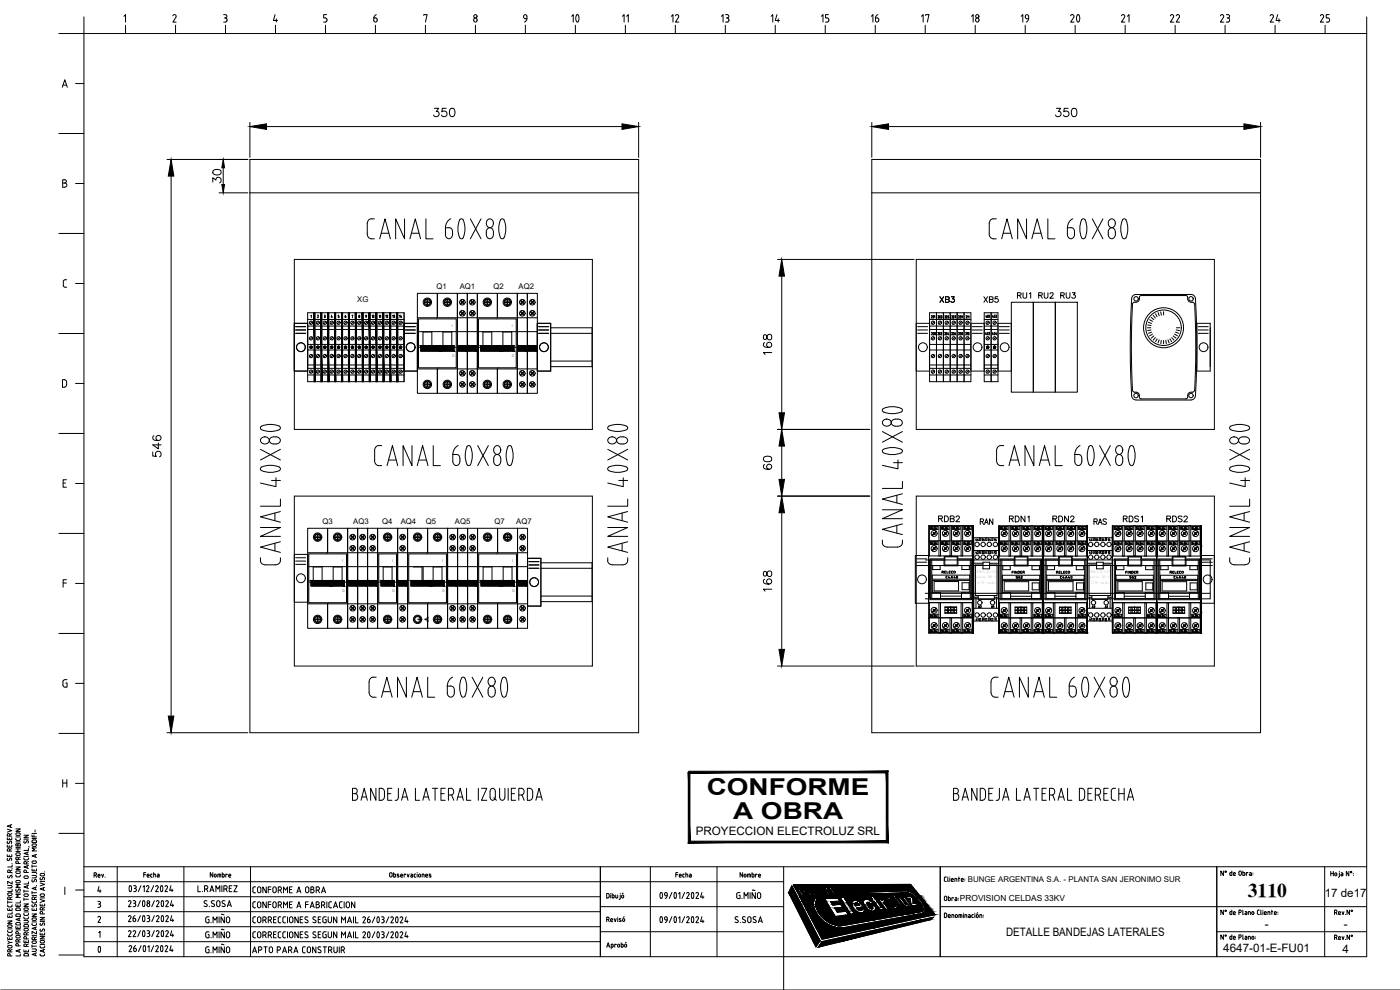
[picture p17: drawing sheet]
<svg xmlns="http://www.w3.org/2000/svg" width="420mm" height="297mm" viewBox="0 0 420 297" stroke-linecap="round" stroke-linejoin="round" font-family="sans-serif">
<defs><g id="words">
<g font-size="7.9">
<text x="168.6" y="8.8">10</text>
<text x="318.9" y="8.8">20</text>
</g>
<text font-size="7.1" x="26.1" y="287.9">0</text>
<g font-size="7">
<text x="212.1" y="238.6">CONFORME</text>
<text x="220" y="245.8">A OBRA</text>
</g>
<text font-size="5.9" x="374.5" y="269.1">3110</text>
<g font-size="5.3">
<text x="111.1" y="7.8">6</text>
<text x="154.9" y="7.8">9</text>
<text x="200.7" y="7.8">12</text>
<text x="215.5" y="7.8">13</text>
<text x="230.4" y="7.8">14</text>
<text x="245.5" y="7.8">15</text>
<text x="260.7" y="7.8">16</text>
<text x="275.5" y="7.8">17</text>
<text x="290.7" y="7.8">18</text>
<text x="305.5" y="7.8">19</text>
<text x="335.5" y="7.8">21</text>
<text x="350.3" y="7.8">22</text>
<text x="365.5" y="7.8">23</text>
<text x="380.3" y="7.8">24</text>
<text x="395.5" y="7.8">25</text>
</g>
<g font-size="4.9">
<text x="189.8" y="7.8" transform="rotate(-90 189.8 7.8)">11</text>
<text x="281.2" y="92.1">XB3</text>
<text x="294.2" y="92.1">XB5</text>
<text x="304.4" y="90.7">RU1</text>
<text x="310.8" y="90.7">RU2</text>
<text x="317.5" y="90.7">RU3</text>
<text x="280.8" y="157.7">RDB2</text>
<text x="302" y="157.7">RDN1</text>
<text x="315" y="157.7">RDN2</text>
<text x="336.2" y="157.7">RDS1</text>
<text x="349.2" y="157.7">RDS2</text>
</g>
<g font-size="4.4">
<text x="110.1" y="97">10</text>
<text x="293.2" y="158.4">RAN</text>
<text x="327.4" y="158.4">RAS</text>
</g>
<g font-size="3.5">
<text x="121.7" y="96.7" transform="rotate(-90 121.7 96.7)">14</text>
<text x="281.9" y="190.9">24</text>
<text x="282.2" y="190.9" transform="rotate(-90 282.2 190.9)">34</text>
<text x="285" y="190.9">24</text>
<text x="288.9" y="190.9" transform="rotate(-90 288.9 190.9)">34</text>
<text x="291.4" y="190.9" transform="rotate(-90 291.4 190.9)">24</text>
<text x="208.8" y="250.5">PROYECCION ELECTROLUZ SRL</text>
<text x="397.6" y="269.1">17 de17</text>
<text x="301.9" y="280.8">DETALLE BANDEJAS LATERALES</text>
<text x="379.6" y="278.6">-</text>
<text x="403.3" y="278.6">-</text>
<text x="367.1" y="285.6">4647-01-E-FU01</text>
<text x="402.9" y="285.9">4</text>
</g>
<g font-size="3.1">
<text x="115.4" y="96.7" transform="rotate(-90 115.4 96.7)">11</text>
<text x="117.5" y="96.7" transform="rotate(-90 117.5 96.7)">12</text>
<text x="119.6" y="96.7" transform="rotate(-90 119.6 96.7)">13</text>
<text x="279.4" y="159.8">34</text>
<text x="282.9" y="159.8">34</text>
<text x="286.1" y="159.8">34</text>
<text x="288.6" y="159.8">24</text>
<text x="299.5" y="159.8">24</text>
<text x="304.1" y="159.8">34</text>
<text x="306.2" y="159.8">24</text>
<text x="310.4" y="159.8">34</text>
<text x="312.9" y="159.8">24</text>
<text x="317.1" y="159.8">34</text>
<text x="319.6" y="159.8">24</text>
<text x="320.7" y="159.8">34</text>
<text x="322.8" y="159.8">24</text>
<text x="333.7" y="159.8">24</text>
<text x="336.9" y="159.8">24</text>
<text x="338" y="159.8">34</text>
<text x="341.5" y="159.8">34</text>
<text x="344.7" y="159.8">34</text>
<text x="346.8" y="159.8">24</text>
<text x="351.4" y="159.8">34</text>
<text x="354.5" y="159.8">34</text>
<text x="357" y="159.8">24</text>
<text x="279.4" y="164.4">34</text>
<text x="281.9" y="164.4">24</text>
<text x="285" y="164.4">24</text>
<text x="286.1" y="164.4">34</text>
<text x="288.6" y="164.4">24</text>
<text x="293.9" y="167.2">32</text>
<text x="293.9" y="163.3">34</text>
<text x="297.4" y="167.2">12</text>
<text x="297.4" y="163.3">14</text>
<text x="299.5" y="164.4">24</text>
<text x="304.1" y="164.4">34</text>
<text x="306.2" y="164.4">24</text>
<text x="310.4" y="164.4">34</text>
<text x="312.9" y="164.4">24</text>
<text x="316.1" y="164.4">24</text>
<text x="319.6" y="164.4">24</text>
<text x="323.8" y="164.4">34</text>
<text x="326" y="167.2">42</text>
<text x="327.7" y="163.3">34</text>
<text x="329.8" y="167.2">22</text>
<text x="329.8" y="163.3">24</text>
<text x="331.6" y="167.2">12</text>
<text x="331.6" y="163.3">14</text>
<text x="333.7" y="164.4">24</text>
<text x="336.9" y="164.4">24</text>
<text x="340.1" y="164.4">24</text>
<text x="344.7" y="164.4">34</text>
<text x="346.8" y="164.4">24</text>
<text x="351.4" y="164.4">34</text>
<text x="353.5" y="164.4">24</text>
<text x="357" y="164.4">24</text>
<text x="358.1" y="164.4">34</text>
<text x="292.8" y="183.4">A2</text>
<text x="296.7" y="183.4">A1</text>
<text x="326.7" y="183.4">A2</text>
<text x="330.9" y="183.4">A1</text>
<text x="279.4" y="186.3">34</text>
<text x="288.6" y="186.3">24</text>
<text x="292.1" y="187.3">41</text>
<text x="295.6" y="187.3">21</text>
<text x="299.5" y="186.3">24</text>
<text x="299.5" y="190.9">24</text>
<text x="300.2" y="187.3" transform="rotate(-90 300.2 187.3)">11</text>
<text x="304.1" y="190.9">34</text>
<text x="306.2" y="190.9">24</text>
<text x="310.4" y="186.3">34</text>
<text x="310.4" y="190.9">34</text>
<text x="312.9" y="186.3">24</text>
<text x="312.9" y="190.9">24</text>
<text x="316.1" y="190.9">24</text>
<text x="322.1" y="190.9" transform="rotate(-90 322.1 190.9)">24</text>
<text x="322.8" y="186.3">24</text>
<text x="323.8" y="190.9">34</text>
<text x="326" y="187.3">41</text>
<text x="330.6" y="187.3" transform="rotate(-90 330.6 187.3)">31</text>
<text x="331.6" y="187.3">11</text>
<text x="333.7" y="186.3">24</text>
<text x="333.7" y="190.9">24</text>
<text x="336.9" y="190.9">24</text>
<text x="340.1" y="190.9">24</text>
<text x="344.7" y="186.3">34</text>
<text x="344.7" y="190.9">34</text>
<text x="346.8" y="186.3">24</text>
<text x="346.8" y="190.9">24</text>
<text x="351.4" y="190.9">34</text>
<text x="353.5" y="190.9">24</text>
<text x="357" y="186.3">24</text>
<text x="357" y="190.9">24</text>
<text x="358.1" y="190.9">34</text>
</g>
<text font-size="2.5" x="288.1" y="270.2">PROVISION CELDAS 33KV</text>
<text font-size="2.4" x="290.4" y="264.7">BUNGE ARGENTINA S.A. - PLANTA SAN JERONIMO SUR</text>
<g font-size="2.3">
<text x="131" y="86.9">Q1</text>
<text x="138" y="86.8">AQ1</text>
<text x="148.1" y="86.9">Q2</text>
<text x="155.6" y="86.9">AQ2</text>
<text x="107.2" y="90.7">XG</text>
<text x="96.8" y="157.3">Q3</text>
<text x="106" y="157.3">AQ3</text>
<text x="114.7" y="157.2">Q4</text>
<text x="120.3" y="157.3">AQ4</text>
<text x="127.8" y="157.3">Q5</text>
<text x="136.5" y="157.3">AQ5</text>
<text x="148.4" y="157.3">Q7</text>
<text x="154.9" y="157.3">AQ7</text>
</g>
<g font-size="1.1">
<text x="135.6" y="98.3">I</text>
<text x="153.6" y="98.3">I</text>
<text x="135.7" y="107.2">0</text>
<text x="153.6" y="107.2">0</text>
<text x="102.7" y="168.7">I</text>
<text x="117.7" y="168.7">I</text>
<text x="132.7" y="168.7">I</text>
<text x="153.7" y="168.7">I</text>
<text x="102.7" y="177.7">0</text>
<text x="117.7" y="177.7">0</text>
<text x="132.7" y="177.7">0</text>
<text x="153.7" y="177.7">0</text>
</g>
<g font-size=".9">
<text x="293" y="173.3">serie</text>
<text x="293.2" y="172">RELECO</text>
<text x="296.5" y="173.3">QR-C</text>
<text x="327.1" y="173.3">serie</text>
<text x="327.3" y="172">RELECO</text>
<text x="330.6" y="173.3">QR-C</text>
<text x="293.3" y="175.1">C9-A41</text>
<text x="327.4" y="175.1">C9-A41</text>
</g>
</g></defs>
<!-- layer: 0 -->
<g fill="none" stroke="#000" stroke-width=".3">
<path d="M25.2 10.1h385v276.9h-385zM75 47.8h116.7v172h-116.7zM75 57.9h116.7M261.6 47.8h116.7v172h-116.7zM261.6 57.9h116.7M88.3 77.8h89.5v51h-89.5zM275 77.8h89.4v51h-89.4zM88.3 97h4v14.3h-4M88.7 99h3M88.7 98h3M121.3 97h4v14.3h-4zM121.7 99h3"/>
<path d="M121.7 98h3M161.3 97h4v14.3h-4zM161.6 99h3.1M161.6 98h3.1M275 97h4v14.3h-4M275.4 99h3M275.4 98h3M291.4 97h4v14.3h-4zM291.8 99h3M291.8 98h3M299.5 97h4v14.3h-4zM299.9 99h3"/>
<path d="M299.9 98h3M303.5 90.7h6.6v27h-6.6zM310.1 90.7h6.6v27h-6.6zM316.7 90.7h6.6v27h-6.6zM340.5 90.7l-.4 .1a181.9 181.9 0 0 0-.2 26.5l.4 .3a1.42 1.42 0 0 1 1.7 1.8l.5 .3h13.4l.5-.3a1.42 1.42 0 0 1 1.7-1.8l.4-.6M340.5 90.7h.5M340.9 88.3a1.32 1.32 0 0 0-1.3 1.3l-.4 14.6 .4 14.6a1.33 1.33 0 0 0 1.3 1.2M340.9 90.7a1.36 1.36 0 0 0 1.1-1.8l.4-.2h13.5l.5 .5a1.15 1.15 0 0 0 1 1.5M341 88.4h16.4M344.4 98.3h1M344.4 97.5l1 .2M344.7 96.7l.9 .3"/>
<path d="M345 95.9l.9 .5M345.4 99l-1 .2M345.5 95.2l.8 .7M345.6 99.7l-.9 .3M346.1 94.6l.6 .8M346.8 94.2l.5 .8M347.6 93.8l.3 .9M348.4 93.6l.1 1M349.2 93.5v1M352.8 99.7l.9 .3M353 99l1 .2M353 98.3h1"/>
<path d="M357.4 88.3a1.36 1.36 0 0 1 1.4 1.3l.4 14.6-.2 9.7-.3 5.3a1.32 1.32 0 0 1-1.3 .8M357.4 90.7h.5M357.9 90.7l.4 .1 .2 .5M358.5 91.3l.4 12.9-.4 12.8M359.2 97h4v14.3h-4zM359.6 99h3M359.6 98h3M88.7 100h3M121.7 100h3M161.6 100h3.1M275.4 100h3M291.8 100h3"/>
<path d="M299.9 100h3M345.9 100.3l-.9 .5M346.3 100.8l-.8 .7M346.7 101.3l-.6 .8M347.3 101.7l-.5 .8M347.9 101.9l-.3 1M348.5 102.1l-.1 1M349.2 102.2v1M349.9 102.1l.1 1M350.5 101.9l.4 1M351.1 101.7l.5 .8M351.7 101.3l.6 .8"/>
<path d="M352.1 100.8l.8 .7M352.5 100.3l.9 .5M359.6 100h3M341 120h16.4M88.3 148.9h89.5v50.9h-89.5zM275 148.9h89.4v50.9h-89.4zM88.3 166.3h4v14.4h-4M88.7 168.3h3M88.7 167.4h3M88.7 169.3h3M158.3 167.5h4v14.3h-4zM158.7 169.5h3"/>
<path d="M158.7 168.5h3M158.7 170.5h3M274.7 166.7h4v14.3h-4zM275.1 168.7h3M275.1 167.7h3M275.1 169.7h3M360.8 168.7h3M360.8 167.7h3M360.8 169.7h3M364.4 166.7h-4v14.3h4M25.2 260.1h385M25.2 264.5h210"/>
<path d="M25.2 278.1h155M25.2 273.5h155M25.2 269.1h155M35.2 260.1v26.9M55.2 260.1v26.9M75.2 260.1v26.9M180.2 272h55M180.2 279.6h55M180.2 260.1v26.9M195.2 260.1v26.9M215.2 260.1v26.9M235.2 260.1v36.9"/>
<path d="M237.6 265.8l8.5 16.4-1.2 1.9-8.2-16.3zM238.1 265.5l35.2-.1 7.3 9-33.9 7.4zM239.3 266.4h1.4a.86 .86 0 0 1 .8 .5 .86 .86 0 0 1-.2 .9h-.7l.6 1.1h-.6zM240.1 266.7l.6 .1 .2 .6-.4 .1zM241.7 266.4l1.5-.1 .4 .3 .3 .5v.4l1.1 1.3h-.6l-.7-1h-.6l.6 1-.5 .1zM243.4 267.1l-.2 .3M243.4 267.1l-.3-.4h-.7l.5 .7h.3M244.7 266.3a1.91 1.91 0 0 1 1.9 2.4 1.91 1.91 0 0 1-1.9-2.4zM245.1 266.7a1.75 1.75 0 0 1 1.2 1.7 1.75 1.75 0 0 1-1.2-1.7zM246.4 266.3l.6-.1 .9 .8-.1-.8h.5l.1 1.3 .7 1.1h-.6l-.5-.9zM247.5 269.6l3.9-.2 .7 1-2.8 .1 .6 1 2.4-.1 .6 .9-2.4 .2 .8 1.2 2.6-.3 .7 1.1-3.9 .5zM248.7 266.2l1.4-.1 .3 .5h-.8l.3 .5h.7l.3 .4h-.7l.4 .6h.8l.2 .4h-1.3z"/>
<path d="M251.9 277.8h.1M252.2 269.4l1.1-.1 3.2 4.9-1.2 .2zM252.5 266.6l-.7-.5h-.5a2.1 2.1 0 0 0 1.8 2.4l.2-.5-.2-.4h-.4l.1 .4a1.49 1.49 0 0 1-1-1.5l.4 .4 .4-.1-.1-.2M254.5 266.8l-.8-.7h-.5a2.1 2.1 0 0 0 1.8 2.3l.1-.8M254.5 266.8h-.3l-.5-.3a1.48 1.48 0 0 0 1 1.5v-.4l.3-.1M254.6 266.1h.5l1.4 2.1h-.5zM255 267.5l.1 .1M256.2 266.1a1.77 1.77 0 0 1 1.7 2.1 1.77 1.77 0 0 1-1.7-2.1zM256.5 266.3a1.7 1.7 0 0 1 1.1 1.6 1.7 1.7 0 0 1-1.1-1.6zM256.7 271.1l.6-.1 .6 .6-1.2 .2zM257.7 266.1h.4l1.2 1.1-.7-1.1h.4l1.3 1.9-.3 .1-1.3-1.1 .8 1.1-.4 .1zM259.4 272.6a1.14 1.14 0 0 1-.5 1.3 1.14 1.14 0 0 1-1.4-.1 2.73 2.73 0 0 1-1.7-3.3 2.22 2.22 0 0 1 3.2 1.1l.2 .5-2.1 .3 1 .7h.3l.2-.4 .8-.1"/>
<path d="M262.2 271l-1.3-1a1.06 1.06 0 0 0-1.4-.2 1.06 1.06 0 0 0-.3 1.4 2.99 2.99 0 0 0 3.2 2.1 1.2 1.2 0 0 0 .2-1.6l-.9 .1M262.2 271l-1 .2-.8-.5a1.55 1.55 0 0 0 1.5 1.9l-.2-.8M263.7 272.5l.6 .5h.7M263.8 272.6l-1.5-2.1h-.4l-.4-.6h.4l-.7-.9 .9-.1 .6 .9h.5l.4 .6h-.4l1.2 1.7 .6 .2 .5 .7-.6 .1M265.8 270.5l-.4 .1-.1 .3 1.3 1.9-.8 .1-2.2-3.2h.8l.3 .3 .4-.5 .7 1M266.4 269.5a2.51 2.51 0 0 1 2.8 2.9 2.51 2.51 0 0 1-2.8-2.9zM267.6 268.4l.7-.1 2.8 3.9-.6 .1zM267.7 271.5l.3 .3a.48 .48 0 0 0 .7 0 .48 .48 0 0 0-.1-.8l-.2-.4-.6-.4a.55 .55 0 0 0-.8-.2 .55 .55 0 0 0-.2 .8l.9 .7M269 272.7l.8-.1 .3 .4h-.7l1.1 .4 .5 .6-.2 .4-.7-.1-.4-.5 .3-.1 .3 .3 .1-.1-.9-.4-.5-.6zM269.5 269.2h.7l1.4 1.9 .6 .3 .1-.3-1.5-1.9 .7-.1 2 2.8-.6 .1-.3-.4v.3a.91 .91 0 0 1-1.4-.4zM269.5 272.5h.1M271 274.1l.5 .2h-.2z"/>
<path d="M271.7 272.5l.4 .3-.1 .3h-.3l-.4-.6h.4M271.8 269.1l1.7-.1 .5 .5 .1 1.6 .9-.1 .5 .6-1.6 .3-.6-.8-.1-1.5-.9 .1zM272.2 273.4h.2M272.5 273.1l.8 .9-.4 .1-.5-.6M272.6 273.2l-.2-.1v-.3a.92 .92 0 0 0-1.4-.4l1.2 1.8 .4-.1-.5-.7h.1M272.7 272.1h.4l1.1 1.4 .5-.1 .2 .3-.8 .1zM273.1 273.7l.5 .2-.2 .1zM274.8 273.4l.5 .2zM276.7 274.1a1.38 1.38 0 0 0 .6-2.4 8.3 8.3 0 0 0-5.1-4.4l-11.7 .4 .3 .6 11.4-.5a7.2 7.2 0 0 1 4.8 5.3l-.6 .4-24.5 4.3M276.7 274.1l-23.2 4.2a8.6 8.6 0 0 1-9.4-7l.1-.7 .6-1.3 .5 .2a4.5 4.5 0 0 0 1.5 5.7 8 8 0 0 0 5.1 2.6M282.2 272h127.9M282.2 260.1v26.9"/>
<path d="M365.1 279.6h45M365.2 260.1v26.9M397.6 260.1v26.9M.2 297h419.9M25.2 282.5h155M246.7 282.5l33.4-7.3-.8 .7-33.7 8.3z"/>
<circle cx="340.9" cy="89.7" r=".67"/>
<circle cx="349.2" cy="98.3" r="6"/>
<circle cx="349.2" cy="98.3" r="5.3"/>
<circle cx="357.4" cy="89.7" r=".67"/>
<circle cx="90.3" cy="104.2" r="1.32"/>
<circle cx="123.2" cy="104.2" r="1.32"/>
<circle cx="163.2" cy="104.2" r="1.32"/>
<circle cx="277" cy="104.2" r="1.32"/>
<circle cx="293.4" cy="104.2" r="1.32"/>
<circle cx="301.5" cy="104.2" r="1.32"/>
<circle cx="340.9" cy="118.7" r=".67"/>
<circle cx="357.4" cy="118.7" r=".67"/>
<circle cx="361.2" cy="104.2" r="1.32"/>
<circle cx="90.3" cy="173.5" r="1.32"/>
<circle cx="160.3" cy="174.7" r="1.32"/>
<circle cx="276.7" cy="173.8" r="1.32"/>
<circle cx="362.4" cy="173.8" r="1.32"/>
</g>
<!-- layer: TEXTOS -->
<g fill="none" stroke="#000" stroke-width=".3">
<path d="M25.2 5.1v5h-7.5M37.2 4.9l.5-.5v2.2M37.7 7.6v2.5M51.9 4.7a.51 .51 0 0 1 .7-.3 .51 .51 0 0 1 .2 .7l-.9 1.5h1M52.7 7.6v2.5M67.1 4.4h.5a.5 .5 0 0 1 .5 .5 .5 .5 0 0 1-.5 .5M67.4 5.4h.2M67.6 5.4l.5 .5M67.7 7.6v2.5M68.1 5.9l-.2 .7h-.8M82.6 4.4l-.5 1.7h1.2M82.7 7.6v2.5"/>
<path d="M82.9 5.6v1M97.7 7.6v2.5M98 4.4h-.9v1l.8 .1 .2 .4M98.1 5.9l-.2 .7h-.8M112.7 7.6v2.5M127.2 4.6v-.2h1l-.5 2.2M127.7 7.6v2.5M142.2 5.9a.5 .5 0 0 1 .5-.5 .5 .5 0 0 1 .5 .5M142.2 5.9a.54 .54 0 0 0 .5 .7 .54 .54 0 0 0 .5-.7M142.7 7.6v2.5M157.7 7.6v2.5M187.7 7.6v2.5"/>
<path d="M202.7 7.6v2.5M217.7 7.6v2.5M232.7 7.6v2.5M247.7 7.6v2.5M262.7 7.6v2.5M277.7 7.6v2.5M292.7 7.6v2.5M307.7 7.6v2.5M337.7 7.6v2.5M352.7 7.6v2.5M367.7 7.6v2.5M382.7 7.6v2.5"/>
<path d="M397.7 7.6v2.5M410.2 5.1v5M18.7 26.2l.8-2.3 .7 2.3M18.9 25.6h1.1M22.7 25.1h2.5M17.7 40.1h7.5M18.8 53.9h.7a.49 .49 0 0 1 .4 .5 .49 .49 0 0 1-.5 .5 .62 .62 0 0 1 .7 .6 .62 .62 0 0 1-.7 .7h-.6zM18.8 54.9h.7M22.7 55.1h2.5M17.7 70h7.5M112.4 65.7l-1-.1a1.34 1.34 0 0 0-1.2 1.5v3a1.4 1.4 0 0 0 1.2 1.5l1 .1M114 71.7l1.5-6 1.7 6"/>
<path d="M114.4 70h2.3M121.4 65.7v6l-2.7-6v6M123 71.7l1.6-6 1.6 6M123.5 70h2.3M127.8 65.7v6h2.2M135.3 65.6l-1.1 1.1-.5 1.6M135.8 69.6l-.1-.7-.4-.5-1.6-.1v2a1.09 1.09 0 0 0 1 1.3 1.09 1.09 0 0 0 1.1-1.3v-.6M137.9 71.3l.6 .4 .5-.4M138 71.3a5.9 5.9 0 0 1 .3-5.6h.4a5.9 5.9 0 0 1 .3 5.6M141.2 65.7l3.2 6M144.4 65.7l-3.2 6M145.9 69.7a1.09 1.09 0 0 1 1.1-1.4 1.09 1.09 0 0 1 1.1 1.4"/>
<path d="M145.9 69.7v.6a1.09 1.09 0 0 0 1.1 1.3 1.09 1.09 0 0 0 1.1-1.3v-.6M146.4 65.9a1.26 1.26 0 0 1 1.7 .7 1.26 1.26 0 0 1-.7 1.6 1.3 1.3 0 0 1-1.4-.7 1.3 1.3 0 0 1 .4-1.6zM150.2 71.3l.5 .4 .6-.4M150.2 71.3a5.9 5.9 0 0 1 .3-5.6h.4a5.9 5.9 0 0 1 .4 5.6M299 65.7l-.9-.1a1.31 1.31 0 0 0-1.2 1.5v3a1.4 1.4 0 0 0 1.2 1.5l.9 .1M300.6 71.7l1.6-6 1.6 6M301.1 70h2.2M308.1 65.7v6l-2.7-6v6M309.7 71.7l1.6-6 1.6 6M310.1 70h2.3M314.5 65.7v6h2.1M321.9 65.6l-1.1 1.1-.5 1.6"/>
<path d="M322.5 69.6l-.2-.7-.3-.5-1.7-.1v2a1.09 1.09 0 0 0 1.1 1.3 1.09 1.09 0 0 0 1.1-1.3v-.6M324.6 71.3l.5 .4 .6-.4M324.6 71.3a5.9 5.9 0 0 1 .3-5.6h.4a5.9 5.9 0 0 1 .4 5.6M327.8 65.7l3.2 6M331 65.7l-3.2 6M332.6 69.7a1.09 1.09 0 0 1 1.1-1.4 1.09 1.09 0 0 1 1 1.4M332.6 69.7a1.34 1.34 0 0 0 1.4 1.9l.5-.5 .2-.8M333 65.9a1.26 1.26 0 0 1 1.8 .7 1.26 1.26 0 0 1-.8 1.6 1.3 1.3 0 0 1-1.4-.7 1.3 1.3 0 0 1 .4-1.6zM334.8 69.7v.6M336.9 71.3l.5 .4 .5-.4M336.9 71.3a5.9 5.9 0 0 1 .3-5.6h.4a5.9 5.9 0 0 1 .3 5.6M20 83.9l-.7 .1a1.92 1.92 0 0 0-.2 1.9l.9 .3"/>
<path d="M22.7 85.1h2.5M93.3 94.7l.1-.1v.7M95.3 94.7l.2-.1-.2 .7h.2M97.3 94.6h.3l-.1 .3M97.4 94.9h.1M97.5 94.9l.1 .2-.3 .2M99.5 94.6l-.1 .5h.3M99.6 95v.3M101.7 94.6h-.2v.3l.2 .1-.2 .3M103.6 94.9l.2 .1-.1 .3zM103.8 94.6l-.3 .3M105.6 94.6h.3l-.1 .7"/>
<path d="M17.7 100.1h7.5M20 115.5l-.2 .5-.5 .2M20 114.6l-.1-.3a.95 .95 0 0 0-1.1-.4v2.3h.5M20 114.6v.9M22.7 115h2.5M17.7 130.1h7.5M78.2 134.8l6 3.2M78.3 128a5.9 5.9 0 0 1 5.8 .2v.4a5.5 5.5 0 0 1-5.9 0zM78.4 131.5a1.24 1.24 0 0 1 1.7-.4 1.24 1.24 0 0 1 .5 1.7 1.24 1.24 0 0 1-1.7 .3 1.24 1.24 0 0 1-.5-1.6zM81.1 131.5a2.14 2.14 0 0 1 3 .3 1.13 1.13 0 0 1-1.3 1.4h-1.1a1 1 0 0 1-.6-1.7zM84.2 134.8l-6 3.2M112.4 138.2a1.4 1.4 0 0 0 1.2 1.5h1"/>
<path d="M112.4 135.2v3M114.6 133.7h-1a1.34 1.34 0 0 0-1.2 1.5M116.2 139.7l1.6-6 1.6 6M116.6 138h2.3M123.6 133.7v6l-2.6-6v6M125.2 139.7l1.6-6 1.6 6M125.7 138h2.3M130 133.7v6h2.2M135.9 136.4v2a1.09 1.09 0 0 0 1.1 1.3 1.09 1.09 0 0 0 1-1.3 1.4 1.4 0 0 0-1-2M135.9 136.4h1.1M137.5 133.7l-1.1 1-.5 1.7M140.1 139.4l.6 .3 .5-.3"/>
<path d="M140.2 139.4a5.9 5.9 0 0 1 .3-5.7h.4a5.9 5.9 0 0 1 .3 5.7M143.4 133.7l3.2 6M146.6 133.7l-3.2 6M148.6 134a1.26 1.26 0 0 1 1.7 .6 1.26 1.26 0 0 1-.7 1.7 1.3 1.3 0 0 1-1.4-.8 1.3 1.3 0 0 1 .4-1.5zM148.6 136.6a1.06 1.06 0 0 1 1.2-.1 1.06 1.06 0 0 1 .5 1.2v.7a1.08 1.08 0 0 1-1.1 1.3 1.08 1.08 0 0 1-1-1.3 1.87 1.87 0 0 1 .4-1.8zM152.4 139.4l.6 .3 .5-.3M152.4 139.4a5.9 5.9 0 0 1 .4-5.7h.4a6 6 0 0 1 .3 5.7M182.4 134.8l6 3.2M182.5 128a5.9 5.9 0 0 1 5.8 .2v.4a5.5 5.5 0 0 1-5.9 0zM182.6 131.5a1.24 1.24 0 0 1 1.7-.4 1.24 1.24 0 0 1 .5 1.7 1.24 1.24 0 0 1-1.7 .3 1.24 1.24 0 0 1-.5-1.6zM185.3 131.5a2.14 2.14 0 0 1 3 .3 1.13 1.13 0 0 1-1.3 1.4h-1a1 1 0 0 1-.7-1.7zM188.4 134.8l-6 3.2"/>
<path d="M264.8 129.5l6 3.2M265 134.9a5.9 5.9 0 0 1 5.8 .2v.4a5.6 5.6 0 0 1-6 0zM265.1 126.2a1.24 1.24 0 0 1 1.6-.4 1.24 1.24 0 0 1 .5 1.6 1.24 1.24 0 0 1-1.7 .4 1.24 1.24 0 0 1-.4-1.6zM265.1 123.6l-.3-.3v-.4a5.6 5.6 0 0 1 6 0v.4l-.3 .3M265.1 123.6a6.9 6.9 0 0 0 5.4 0M267.7 126.2a2.16 2.16 0 0 1 3 .3 1.13 1.13 0 0 1-1.2 1.4l-1.1-.1a1 1 0 0 1-.7-1.6zM268.2 138.8h2.6M269.5 138v2.7l-4.7-1.1M270.8 129.5l-6 3.2M301.2 133.7h-.9a1.34 1.34 0 0 0-1.2 1.5v3a1.4 1.4 0 0 0 1.2 1.5h.9M302.8 139.7l1.6-6 1.6 6M303.3 138h2.3"/>
<path d="M310.3 133.7v6l-2.7-6v6M311.9 139.7l1.6-6 1.6 6M312.4 138h2.2M316.7 133.7v6h2.1M322.6 136.4l-.1 2a1.09 1.09 0 0 0 1.1 1.3 1.09 1.09 0 0 0 1.1-1.3 1.4 1.4 0 0 0-1.1-2M322.6 136.4h1M324.1 133.7l-1.1 1-.5 1.7M326.8 139.4l.5 .3 .6-.3M326.8 139.4a6 6 0 0 1 .3-5.7h.4a5.9 5.9 0 0 1 .4 5.7M330 133.7l3.2 6M333.2 133.7l-3.2 6M335.3 134a1.26 1.26 0 0 1 1.7 .6 1.26 1.26 0 0 1-.8 1.7 1.3 1.3 0 0 1-1.4-.8 1.3 1.3 0 0 1 .5-1.5z"/>
<path d="M335.3 136.6a1.06 1.06 0 0 1 1.2-.1 1.06 1.06 0 0 1 .5 1.2v.7a1.09 1.09 0 0 1-1.1 1.3 1.09 1.09 0 0 1-1.1-1.3l.1-1.1zM339.1 139.4l.5 .3 .5-.3M340.1 134a6.9 6.9 0 0 1 0 5.4M340.1 134l-.3-.3h-.4a5.9 5.9 0 0 0-.3 5.7M369 134.8l6 3.2M369.2 128a5.9 5.9 0 0 1 5.8 .2v.4a5.5 5.5 0 0 1-5.9 0zM369.3 131.5a1.24 1.24 0 0 1 1.7-.4 1.24 1.24 0 0 1 .4 1.7 1.24 1.24 0 0 1-1.6 .3 1.24 1.24 0 0 1-.5-1.6zM372 131.5a2.14 2.14 0 0 1 2.9 .3 1.13 1.13 0 0 1-1.2 1.4h-1.1a1 1 0 0 1-.6-1.7zM375 134.8l-6 3.2M18.9 144.9h.8M19.9 143.9h-1v2.3h1M22.7 145.1h2.5"/>
<path d="M78.2 158.3h6l-6 2.6h6M78.3 140.3a5.9 5.9 0 0 1 5.8 .2v.4a5.5 5.5 0 0 1-5.9 0zM81.5 144.2h2.7M82.5 154v2.2M82.8 143.3v2.7l-4.6-1.1M84.2 153.5l-6 1.6 6 1.6M84.2 149.7v2.2h-6M182.4 158.3h6l-6 2.6h6M182.5 140.3a5.9 5.9 0 0 1 5.8 .2v.4a5.5 5.5 0 0 1-5.9 0zM185.7 144.2h2.7M186.7 154v2.2M187 143.3v2.7l-4.6-1.1"/>
<path d="M188.4 153.5l-6 1.6 6 1.6M188.4 149.7v2.2h-6M264.8 153h6l-6 2.6h6M269.2 148.6v2.3M269.2 157.7v2.2M270.8 157.2l-6 1.6 6 1.6M270.8 148.2l-6 1.5 6 1.6M270.8 144.4v2.1h-6M369 158.3h6l-6 2.6h6M369.2 140.3a5.9 5.9 0 0 1 5.8 .2v.4a5.5 5.5 0 0 1-5.9 0zM372.4 144.2h2.6M373.4 154v2.2"/>
<path d="M373.7 143.3v2.7l-4.7-1.1M375 153.5l-6 1.6 6 1.6M375 149.7v2.2h-6M17.7 160h7.5M18.9 174.9h1M19.9 173.9h-1v2.3M22.7 175.1h2.5M78.2 167.4v.9a1.34 1.34 0 0 0 1.5 1.2h2.9a1.4 1.4 0 0 0 1.5-1.2M82.5 163v2.3M84.2 162.5l-6 1.7 6 1.5M84.2 167.4v.9M182.4 167.4v.9a1.34 1.34 0 0 0 1.5 1.2h3a1.4 1.4 0 0 0 1.5-1.2v-.9"/>
<path d="M186.7 163v2.3M188.4 162.5l-6 1.7 6 1.5M264.8 162v.9a1.34 1.34 0 0 0 1.5 1.2M270.8 162.9a1.34 1.34 0 0 1-1.5 1.2l-3 .1M270.8 162v.9M369 167.4v.9a1.34 1.34 0 0 0 1.5 1.2h3a1.4 1.4 0 0 0 1.5-1.2v-.9M373.4 163v2.3M375 162.5l-6 1.7 6 1.5M17.7 190.1h7.5M20.1 203.9l-.8 .1-.4 .6 .2 1.4 1 .2v-1.3h-.4M22.7 205h2.5M112.9 203.2h-.9a1.34 1.34 0 0 0-1.2 1.5v3a1.4 1.4 0 0 0 1.2 1.5h.9"/>
<path d="M114.5 209.2l1.6-6 1.6 6M115 207.5h2.2M122 203.2v6l-2.7-6v6M123.6 209.2l1.6-6 1.6 6M124 207.5h2.3M128.4 203.2v6h2.1M134.2 205.9h1.1a1.4 1.4 0 0 1 1.1 2 1.09 1.09 0 0 1-1.1 1.3 1.09 1.09 0 0 1-1.1-1.3zM135.8 203.2l-1.1 1-.5 1.6M138.5 203.5l.5-.3 .5 .3M138.5 203.5a5.9 5.9 0 0 0 .3 5.7h.4a5.9 5.9 0 0 0 .3-5.7M141.7 203.2l3.2 6M144.9 203.2l-3.2 6"/>
<path d="M146.5 207.2a1.09 1.09 0 0 1 1-1.3 1.09 1.09 0 0 1 1.1 1.3v.7a1.1 1.1 0 0 1-1.1 1.3 1.1 1.1 0 0 1-1-1.3M146.5 207.2v.7M146.9 203.4a1.26 1.26 0 0 1 1.7 .7 1.26 1.26 0 0 1-.7 1.7 1.3 1.3 0 0 1-1.4-.8 1.3 1.3 0 0 1 .4-1.6zM150.8 203.5l.5-.3 .5 .3M150.8 203.5a5.9 5.9 0 0 0 .3 5.7h.4a5.9 5.9 0 0 0 .3-5.7M299.6 203.2h-1a1.34 1.34 0 0 0-1.2 1.5v3a1.4 1.4 0 0 0 1.2 1.5h1M301.2 209.2l1.5-6 1.7 6M301.6 207.5h2.3M308.6 203.2v6l-2.7-6v6M310.2 209.2l1.6-6 1.6 6M310.7 207.5h2.2M315 203.2v6h2.2"/>
<path d="M320.9 205.9h1a1.4 1.4 0 0 1 1.1 2 1.09 1.09 0 0 1-1.1 1.3 1.09 1.09 0 0 1-1-1.3zM322.5 203.2l-1.1 1-.5 1.6M325.1 203.5l.6-.3 .5 .3M325.1 203.5a5.9 5.9 0 0 0 .4 5.7h.4a5.9 5.9 0 0 0 .3-5.7M328.4 203.2l3.2 6M331.6 203.2l-3.2 6M333.6 203.4a1.26 1.26 0 0 1 1.7 .7 1.26 1.26 0 0 1-.8 1.7 1.3 1.3 0 0 1-1.3-.8 1.3 1.3 0 0 1 .4-1.6zM333.6 206.1a1.06 1.06 0 0 1 1.2-.1 1.06 1.06 0 0 1 .5 1.2v.7a1.09 1.09 0 0 1-1.1 1.3 1.09 1.09 0 0 1-1.1-1.3l.1-1.1zM337.4 203.5l.5-.3 .6 .3M337.4 203.5a5.9 5.9 0 0 0 .3 5.7h.4a5.9 5.9 0 0 0 .4-5.7M17.7 220.1h7.5M18.8 233.9v2.3"/>
<path d="M18.8 234.9h1.3M20.1 233.9v2.3M22.7 235h2.5M105.8 236.5h.8a.81 .81 0 0 1 .6 .8 .81 .81 0 0 1-.6 .8 1.03 1.03 0 0 1 .8 1 1.03 1.03 0 0 1-.8 1h-.8zM105.8 238.1h.8M108.6 239.1h1.4M112.8 236.5v3.6l-1.6-3.6v3.6M113.8 236.5h.7a1 1 0 0 1 .9 1.1v1.4a1 1 0 0 1-.9 1.1h-.7zM116.4 238.1h.9M117.6 236.5h-1.2v3.6h1.2M119.5 236.5v3.1l-.4 .5h-.5M120.8 239.1h1.4"/>
<path d="M124.7 236.5v3.6h1.2M127.2 239.1h1.3M129.8 236.5h1.6M130.6 236.5v3.6M132.3 238.1h1M133.6 236.5h-1.3v3.6h1.3M134.6 238.5h.8a1.04 1.04 0 0 0 .8-1 1.04 1.04 0 0 0-.8-1h-.8v3.6M135.6 238.5l.6 1.6M137.4 239.1h1.4M140 236.5v3.6h1.3M143.6 236.5v3.6M144.5 236.5h1.6l-1.6 3.6h1.6"/>
<path d="M147.3 236.8a.79 .79 0 0 1 1-.2 .79 .79 0 0 1 .4 .9v1.6a.82 .82 0 0 1-.8 1 .82 .82 0 0 1-.8-1v-1.6zM148.2 239.3l.8 .8M149.9 236.5v2.6a.82 .82 0 0 0 .8 1 .82 .82 0 0 0 .8-1v-2.6M152.5 236.5v3.6M153.5 238.1h.9M154.7 236.5h-1.2v3.6h1.2M155.7 238.5h.8a1.04 1.04 0 0 0 .8-1 1.04 1.04 0 0 0-.8-1h-.8v3.6M156.7 238.5l.6 1.6M158.3 236.5h.7a1.04 1.04 0 0 1 .9 1.1v1.4a1 1 0 0 1-.9 1.1h-.7zM161.1 239.1h1.4M286.2 236.5h.8a.81 .81 0 0 1 .6 .8 .81 .81 0 0 1-.6 .8 1.03 1.03 0 0 1 .8 1 1.03 1.03 0 0 1-.8 1h-.8zM286.2 238.1h.8"/>
<path d="M289 239.1h1.4M293.2 236.5v3.6l-1.6-3.6v3.6M294.2 236.5h.7a1 1 0 0 1 .9 1.1v1.4a1 1 0 0 1-.9 1.1h-.7zM296.7 238.1h1M298 236.5h-1.3v3.6h1.3M299.9 236.5v3.1l-.4 .5h-.5M301.2 239.1h1.3M305.1 236.5v3.6h1.2M307.6 239.1h1.3M310.2 236.5h1.6M311 236.5v3.6M312.7 238.1h1"/>
<path d="M314 236.5h-1.3v3.6h1.3M315 238.5h.8M315.8 236.5a1.03 1.03 0 0 1 .7 1 1.03 1.03 0 0 1-.7 1M315.8 236.5h-.8v3.6M315.9 238.5l.7 1.6M317.8 239.1h1.4M320.4 236.5v3.6h1.3M323.9 236.5h.7a1 1 0 0 1 .9 1.1v1.4a1 1 0 0 1-.9 1.1h-.7zM326.5 238.1h.9M327.8 236.5h-1.3v3.6h1.3M328.7 238.5h.8a1.04 1.04 0 0 0 .8-1 1.04 1.04 0 0 0-.8-1h-.8v3.6M329.7 238.5l.6 1.6"/>
<path d="M331.3 238.1h1M332.6 236.5h-1.3v3.6h1.3M333.5 239.2a.83 .83 0 0 0 .7 .9h.6M333.5 237.4v1.8M334.8 236.5h-.6a.83 .83 0 0 0-.7 .9M335.8 238.1h1.6M335.8 236.5v3.6M337.4 236.5v3.6M338.6 239.1h1.4M2.2 256.4v.6h1.3v-.6M2.2 253.6v.6h1.3v-.6M2.2 251.3v.6h1.3v-.6"/>
<path d="M2.2 248.8l1.3 .4-1.3 .5M2.2 257.5v.4M2.2 252.4v.4M2.8 251.5v.4M2.8 253.7v.5M2.8 256.6v.4M2.9 255.4l-.2-.7-.5 .1v.6h1.3M2.9 250.9v-.6l-.5-.1-.2 .7h1.3M3.2 247.6v.6M3.5 257.8l-.1 .4M3.5 252.7l-.1 .4M3.5 257.8l-.4-.3-.5 .7-.4-.3"/>
<path d="M3.5 252.7l-.4-.3-.5 .7-.4-.3M3.5 247.4l-1.3 .5 1.3 .4M3.5 254.6l-.6 .3M3.5 250.1l-.6 .3M3.6 259.1h.1M3.6 259.5v.6h-1.3M4.8 251.6v.4l.3 .2 .8-.1 .2-.5M4.8 248.7h1.3l-1.3 .8h1.3M4.8 255.5h1.3M4.8 254.7h1.3M4.8 254.3h1.3M4.8 252.6h1.3"/>
<path d="M4.8 251.1h1.3M4.8 253.3l.4-.1 .2 .2 .1-.3h.4l.2 .7h-1.3zM4.8 256.1l.9-.2 .4 .4-.4 .4h-.6l-.3-.2zM4.8 250.1l.9-.2 .4 .4-.4 .4-.6-.1-.3-.1zM5.4 253.4v.4M5.4 254.7v.8M5.5 259.1l-.2-.7-.5 .1v.6h1.3M5.5 257.9l-.2-.7-.5 .1v.6h1.3M6.1 257.1l-.6 .3M7.2 257.4v.4l.3 .2 .8-.1 .2-.2M7.2 250.6h1.3l-1.3 .7h1.3M7.2 257h1.3"/>
<path d="M7.2 251.8h1.3M7.3 252.3l-.1 .4 .2 .3 .9-.8 .2 .3-.1 .5M7.9 259.2l-.2-.7-.5 .1v.6h1.3M8.1 255.7v.7M8.1 259.8v.6M8.5 259.7l-1.3 .4 1.3 .5M8.5 255.6l-1.3 .5 1.3 .4M8.5 254.6v.6h-1.3M8.5 257.4v.3M8.5 258.5l-.6 .3M8.5 254l.3 .1M9.6 250.5v.6h1.4"/>
<path d="M9.6 259.5v.8M9.6 259.9h1.4M9.6 251.6h1.4M9.6 250.1h1.4M9.7 258.5l.9-.2 .3 .4-.3 .4-.6-.1-.3-.1zM9.7 253.4l.9-.2 .3 .4-.3 .4-.6-.1-.3-.1zM9.7 252.2l1-.1 .3 .7h-1.4zM10.2 250.5v.6M10.5 249v.6M10.6 256.5v.6M11 256.4l-1.4 .4 1.4 .5M11 254.4h-1.4l.8 .5-.8 .4h1.4"/>
<path d="M17.7 250h7.5M108.4 240.1l.9-3.6 1 3.6M120.5 240.1l1-3.6 .9 3.6M126.9 240.1l1-3.6 .9 3.6M137.1 240.1l1-3.6 1 3.6M160.8 240.1l1-3.6 1 3.6M288.7 240.1l1-3.6 .9 3.6M300.9 240.1l1-3.6 .9 3.6M307.3 240.1l1-3.6 .9 3.6M317.5 240.1l1-3.6 .9 3.6M338.3 240.1l1-3.6 1 3.6M2.3 269.5l.4-.4 .3 .4"/>
<path d="M2.3 261.4l.4-.4 .3 .4M2.3 279.2l.1 .4 .2 .2 .9-.1 .1-.3M2.3 276.3h1.3l-1.3 .8h1.3M2.3 274.7v.6h1.3v-.6M2.3 272.6v.6h1.3v-.6M2.3 271.5l.1 .4 .2 .2h.9l.1-.3M2.3 269.5v.4h1.3M2.3 265.7l1-.1 .3 .4-.1 .3-1.2 .1M2.3 261.4v.4h1.3M2.3 270.3v.8M2.3 278.7h1.3M2.3 270.7h1.3"/>
<path d="M2.4 262.7l-.1 .4 .2 .3 .9-.7 .2 .2-.1 .5M2.7 277.5l-.4 .4 .4 .3M2.7 267.9l-.4 .4 .4 .4M2.7 277.5l.8 .1 .1 .3-.1 .3-.8 .1M2.7 267.9l.8 .1 .1 .3-.1 .3-.8 .1M2.9 272.7v.5M2.9 274.8v.5M3 261.4v.4M3 269.5v.4M3.6 262.2h.1M3.6 260.6h.1M3.6 273.6v.6h-1.3"/>
<path d="M3.6 266.9v.6h-1.3M3.6 264.5v.7l-1.3-.7v.7M3.6 271.5v.3M3.6 279.2v.2M3.6 269.1l-.6 .3M3.6 261l-.6 .3M4.8 278v.6h1.3v-.6M4.8 271.4v.6h1.3v-.6M4.8 262.5v.4l.3 .2 .8-.1 .2-.5M4.8 260.1h1.3l-1.3 .8h1.3M4.8 279h1.3M4.8 267.9h1.3"/>
<path d="M4.8 264.4l.9-.2 .4 .3-.2 .4h-.8l-.3-.2zM4.8 261.5l.9-.2 .4 .4-.4 .4h-.6l-.3-.2zM4.8 277l.4-.2h.7l.2 .7h-1.3zM4.8 274.4l1.1-.1 .2 .7h-1.3zM4.8 272.6l1.1-.1 .2 .7h-1.3zM4.8 266.8l-.1 .4 .3 .3 .9-.8 .2 .3-.2 .5M5.4 271.5v.5M5.4 278.1v.5M5.7 275.6v.6M6.1 275.4l-1.3 .5 1.3 .4M6.1 270.3v.6h-1.3M6.1 268.4h-1.3l.7 .4-.7 .5h1.3"/>
<path d="M6.1 265.4h-1.3l.7 .4-.7 .5h1.3M7.2 275.1v.4l.3 .2h.8l.2-.3M7.2 274.1v.4l.3 .2 .8-.1 .2-.3M7.2 271.2h1.3l-1.3 .8h1.3M7.2 276.2h.9M7.2 276.9h.9M7.2 267v.8M7.2 269.4v.8M7.2 273.6h1.3M7.2 269.8h1.3M7.2 267.4h1.3M7.2 277.6l1.1-.2 .2 .7h-1.3z"/>
<path d="M7.9 261.8l-.2-.7-.5 .1v.6h1.3M8.1 278.6l.4 .3-.4 .4M8.1 276.2l.4 .3-.4 .4M8.1 272.4l.4 .4-.4 .3M8.1 268.2l.4 .4-.4 .4M8.1 262.8l.4 .4-.4 .4M8.1 278.6h-.7l-.2 .3 .2 .4h.7M8.1 272.4l-.7 .1-.2 .3 .2 .3 .7 .1M8.1 268.2l-.7 .1-.2 .3 .2 .3 .7 .1M8.1 262.8l-.7 .1-.2 .3 .2 .3 .7 .1M8.1 265.8v.6M8.5 265.7l-1.3 .4 1.3 .5"/>
<path d="M8.5 264.6v.6h-1.3M8.5 274.1v.2M8.5 275.1v.3M8.5 279.8l-.6 .3M9.6 277.1l.1 .4 .2 .2M9.6 274.2h1.4l-1.4 .8h1.4M9.6 272.6v.6h1.4v-.6M9.6 270.3l.1 .4 .2 .2M9.6 262.7h1.2l.1 .3-.1 .4h-1.2M9.6 261.8h1.2l.2 .4M9.6 260.7v.6h1.4v-.6M9.6 267.5v.7"/>
<path d="M9.6 276.6h1.4M9.6 268.7h1.4M9.6 267.9h1.4M9.7 275.6l.9-.2 .3 .4-.3 .4-.6-.1-.3-.1zM9.7 271.4v.6l.5-.1M9.7 263.9l-.1 .4 .2 .3 .6-.6M9.9 277.7h.7M9.9 270.9h.7M10.2 260.9v.4M10.2 272.7v.5M10.4 269.9l-.2-.8-.5 .2-.1 .6h1.4M10.4 271.5h.5l-.1 .6"/>
<path d="M10.4 264h.5l-.1 .6M10.4 271.5l-.2 .5M10.6 266.2v.7M10.6 278.2v.7M10.9 265.7h.1M11 279.5v.7l-1.4-.7v.7M11 278.1l-1.4 .5 1.4 .4M11 277.1l-.1 .4-.3 .2M11 270.3l-.1 .4-.3 .2M11 266.1l-1.4 .5 1.4 .4M11 269.1l-.6 .3M12 279.9v.6h1.4v-.6"/>
<path d="M12 275.3h1.4l-1.4 .7h1.4M12 271.2v.6h1.4v-.6M12 269.9l1.4 .4-1.4 .5M12 264.9l1.4 .5-1.4 .4M12 276.5h1.4M12 269.4h1.4M12 264.5h1.4M12.1 278.8v.5h.5M12.1 277v.5h.5M12.1 263.3l-.1 .4 .3 .3 .8-.7 .3 .3-.2 .4M12.4 268.2l-.4 .4 .4 .4M12.4 262.1l-.4 .3 .4 .4"/>
<path d="M12.4 269h.6M12.4 268.2h.6M12.4 262.8h.6M12.4 262.1h.6M12.6 279.3l.5-.6 .3 .3-.2 .5M12.6 277.5l.2-.4 .3-.2 .3 .3-.2 .5M12.6 271.4v.4M12.8 274.2l-.1-.6-.5-.1-.2 .7h1.4M12.8 273l-.1-.6-.5-.1-.2 .7h1.4M13 268.2l.4 .4-.4 .4M13 262.1l.4 .3-.4 .4M13 266.4v.6"/>
<path d="M13.3 261.6h.1M13.4 266.3l-1.4 .4 1.4 .5M13.4 272.3l-.6 .3M19.5 266.2v2.2M22.7 267h2.5M28.2 262.6l.7-.2-.1-.5h-.6v1.3M28.7 262.6l.3 .6M29.4 270.5l.7 .1v.4l-.3 .2M29.4 272.3h.4M29.4 262.7h.6v-.3l-.3-.1-.2 .1-.1 .6 .3 .2M29.6 271.3h.2M29.6 279.9l.4-.5v1.8"/>
<path d="M29.7 263.2h.3M29.7 266l-.4 1.4h1M29.8 271.3l.3 .2 .1 .4-.4 .3M29.8 274.9l-.4 .3M29.8 275l.4 .4-.8 1.4h.8M30 267v.8M30.5 262.3l.3 .9 .3-.9M31.5 263.1v.1M38.5 275l.3-.2h.3l.2 .5M38.5 270.5l.3-.2h.3l.2 .5M38.9 265.8h.1a1.01 1.01 0 0 1 0 1.7l-.3-.9zM38.9 279.2l.4 .2v.4"/>
<path d="M38.9 279.2l-.4 .3M39.3 279.9l-.8 1.1h.8M39.3 275.3l-.8 1.2h.8M39.3 270.9l-.8 1.1h.8M39.9 275.5l.7 .1 .1 .5M39.9 270.2l.8 .2v.4l-.4 .2 .4 .2v.4l-.2 .4h-.6M39.9 275.5v.6M39.9 276.1l.4 .4 .4-.4M40.1 265.7l.7 .2v.4l-.3 .2M40.1 267.5h.4M40.1 271h.2M40.3 266.5h.2"/>
<path d="M40.3 279.2l.4 .4-.8 1.4h.8M40.3 279.2l-.4 .3M40.5 266.5l.3 .2 .1 .4-.4 .4M40.5 274.7l-.4 .3-.2 .5M42.1 279.2l-.8 1.8M42.1 274.7l-.8 1.8M42.1 270.2l-.8 1.8M42.3 265.7l-.8 1.8M42.9 266.1l.4-.4v1.8M42.9 279.3h.1a.99 .99 0 0 1 0 1.7l-.3-.9zM42.9 274.8h.1a1.01 1.01 0 0 1 0 1.7l-.3-.9zM42.9 270.3h.1a.99 .99 0 0 1 0 1.7l-.3-.9z"/>
<path d="M43.1 262.4h.6M43.7 261.8h-.6v1.4M43.9 266l.4-.3 .4 .4-.8 1.4h.8M44.1 276.5h.4M44.1 279.2h.4M44.1 274.7h.4M44.2 262.6l.3-.3 .3 .4h-.6M44.2 262.9l.2 .3M44.2 262.6v.3M44.3 275.5h.2M44.4 263.2h.4M44.5 279.2l.4 .2v.4l-.4 .2 .4 .2v.4l-.4 .4"/>
<path d="M44.5 274.7l.4 .2v.4l-.4 .2 .4 .2v.4M44.9 276.1l-.4 .4M45.7 262.3l-.5 .1v.5l.5 .3M46.1 262.3l.6 .1v.8M46.1 261.8v1.4M46.1 265.7l-.8 1.8M46.3 279.2l-.7 1.8M46.3 274.7l-.7 1.8M46.3 270.2l-.7 1.8M46.7 266l.2-.2h.4l.1 .5M46.9 275l.2-.2h.4l.2 .5M46.9 270.5l.2-.2h.4l.2 .5"/>
<path d="M47.2 262.3h.4l.2 .2v.7h-.4M47.3 279.2l-.4 .3M47.3 279.2l.4 .2v.4M47.4 262.7l-.2 .2 .2 .3M47.4 262.7h.4M47.5 266.3l-.8 1.2h.8M47.7 279.9l-.8 1.1h.8M47.7 275.3l-.8 1.2h.8M47.7 270.9l-.8 1.1h.8M48.3 265.8h.1a1.01 1.01 0 0 1 0 1.7l-.3-.9zM48.5 279.3h.1a.99 .99 0 0 1 0 1.7l-.3-.9zM48.5 274.8h.1a1.01 1.01 0 0 1 0 1.7l-.3-.9z"/>
<path d="M48.5 270.3h.1a.99 .99 0 0 1 0 1.7l-.3-.9zM49.5 266l.4-.3 .4 .4-.8 1.4h.8M49.7 275l.4-.3 .4 .4-.8 1.4h.8M49.7 270.5l.4-.3 .4 .4-.8 1.4h.8M50.1 279.2l.4 .4-.8 1.4h.8M50.1 279.2l-.4 .3M51.3 265.7l-.4 1.4h1M51.5 279.2l-.4 1.4h1M51.5 274.7l-.4 1.4h1M51.5 270.2l-.4 1.4h1M51.6 266.7v.8M51.8 271.2v.8"/>
<path d="M51.8 275.7v.8M59.4 265.8v1.8h.8M60.8 267.4v.2M61.4 266.7h.5a.49 .49 0 0 0 .5-.5 .49 .49 0 0 0-.5-.4h-.5v1.8M62 266.7l.4 .9M62.1 270.3a.47 .47 0 0 0-.7 0 .47 .47 0 0 0 0 .7l.6 .3a.49 .49 0 0 1 0 .8 .49 .49 0 0 1-.8-.3M62.2 279.6l-.4 .2-.1 1.1 .5 .5M62.2 279.6h.5M62.7 275.1l-.9 .2-.1 1.1 .3 .4 .7 .1v-1h-.3M62.8 271.9v.1M63 267.6l.6-1.8 .6 1.8M63.2 267h.8"/>
<path d="M63.3 276.8v.1M63.8 270.2l-.4 .5 .8 .6a.49 .49 0 0 1 0 .8 .49 .49 0 0 1-.8-.3M63.8 270.2l.5 .1M63.9 261.8v1.4l-.8-1.4v1.4M63.9 276.9v-1.8l.6 1 .6-1v1.8M64.3 262.4l.3-.1 .3 .1-.2 .7-.4-.1zM64.8 267.6v-1.8l.6 .9 .6-.9v1.8M65 270.7v.8a.5 .5 0 0 0 .5 .5 .5 .5 0 0 0 .5-.5v-.8M65 270.7a.5 .5 0 0 1 .5-.5 .5 .5 0 0 1 .5 .5M65.7 275.1v1.8M65.7 279.6v1.8M65.8 262.3v.9"/>
<path d="M66 262.3l.2 .1 .1 .8M66 262.3h-.6v.9M66.6 265.8v1.8M66.7 261.8v1.4l.5-.1 .1-.7-.6-.1M67.2 266.7h.5a.49 .49 0 0 0 .5-.5 .49 .49 0 0 0-.5-.4h-.5v1.8M67.2 278.9h-.8M67.2 274.4h-.8M67.3 279.6v1.8l-1-1.8v1.8M67.3 275.1v1.8l-1-1.8v1.8M67.4 271.3a.49 .49 0 0 1 0 .8 .49 .49 0 0 1-.8-.3M67.5 270.3a.47 .47 0 0 0-.7 0 .47 .47 0 0 0 0 .7l.6 .3M67.8 266.7l.4 .9"/>
<path d="M67.9 275.6a.5 .5 0 0 1 .5-.5 .5 .5 0 0 1 .5 .5v.8a.51 .51 0 0 1-.5 .5 .51 .51 0 0 1-.5-.5M67.9 275.6v.8M68.2 262.4l-.4-.1v.9M68.2 272l.6-1.8 .6 1.8M68.4 271.6h.9M68.6 262.9l.3 .3M68.6 262.7h.7l-.1-.3-.4-.1-.2 .6M68.8 266.5h.6M68.9 263.2h.4M69.6 265.8h-.8v1.8h.8M70.2 265.8h1l-1 1.8h1M75.9 276.4l.4 .5"/>
<path d="M75.9 271.9l.4 .5M75.9 267.4l.4 .5M75.9 266.5v.9M75.9 271v.9M75.9 275.5v.9M76.3 279.6l-.4 .4M76.3 275.1l-.4 .4M76.3 270.6l-.4 .4M76.3 266.1l-.4 .4M76.3 267.9h.4M76.3 279.6h.4M76.3 275.1h.4"/>
<path d="M76.3 276.9h.4M76.3 272.4h.4M76.3 270.6h.4M76.3 266.1h.4M78.3 275.6a.5 .5 0 0 0-.5-.5 .5 .5 0 0 0-.5 .5v.8a.49 .49 0 0 0 .5 .5 .49 .49 0 0 0 .5-.5M78.3 271.1a.5 .5 0 0 0-.5-.5 .5 .5 0 0 0-.5 .5v.8a.49 .49 0 0 0 .5 .5 .49 .49 0 0 0 .5-.5M78.3 266.6a.5 .5 0 0 0-.5-.5 .5 .5 0 0 0-.5 .5v.8a.49 .49 0 0 0 .5 .5 .49 .49 0 0 0 .5-.5M78.3 266.6v.8M78.3 271.1v.8M78.3 275.6v.8M78.9 276.1h.5M79.4 276.1a.49 .49 0 0 0 .5-.5 .49 .49 0 0 0-.5-.5h-.5v1.8"/>
<path d="M79.5 276.1l.4 .8M79.9 270.6v1.8l-1-1.8v1.8M79.9 266.1v1.8l-1-1.8v1.8M80.5 276.1h.5M80.5 271.4h.8M80.5 266.9h.8M81 276.1a.49 .49 0 0 0 .5-.5 .49 .49 0 0 0-.5-.5h-.5v1.8M81.1 276.1l.4 .8M81.3 270.6h-.8v1.8M81.3 266.1h-.8v1.8M82 270.8a.5 .5 0 0 1 .5-.2 .5 .5 0 0 1 .4 .5v.8a.5 .5 0 0 1-.5 .5 .5 .5 0 0 1-.5-.5zM82 266.3a.5 .5 0 0 1 .5-.2 .5 .5 0 0 1 .4 .5v.8a.5 .5 0 0 1-.5 .5 .5 .5 0 0 1-.5-.5z"/>
<path d="M82.1 275.9h.6M82.9 279.6h-.8v1.8h.8M82.9 275.1h-.8v1.8h.8M83.5 276.4l.2 .4 .6 .1M83.5 271.6h.5a.5 .5 0 0 0 .5-.5 .5 .5 0 0 0-.5-.5h-.5v1.8M84 266.1a.5 .5 0 0 1 .5 .5 .5 .5 0 0 1-.5 .5h-.5M84 266.1h-.5v1.8M84.1 271.6l.4 .8M84.1 267.1l.4 .8M84.3 279.6l-.8 .2v1.1l.2 .4 .6 .1M84.3 275.1l-.8 .2v1.1M84.9 276.4l.2 .4 .6 .1"/>
<path d="M84.9 275.5v.9M85.1 272.4v-1.8l.6 1 .6-1v1.8M85.1 267.9v-1.8l.6 1 .6-1v1.8M85.7 279.6h-.6l-.2 .4M85.7 275.1h-.6l-.2 .4M86.3 275.1v1.8M86.3 279.6v1.8M86.9 271.4h.6M86.9 266.9h.6M87.7 270.6h-.8v1.8h.8M87.7 266.1h-.8v1.8h.8M87.9 275.6a.5 .5 0 0 0-.5-.5 .5 .5 0 0 0-.5 .5v.8a.5 .5 0 0 0 .5 .5 .5 .5 0 0 0 .5-.5"/>
<path d="M87.9 275.6v.8M89.1 272.4l.6-1.8 .6 1.8M89.1 267.9l.6-1.8 .6 1.8M89.3 267.4h.8M89.3 271.9h.8M89.5 279.6v1.8l-1-1.8v1.8M89.5 275.1v1.8l-1-1.8v1.8M90.1 275.9h.6M90.9 279.6h-.8v1.8h.8M90.9 275.1h-.8v1.8h.8M91.7 271.4h.8M91.7 275.9l.6 .2a.49 .49 0 0 1-.1 .8 .49 .49 0 0 1-.7-.2"/>
<path d="M91.8 266.3a.5 .5 0 0 1 .5-.2 .5 .5 0 0 1 .4 .5v.8a.5 .5 0 0 1-.5 .5 .5 .5 0 0 1-.5-.5zM92.4 279.7a.46 .46 0 0 0-.7-.1 .46 .46 0 0 0 0 .7l.6 .3a.49 .49 0 0 1-.1 .8 .49 .49 0 0 1-.7-.2M92.4 275.2a.47 .47 0 0 0-.7-.1 .47 .47 0 0 0 0 .7M92.5 270.6h-.8v1.8M93.1 272.4l.6-1.8 .6 1.8M93.3 271.9h.8M93.3 266.9h.5M93.8 266.9a.5 .5 0 0 1 .5 .5 .5 .5 0 0 1-.5 .5M93.8 266.1l.4 .4-.4 .4M93.8 266.1h-.5v1.8h.5M94.1 275.9l.6 .2a.49 .49 0 0 1-.1 .8 .49 .49 0 0 1-.7-.2M94.8 279.7a.46 .46 0 0 0-.7-.1 .46 .46 0 0 0 0 .7l.6 .3a.5 .5 0 0 1-.1 .8 .5 .5 0 0 1-.7-.2"/>
<path d="M94.8 275.2a.47 .47 0 0 0-.7-.1 .47 .47 0 0 0 0 .7M94.9 270.6l.8 .2v.4l-.3 .2a.51 .51 0 0 1 .5 .5 .51 .51 0 0 1-.5 .5h-.5zM94.9 271.4h.5M95.4 266.1a.5 .5 0 0 1 .5 .5 .5 .5 0 0 1-.5 .5h-.5M95.4 266.1h-.5v1.8M95.5 275.9h.6M95.5 267.1l.4 .8M96.3 279.6h-.8v1.8h.8M96.3 275.1h-.8v1.8h.8M96.5 271.6h.5a.5 .5 0 0 0 .5-.5 .5 .5 0 0 0-.5-.5h-.5v1.8M96.5 267.9l.6-1.8 .6 1.8M96.7 267.4h.8"/>
<path d="M96.9 275.6v.8M97.1 271.6l.4 .8M97.6 275.9h.3v1l-.8-.1-.2-.4M97.9 279.6h-.8l-.2 .5M97.9 275.1h-.8l-.2 .5M98.1 270.6v1.8M98.5 279.6v1.3a.5 .5 0 0 0 .5 .5 .5 .5 0 0 0 .5-.5v-1.3M98.5 275.1v1.3a.5 .5 0 0 0 .5 .5 .5 .5 0 0 0 .5-.5v-1.3M98.7 271.9l.2 .4 .6 .1M98.7 271v.9M99.5 270.6h-.6l-.2 .4M100.1 272.4l.6-1.8 .6 1.8"/>
<path d="M100.3 271.9h.8M101.1 279.6v1.8l-1-1.8v1.8M101.1 275.1v1.8l-1-1.8v1.8M102.5 276.9v-1.8l.6 1 .6-1v1.8M102.7 270.6l-.8 .2v1.1l.2 .4 .6 .1M103.3 270.6v1.8M104 270.8a.5 .5 0 0 1 .5-.2 .5 .5 0 0 1 .4 .5v.8a.5 .5 0 0 1-.5 .5 .5 .5 0 0 1-.5-.5zM104.3 276.9l.6-1.8 .6 1.8M104.5 276.4h.8M106.1 275.1v1.8M106.1 279.6v1.8M106.5 270.6v1.8l-1-1.8v1.8"/>
<path d="M106.7 279.6v1.8h.8M106.7 275.1v1.8h.8M109.3 279.6l-.4 .3M109.3 275.1l-.4 .3M109.3 279.6l.4 .4-.8 1.4h.8M109.3 275.1l.3 .2v.4M109.6 275.7l-.7 1.2h.8M110.3 275.9l.2 .9h.4l.2-.5M110.3 275.9h.5l.3 .4M110.5 279.7l.1-.1a1.01 1.01 0 0 1 0 1.7l-.3-.8zM110.9 275.1l-.4 .3-.2 .5M112.5 279.6l-.8 1.8"/>
<path d="M112.5 275.1l-.8 1.8M113.3 279.7l.1-.1a1.01 1.01 0 0 1 0 1.7l-.3-.8zM113.3 275.2l.1-.1a.99 .99 0 0 1 0 1.7l-.3-.8zM114.5 279.6l.7 .2v.4l-.3 .2M114.5 275.1l.7 .2v.4l-.3 .2M114.7 275.9h.2M114.9 275.9l.4 .4M115.3 276.5l-.2 .3-.6 .1M115.3 276.3v.2M116.7 279.6l-.8 1.8M116.7 275.1l-.8 1.8M116.9 262.8l.4 .4 .4-.4"/>
<path d="M117.3 279.9l.4-.3 .4 .4-.8 1.4h.8M117.3 275.4l.2-.3h.4l.1 .6M117.7 262.2l-.2-.3h-.4l-.2 .9M117.7 262.2v.6M118 275.7l-.7 1.2h.8M118.1 261.8v1.4l.5-.1 .1-.7-.6-.1M118.9 279.7l.1-.1a1.01 1.01 0 0 1 0 1.7l-.3-.8zM118.9 275.2l.1-.1a.99 .99 0 0 1 0 1.7l-.3-.8zM119.7 262.3l-.5 .1 .5 .5v.2h-.5M120.1 279.9l.2-.3h.4l.1 .6M120.1 275.4l.2-.3h.4l.1 .6M120.2 262.9l.2 .3"/>
<path d="M120.2 262.7h.6v-.3l-.4-.1-.2 .6M120.5 263.2h.3M120.8 275.7l-.7 1.2h.8M121.7 262.4v-.1h-.4v.9M121.9 279.6l-.4 1.4h1M121.9 275.1l-.4 1.4h1M122.2 262.3l.3 .9 .3-.9M122.2 276.1v.8M123.3 262.3l.5 .2v.7h-.3M123.5 262.7l-.3 .2 .3 .3M123.5 262.7h.3M124.3 262.9l.4 .3"/>
<path d="M124.3 262.5v.4M124.7 262.3l-.4 .2M125.2 261.8v.1M125.2 262.3v.9M125.7 262.4l.2-.1 .3 .1-.1 .7-.4-.1zM126.7 263.2v-.9l.5 .1 .1 .8M127.7 262.6l.3-.3 .3 .3v.1h-.6M127.7 262.9l.2 .3M127.7 262.6v.3M128 263.2h.3M129.3 262.3l-.5 .1 .6 .5-.1 .2h-.5M182.1 275.9h.5l.2-.5-.7-.2v1.3"/>
<path d="M182.1 268.1l.7 .2v.7l-.2 .4h-.5zM182.5 275.9l.3 .6M183.3 276.3l.2 .2M183.3 276.1h.6l-.1-.4-.4-.1-.1 .7M183.3 268.1v.1M183.3 268.5v.9M183.5 276.5h.4M183.7 268.1v1.3h.5l.1-.7-.6-.2M184.3 275.6l.3 .9 .3-.9M184.8 268.5v.8l.2 .1h.4v-.9M185.4 275.2h.1M185.4 275.6v.9"/>
<path d="M186.1 268.5v1.1l-.3 .3M186.1 268.1v.1M186.3 275.7h-.5l.6 .6-.1 .2-.5-.1M186.6 268.7l.3-.2 .2 .2-.1 .7-.4-.1zM186.9 275.7l.3-.1 .2 .1-.1 .8-.4-.1zM187 267.9l-.3 .3M187.3 275l-.3 .2M198.2 269.5l-.1-1.2 .3-.5 .4 .9-.2 .8M198.2 275.1h.1a1.01 1.01 0 0 1 0 1.7l-.3-.9zM198.3 269.5h.3M199.5 268.2l.3-.4 .4 .4M199.5 268.2l.1 .5 .7 .1"/>
<path d="M199.5 275.2l.3-.2 .4 .2 .1 .8-.8-.2zM200.2 268.7l-.1 .6-.5 .3M200.2 276l-.1 .5-.5 .3M200.3 268.2v.5M201.7 267.8l-.8 1.8M201.7 275l-.8 1.8M202.4 269.5h.4M202.4 269.5l-.2-.8 .4-.9 .4 .9-.2 .8M202.4 275.1h.1a1.01 1.01 0 0 1 0 1.7l-.3-.9zM202.8 262.4h.6M203.4 261.8h-.6v1.4M203.7 268.2l.3-.4v1.8"/>
<path d="M203.7 275.4l.3-.4v1.8M203.9 262.9l.2 .3M203.9 262.7h.6l-.1-.3-.4-.1-.1 .6M204.1 263.2h.4M205.4 262.3l-.4 .1-.1 .5 .5 .3M205.5 267.8l-.8 1.8M205.5 275l-.8 1.8M205.8 262.3l.6 .1v.8M205.8 261.8v1.4M206.1 268.1l.4-.3 .3 .4-.7 1.4h.8M206.1 275.3l.4-.3 .3 .4-.7 1.4h.8M206.9 262.3h.3"/>
<path d="M207.1 262.7l-.2 .2 .2 .3M207.1 262.7h.4M207.2 262.3l.2 .1 .1 .8h-.4M207.7 269.5h.3M207.7 269.5l-.2-.8 .3-.9 .4 .9-.2 .8M207.7 275.1a1.01 1.01 0 0 1 0 1.7l-.2-.9zM208.8 268.1l.3-.3h.3l.2 .6M208.8 275.3l.3-.2h.3l.2 .5M209.6 268.4l-.7 1.2h.8M209.6 275.7l-.7 1.1h.8M210.7 267.8l-.5 1.4h1.1M210.7 275l-.5 1.4h1.1"/>
<path d="M210.9 268.8v.8M210.9 276v.8M221.5 275.1a.47 .47 0 0 0-.7 0 .47 .47 0 0 0 0 .7l.6 .3a.49 .49 0 0 1-.1 .8 .49 .49 0 0 1-.7-.3M222.1 267.8l-.9 .3-.1 1 .2 .4 .8 .1v-1h-.3M222.2 276.7v.1M222.7 269.5v.1M222.9 261.8v1.4l-.8-1.4v1.4M223.3 269.6v-1.8l.6 1 .6-1v1.8M223.3 262.4l.3-.1 .3 .1-.2 .7-.4-.1zM223.7 275.1a.47 .47 0 0 0-.7 0 .47 .47 0 0 0 0 .7l.6 .3a.49 .49 0 0 1-.1 .8 .49 .49 0 0 1-.7-.3M224.3 263.2v-.9h.8l.2 .9M224.5 275.3a.5 .5 0 0 1 .5-.2 .5 .5 0 0 1 .4 .4v.8a.5 .5 0 0 1-.5 .5 .5 .5 0 0 1-.5-.4z"/>
<path d="M224.8 262.3v.9M225.1 267.8v1.8M225.7 261.8v1.4l.5-.1 .1-.7-.6-.1M226.6 267.1h-.8M226.7 267.8v1.8l-1-1.8v1.8M226.8 276.1a.49 .49 0 0 1-.1 .8 .49 .49 0 0 1-.7-.3M226.9 275.1a.47 .47 0 0 0-.7 0 .47 .47 0 0 0 0 .7l.6 .3M227.2 262.4l-.4-.1v.9M227.3 268.3a.5 .5 0 0 1 .5-.5 .5 .5 0 0 1 .5 .5v.8a.51 .51 0 0 1-.5 .5 .51 .51 0 0 1-.5-.5M227.3 268.3v.8M227.6 276.8l.6-1.8 .6 1.8M227.6 262.9l.3 .3"/>
<path d="M227.6 262.7h.7l-.1-.3-.4-.1-.2 .6M227.8 276.4h.8M227.9 263.2h.4M282.2 260.1v26.9M283.4 269.2l.4-.3 .3 .3M283.4 264.1l.2 .3 .4 .1M283.4 263.5v.6M283.4 269.2v.7M283.7 275.3l.4-.2 .1-.7-.3-.4h-.5v1.3h.3M284 263.1l-.4 .1-.2 .3M284.2 269.2l-.2 1h-.4l-.2-.3M284.5 263.1l.1 1.4"/>
<path d="M284.6 268.9v1.3h.5l.1-.2M284.6 269.3h.3M284.8 275.3h.4M284.9 269.3l.3 .3M285.1 263.1v.1M285.1 263.6v.9M285.2 274.7l-.2-.3-.4 .1v.6l.2 .2M285.2 274.7v.2h-.6M285.2 269.6v.4M285.5 264h.6l-.1-.4-.5 .1v.5l.6 .3M285.7 275.3v-.9l.5 .1 .1 .8M286.1 269.5l-.4-.2v.9"/>
<path d="M286.6 264.5v-.9l.5 .1 .1 .8M286.6 269.3h.3M286.7 275l.3 .3 .3-.3M286.7 275v-.5l.3-.1 .3 .1v.5M286.9 269.3l.2 .1 .1 .8h-.6v-.4h.6M287.6 263.6h.5M287.6 269.5h.1M287.6 270v.1M287.8 275.3v-.9h.7l.2 .9M287.8 263.1v1.4M288.2 274.4v.9M288.5 264h.6l-.1-.4-.5 .1v.5l.6 .3"/>
<path d="M289.1 274v.1M289.1 274.4v.9M289.6 275.3v-.9l.5 .1 .1 .8M289.6 263.7v.1M289.6 264.3h.1M290.7 274.4l.5 .3v.6h-.4M290.8 274.9l-.2 .2 .2 .2M290.8 274.9h.4M291.9 275.3h.2M292.1 274.4l-.4 .3v.5l.2 .1M292.6 274v.1M292.6 274.4v.9"/>
<path d="M293 275l.3 .3 .3-.3M293 275v-.5l.3-.1 .3 .1v.5M293.5 273.8l-.3 .3M294.1 275.3v-.9l.5 .1 .1 .8M295.1 274.6h.1M295.1 275.1v.1M367.2 273.1v1.3l-.8-1.3v1.3M367.2 261.3v1.4l-.8-1.4v1.4M369.1 262.1v.3M369.1 273.8v.4M369.3 273.5l-.2 .3M369.4 273.5h.3"/>
<path d="M369.7 273.1v1.3h-.5l-.1-.3M369.7 261.3v1.4l-.5-.1-.1-.2M369.7 261.8h-.5l-.1 .2M370.1 273.8l.3-.3 .4 .3M370.1 262.1l.3-.3 .4 .3v.1h-.6M370.1 274.2l.7 .2M370.1 262.4l.7 .3M370.2 262.1v.4M370.2 273.8v.4M370.8 273.8l-.6 .2M371.8 261.7l.4-.4 .3 .4M371.8 262.3l.4 .4 .3-.4"/>
<path d="M371.8 273.8h.4M371.8 261.7v.6M372.2 273.8l.3-.2v-.4l-.7-.1v1.3M372.6 261.7v.6M373 273.1l.1 1.3M373 261.3v1.4l.5-.1 .1-.2M373 261.8h.5l.1 .2M373.6 262.1v.3M373.7 273.5h.3M373.9 273.5l.3 .1v.8l-.5-.1v-.3h.5M374.5 261.9l-.4-.1v.9M375 273.5l.2 .3"/>
<path d="M375 273.5h-.3v.9M375 261.8l.5 .2M375.2 262.2l-.3 .2 .3 .3M375.2 262.2h.4M375.3 273.8v.6M375.6 262.1v.6h-.4M375.7 273.8l.3-.3 .3 .3M375.7 273.8v.3M376 261.9v.1M376 262.5h.1M376.3 273.8l-.2 .6h-.3l-.1-.3M378 273.1l-.6 .1v.9l.1 .2 .5 .1"/>
<path d="M378.4 273.1l.1 1.3M379 273.1h.1M379 273.5v.9M379.4 273.8l.3-.3 .3 .3M379.5 274.2l.2 .2M379.5 273.8v.4M379.7 274.4h.3M380 273.8l-.5 .2M380.8 273.5l.3 .1v.8M380.9 273.5h-.4v.9M381.6 273.5h.4M381.7 273.1v1.3"/>
<path d="M382.4 274.2l.7 .2M382.4 273.8l.3-.3 .4 .3M382.5 273.8v.4M383.1 273.8l-.6 .2M383.5 273.7h.1M383.5 274.2v.1M399.4 262.1h.8M399.4 261.4v1.4M400.2 261.4v1.4M400.5 273.8h.4M400.6 262.5l.3 .3 .3-.3M400.6 262.5v-.5l.3-.1 .3 .1v.5"/>
<path d="M400.9 273.8l.3-.2v-.4l-.7-.1v1.3M401 273.8l.3 .6M401.7 274.2l.6 .2M401.7 273.8l.3-.3 .3 .3M401.7 273.8v.4M402 261.4v.1M402 261.9v1M402 262.9l-.4 .3M402.3 273.8l-.6 .2M402.5 261.9l.5 .2v.7h-.4M402.6 262.3l-.2 .2 .2 .3M402.6 262.3h.4"/>
<path d="M402.8 273.5l.3 .9 .3-.9M403.8 274.3v.1M404.8 261.4v1.4l-.7-1.4v1.4M405 273.1v1.3l-.7-1.3v1.3M406.1 262.1h.1M406.1 262.6h.1M2.3 286.4l.4-.3 .3 .3M2.3 285.2l.4-.3 .3 .3M2.3 286.4v.4h1.3M2.3 285.2v.4h1.3M2.3 282.3l.7 .5-.7 .4M2.3 281.3v.6h1.3v-.6"/>
<path d="M2.3 280.2l.1 .4 .2 .2h.9l.1-.3M2.7 283.7l-.4 .3 .4 .4M2.7 283.7h.8l.1 .3-.1 .4h-.8M2.9 281.4v.5M3 282.8h.6M3 285.2v.4M3 286.4v.4M3.6 284.9l-.6 .3M3.6 280.2v.3M4.8 280.8l.9-.1 .4 .3-.4 .4h-.6l-.3-.2zM5.5 283.8l-.2-.7-.5 .2v.5h1.3M5.5 282.6l-.2-.7-.5 .1v.6h1.3"/>
<path d="M5.5 280.2l-.2-.7-.5 .1v.6h1.3M5.7 285v.6M6.1 286.2v.6h-1.3M6.1 284.9l-1.3 .4 1.3 .5M6.1 281.9l-.6 .3M7.2 285v.6h1.3v-.6M7.2 282.2v.6h1.3v-.6M7.2 286.3l1.1-.2 .2 .7h-1.3zM7.8 282.3v.5M7.8 285.2v.4M7.9 284l-.2-.7-.5 .1v.6h1.3M7.9 281.7l-.2-.7-.5 .1v.6h1.3"/>
<path d="M7.9 280.5l-.2-.7-.5 .2v.5h1.3M8.5 283.2l-.6 .3M9.6 284.7h1.2l.1 .6-.3 .1M9.6 285.5h1M9.6 283.9h1.4M9.6 283.5v.8M9.6 280.7h1.4M9.7 282.5l.9-.2 .3 .4-.3 .4-.6-.1-.3-.1zM10.4 281.9l-.2-.7-.5 .1-.1 .6h1.4M10.6 286.1v.6M11 285.9l-1.4 .5 1.4 .4M11 281.1l-.6 .3"/>
<path d="M12 286.2l.1 .4 .3 .2M12 283.8l.1 .4 .3 .2h.8l.2-.3M12 281h1.4l-1.4 .7h1.4M12 283.4h1.4M12.4 286.8h.7M12.4 282.2l-.4 .3 .4 .4M12.4 282.9h.6M12.4 282.2h.6M12.6 280.1v.4M13 282.2l.4 .3-.4 .4M13 285v.6M13.4 286.5l-.4 .3"/>
<path d="M13.4 284.9l-1.4 .4 1.4 .5M13.4 283.8v.3M13.4 286.2v.3M17.7 286.5h7.5M39.1 283.7l.4 .4-.8 1.4h.8M39.1 283.7l-.4 .3M40.1 284.5l.2 1h.4l.2-.4M40.1 284.5l.7 .1 .1 .5M40.7 283.7l-.4 .3-.2 .5M42.3 283.7l-.7 1.8M43.1 283.8h.1a1.01 1.01 0 0 1 0 1.7l-.3-.9zM44.1 281h.4"/>
<path d="M44.3 284.1l.4-.4v1.8M44.3 280h.2M46.1 283.7l-.8 1.8M46.7 284l.4-.3 .4 .4-.8 1.4h.8M48.3 283.8h.1a1.01 1.01 0 0 1 0 1.7l-.3-.9zM49.5 284l.4-.3 .4 .2v.4l-.7 1.2h.7M51.4 283.7l-.5 1.4h1M51.6 284.7v.8M51.8 280.2v.8M62.4 280.4h.3v1h-.5M62.7 284.1l-.9 .2-.1 1.1 .3 .4 .7 .1v-1h-.3M63.3 281.3v.1"/>
<path d="M63.3 285.8v.1M63.9 285.9v-1.8l.6 1 .6-1v1.8M63.9 281.4v-1.8l.6 1 .6-1v1.8M65.7 284.1v1.8M67.2 283.4h-.8M67.3 284.1v1.8l-1-1.8v1.8M67.9 284.6a.5 .5 0 0 1 .5-.5 .5 .5 0 0 1 .5 .5v.8a.51 .51 0 0 1-.5 .5 .51 .51 0 0 1-.5-.5M67.9 280.1a.5 .5 0 0 1 .5-.5 .5 .5 0 0 1 .5 .5v.8a.51 .51 0 0 1-.5 .5 .51 .51 0 0 1-.5-.5M67.9 280.1v.8M67.9 284.6v.8M75.8 285.9l.6-1.8 .6 1.8M75.9 280.9l.4 .5"/>
<path d="M75.9 280v.9M76 285.4h.8M76.3 281.4h.4M77.6 285.1h.5a.5 .5 0 0 0 .5-.5 .5 .5 0 0 0-.5-.5h-.5v1.8M78.3 280.1a.5 .5 0 0 0-.5-.5 .5 .5 0 0 0-.5 .5v.8a.49 .49 0 0 0 .5 .5 .49 .49 0 0 0 .5-.5M78.3 280.1v.8M78.9 280.6h.5a.5 .5 0 0 0 .5-.5 .5 .5 0 0 0-.5-.5h-.5v1.8M79.2 284.1h1M79.5 280.6l.4 .8M79.7 284.1v1.8M80.5 280.6h.5a.5 .5 0 0 0 .5-.5 .5 .5 0 0 0-.5-.5h-.5v1.8M80.8 285.4a.5 .5 0 0 0 .5 .5 .5 .5 0 0 0 .5-.5"/>
<path d="M80.8 285.4v-.8a.5 .5 0 0 1 .5-.5 .5 .5 0 0 1 .5 .5v.8M81.1 280.6l.4 .8M82.1 280.4h.6M83.2 285.1h.5a.5 .5 0 0 0 .5-.5 .5 .5 0 0 0-.5-.5h-.5v1.8M84.8 285.9l.6-1.8 .6 1.8M84.9 280.9l.2 .4 .6 .1M84.9 280v.9M85 285.4h.8M86.6 285.1h.5a.5 .5 0 0 0 .5-.5 .5 .5 0 0 0-.5-.5h-.5v1.8M87.2 285.1l.4 .8M87.9 280.1a.5 .5 0 0 0-.5-.5 .5 .5 0 0 0-.5 .5v.8a.5 .5 0 0 0 .5 .5 .5 .5 0 0 0 .5-.5M87.9 280.1v.8"/>
<path d="M88.2 285.9l.6-1.8 .6 1.8M88.4 285.4h.8M90.1 280.4h.6M91.6 284.1l-.8 .2v1.1l.2 .4 .6 .1M92.2 285.4a.5 .5 0 0 0 .5 .5 .5 .5 0 0 0 .5-.5M92.2 285.4v-.8a.5 .5 0 0 1 .5-.5 .5 .5 0 0 1 .5 .5v.8M94.8 284.1v1.8l-1-1.8v1.8M95.5 280.4h.6M95.6 284.8l.6 .3a.48 .48 0 0 1-.1 .8 .48 .48 0 0 1-.7-.2M96.3 284.2a.47 .47 0 0 0-.7-.1 .47 .47 0 0 0 0 .7M96.9 280.1v.8M97 284.1h1"/>
<path d="M97.5 284.1v1.8M97.6 280.4h.3v1l-.8-.1-.2-.4M98.6 285.1h.5a.5 .5 0 0 0 .5-.5 .5 .5 0 0 0-.5-.5h-.5v1.8M99.2 285.1l.4 .8M100.2 285.4a.5 .5 0 0 0 .5 .5 .5 .5 0 0 0 .5-.5M100.2 284.1v1.3M101.2 284.1v1.3M101.8 284.1v1.8M102.4 285.1h.5a.5 .5 0 0 0 .5-.5 .5 .5 0 0 0-.5-.5h-.5v1.8M102.5 281.4v-1.8l.6 1 .6-1v1.8M103 285.1l.4 .8M104.3 281.4l.6-1.8 .6 1.8"/>
<path d="M104.5 280.9h.8M114.7 280.4h.2M114.9 280.4l.4 .4M115.3 281l-.2 .3-.6 .1M115.3 280.8v.2M120.8 280.2l-.7 1.2h.8M122.2 280.6v.8M182.1 284.2l.4-1.3 .5 1.3M182.2 283.8h.6M183.4 284.2l.6-.1-.1-.8h-.5v1.4M184.9 283.4l-.4-.1v.9M185.4 283.6l.1-.3h.3l.2 .6-.3 .3-.3-.3"/>
<path d="M185.4 283.6v.3M186.4 282.9v1.3h.4l.2-.1v-.7l-.6-.1M187.5 283.6l.1-.3h.3l.2 .6-.3 .3-.3-.3M187.5 283.6v.3M187.9 282.7l-.3 .2M367.2 280.5v1.3l-.8-1.3v1.3M369.1 281.2v.4M369.7 280.5v1.3h-.5l-.1-.2M369.7 280.9l-.5 .1-.1 .2M370.1 281.2l.3-.3 .4 .3v.2h-.6M370.1 281.6l.7 .2M370.2 281.2v.4"/>
<path d="M371.8 281.2l.7-.2-.2-.5h-.5v1.3M373 280.5l.1 1.3M373.7 280.9l.5 .2v.7h-.5l.1-.4M373.8 281.4h.4M375.2 281.2l-.1-.2-.4-.1v.9M375.3 281.2v.6M375.7 281.2l.1-.2h.3l.2 .5M375.7 281.5l.3 .3 .3-.3M375.7 281.2v.3M376.7 281.1v.1M376.7 281.6v.1M400.9 280.6l.3 .1v.4l-.7 .2"/>
<path d="M400.9 280.6h-.4v1.3M401 281.3l.3 .6M401.7 281.5h.6l-.1-.5-.5 .1v.6l.6 .2M402.8 281l.3 .9 .3-.9M403.8 281.8v.1M405 280.6v1.3l-.7-1.3v1.3"/>
<circle cx="142.7" cy="4.9" r=".5"/>
<circle cx="107.8" cy="95.1" r=".17"/>
<circle cx="107.8" cy="94.7" r=".15"/>
<circle cx="44.5" cy="271.5" r=".46"/>
<circle cx="44.5" cy="270.6" r=".39"/>
<circle cx="367.8" cy="273.3" r=".22"/>
<circle cx="367.8" cy="261.6" r=".22"/>
<circle cx="405.5" cy="261.7" r=".22"/>
<circle cx="405.7" cy="273.3" r=".22"/>
<circle cx="367.8" cy="280.7" r=".22"/>
<circle cx="405.7" cy="280.8" r=".22"/>
</g>
<!-- layer: 0 -->
<g fill="#000" stroke="#000" stroke-width=".3">
<path d="M237.6 265.8l1.1 2h-2zM243.3 266.4h1.3zM244.9 278.4h17.5l-15.7 3.4zM245.1 266.7h.2zM247 266.2l.9 .8zM247 266.2h.8l.1 .8zM249.9 271.5h.2zM249.9 267.1h.6zM250.5 268.1h.9zM254.9 268.5h12.8zM256.9 270.9h.2zM257.5 267.9h.1z"/>
<path d="M258.2 273.2h.2zM261.5 272.7h.3zM262.1 270.5h.2zM262.7 269.8h.3zM264.8 272.3h.2zM267.2 271.3h1.6zM267.3 270h.1zM267.4 271.4h.1zM267.4 270h.2zM267.7 271.7h.1zM267.8 270.2h.1zM267.8 271.8h.2z"/>
<path d="M267.9 270.3h.2zM268 271.8h.2zM268.2 271.9h.2zM268.1 270.5l.2-.1zM268.4 271.9h.1zM268.4 271.9v.1zM270.6 272.3h.5zM271 274h.2zM271.7 273.1h.2zM271.6 272.5h.2zM271.9 271.4h.2zM271.9 271.4h.3z"/>
<path d="M272.1 267.8h.2zM272.1 273.4h.2zM272.9 269.6h.3zM238.1 265.5h35.3zM273 273.6h.4zM274.1 271h.9zM274.2 273.4h.5zM276.9 275.9l3.2-.7-.8 .7zM244.1 282.5h1.8l-1 1.6zM246.7 282.5h5.7l-6.6 1.6z"/>
<path d="M206.8 231.4v.5l59.7-.5zM206.8 231.9l59.7-.5-.5 .5zM266.5 231.4l-.5 .5 .5 21zM266 231.9l.5 21-.5-.5zM206.6 252.9h59.9l-.5-.5zM207.1 252.4h58.9l-59.4 .5zM206.6 231.7v21.2l.5-.5zM206.6 231.7h.5v20.7z"/>
<path d="M238.6 266.4h3.1zM238.6 266.4h3.1z"/>
<path d="M236.7 267.8l9.4 14.4-7.4-14.4zM236.7 267.8l9.4 14.4h-2.2z"/>
<path d="M238.6 266.4l2 2.5-1.3-2.5zM238.6 266.4l2 2.5h-.7z"/>
<path d="M240.1 266.7h.5zM240.1 266.7h.5z"/>
<path d="M240.1 266.7l.6 .1zM240.1 266.7l.6 .1z"/>
<path d="M240.1 266.8h.6zM240.1 266.8h.6z"/>
<path d="M240.1 266.8l.7 .1zM240.1 266.8l.7 .1z"/>
<path d="M240.1 266.9l.7 .1zM240.1 266.9l.7 .1z"/>
<path d="M240.5 267.5h.3zM240.5 267.5h.4z"/>
<path d="M240.2 267h.7zM240.2 267h.7z"/>
<path d="M240.2 267l.7 .1zM240.2 267l.7 .1z"/>
<path d="M240.2 267.1h.7zM240.2 267.1h.7z"/>
<path d="M240.3 267.1l.7 .1zM240.3 267.1l.7 .1z"/>
<path d="M240.4 267.4h.5zM240.4 267.4l.5 .1z"/>
<path d="M240.3 267.2h.7zM240.3 267.2h.7z"/>
<path d="M240.3 267.2l.7 .1zM240.3 267.2l.7 .1z"/>
<path d="M240.4 267.3l.6 .1zM240.4 267.3l.6 .1z"/>
<path d="M240.4 267.4h.6zM240.4 267.4h.5z"/>
<path d="M240.7 266.4h1zM240.7 266.4h1z"/>
<path d="M240.7 266.4h1zM240.7 266.4h1z"/>
<path d="M240.8 266.4l1 .1zM240.8 266.4l1 .1z"/>
<path d="M241 266.5h.8zM241 266.5h.8z"/>
<path d="M241.1 266.5l.8 .1zM241.1 266.5l.8 .1z"/>
<path d="M241.2 266.6l.7 .1zM241.2 266.6l.7 .1z"/>
<path d="M241.3 266.7l.7 .1zM241.3 266.7l.7 .1z"/>
<path d="M241.4 266.8l.6 .1zM241.4 266.8l.6 .1z"/>
<path d="M241.5 266.9l.6 .1zM241.5 266.9l.6 .1z"/>
<path d="M241.6 267l.6 .2zM241.6 267l.6 .2z"/>
<path d="M241.6 267.2l.7 .1zM241.6 267.2l.7 .1z"/>
<path d="M241.7 267.3l.6 .1zM241.7 267.3l.6 .1z"/>
<path d="M241.7 267.4l.7 .1zM241.7 267.4l.7 .1z"/>
<path d="M241.7 267.5l.7 .1zM241.7 267.5l.7 .1z"/>
<path d="M241.6 267.6l.9 .1zM241.6 267.6l.9 .1z"/>
<path d="M241.5 267.7l1 .1zM241.4 267.8h1.1z"/>
<path d="M241.4 267.8h1.2zM241.3 267.8h1.3z"/>
<path d="M240.6 267.8l2.6 1.1-.6-1.1zM240.6 267.8l2.6 1.1h-2z"/>
<path d="M238.6 266.3h4.4zM238.6 266.3h4.6z"/>
<path d="M238.6 266.3h4.4zM238.6 266.3l3.1 .1z"/>
<path d="M242.4 266.7h.6zM242.4 266.7h.6z"/>
<path d="M242.4 266.7h.7zM242.4 266.7h.7z"/>
<path d="M242.4 266.7h.7zM242.4 266.7h.7z"/>
<path d="M242.5 266.7h.7zM242.5 266.7h.7z"/>
<path d="M242.5 266.7l.7 .1zM242.5 266.7l.7 .1z"/>
<path d="M242.9 267.4h.3zM242.9 267.4h.3z"/>
<path d="M242.5 266.8l.8 .1zM242.5 266.8l.8 .1z"/>
<path d="M242.5 266.9l.9 .2-.1-.2zM242.5 266.9l.9 .2h-.7z"/>
<path d="M242.8 267.4h.5zM242.8 267.4h.4z"/>
<path d="M242.8 267.4h.5zM242.8 267.4h.5z"/>
<path d="M242.8 267.3h.6zM242.8 267.3l.5 .1z"/>
<path d="M242.8 267.3h.6zM242.8 267.3h.6z"/>
<path d="M242.7 267.1h.7zM242.7 267.1h.7z"/>
<path d="M242.7 267.1l.7 .1zM242.7 267.1l.7 .1z"/>
<path d="M242.8 267.3h.6zM242.8 267.3h.6z"/>
<path d="M242.7 267.2h.7zM242.7 267.2h.7z"/>
<path d="M242.7 267.2h.7zM242.7 267.2h.7z"/>
<path d="M242.8 267.2h.6zM242.8 267.2l.6 .1z"/>
<path d="M243.1 267.8h.5zM243.1 267.8h.5z"/>
<path d="M243.1 267.8h.5zM243.1 267.8h.5z"/>
<path d="M243.1 267.8h.6zM243.1 267.8h.6z"/>
<path d="M243.1 267.8l.7 .1zM243.1 267.8l.7 .1z"/>
<path d="M243.1 267.9h.7zM243.1 267.9h.7z"/>
<path d="M243.2 267.9l1.2 .9-.6-.9zM243.2 267.9l1.2 .9h-.8z"/>
<path d="M244.1 267.6h.8zM244.1 267.6h.8z"/>
<path d="M241.2 271.3l3 .7-.1-.7zM241.2 271.3l3 .7h-2.6z"/>
<path d="M240.8 270.6l3.3 .7 .1-.7zM240.8 270.6l3.3 .7h-2.9z"/>
<path d="M241.6 272l2.8 .5-.2-.5zM241.6 272l2.8 .5h-2.5z"/>
<path d="M240.6 270.1l3.6 .5 .1-.5zM240.6 270.1l3.6 .5h-3.4z"/>
<path d="M241.9 272.5l2.7 .6-.2-.6zM241.9 272.5l2.7 .6h-2.5z"/>
<path d="M243.6 268.8h.8zM243.6 268.8h.8z"/>
<path d="M243.7 266.7h.8zM243.7 266.7h.8z"/>
<path d="M243.8 266.7l.8 .1zM243.8 266.7l.8 .1z"/>
<path d="M243.6 266.5l1 .1zM243.6 266.5l1 .1z"/>
<path d="M243.6 266.6h1zM243.6 266.6l.9 .1z"/>
<path d="M243.8 266.8l.8 .1zM243.8 266.8l.8 .1z"/>
<path d="M243.9 266.9h.7zM243.9 266.9h.7z"/>
<path d="M243.9 266.9l.7 .2zM243.9 266.9l.7 .2z"/>
<path d="M243.5 266.5h1.1zM243.5 266.5h1.1z"/>
<path d="M242.1 273.1l2.8 .5-.3-.5zM242.1 273.1l2.8 .5h-2.5z"/>
<path d="M243.4 266.4h1.2zM243.4 266.4l1.2 .1z"/>
<path d="M243.9 267.1l.7 .1zM243.9 267.1l.7 .1z"/>
<path d="M243.3 266.4h1.3zM243.3 266.4h1.3z"/>
<path d="M244 267.2h.6zM244 267.2h.6z"/>
<path d="M243.2 266.3h1.4zM243.2 266.3h1.4z"/>
<path d="M243.2 266.3h1.4zM243.2 266.3l1.4 .1zM243.3 266.4h1.3z"/>
<path d="M244 267.2l.7 .1zM244 267.2l.7 .1z"/>
<path d="M244 267.3l.7 .1zM244 267.3l.7 .1z"/>
<path d="M238.5 266.2h6.2zM238.5 266.2l6.1 .1z"/>
<path d="M244 267.4h.8zM244 267.4h.8z"/>
<path d="M244 267.4l.8 .2zM244 267.4l.8 .2z"/>
<path d="M240.2 269.3l4.1 .8 .5-.8zM240.2 269.3l4.1 .8h-3.7z"/>
<path d="M243.9 267.6h1zM243.9 267.6h1z"/>
<path d="M238.5 266.2h6.4zM238.5 266.2h6.2z"/>
<path d="M244.1 267.6l.8 .2zM244.1 267.6l.8 .2z"/>
<path d="M242.4 273.6l2.8 .6-.3-.6zM242.4 273.6l2.8 .6h-2.5z"/>
<path d="M244.3 267.8l.7 .1zM244.3 267.8l.7 .1z"/>
<path d="M244.9 268.8h1.4zM244.9 268.8h1.4z"/>
<path d="M238.5 266.2h6.5zM238.5 266.2h6.4z"/>
<path d="M244.4 267.9h.7zM244.4 267.9h.7z"/>
<path d="M244.4 267.9l.8 .2zM244.4 267.9l.8 .2z"/>
<path d="M242.7 274.2l2.8 .5-.3-.5zM242.7 274.2l2.8 .5h-2.5z"/>
<path d="M244.5 268.1l.9 .2-.2-.2zM244.5 268.1l.9 .2h-.8z"/>
<path d="M245.1 266.7h.2zM245.1 266.7h.2z"/>
<path d="M245.1 266.7h.3zM245.1 266.7h.3z"/>
<path d="M245 266.7l.5 .1zM245 266.7l.5 .1z"/>
<path d="M244.6 268.3l1 .2zM244.6 268.3l1 .2z"/>
<path d="M245 266.8h.5zM245 266.8h.5z"/>
<path d="M245 266.8l.6 .1zM245 266.8l.6 .1z"/>
<path d="M243 274.7l2.9 .5-.4-.5zM243 274.7l2.9 .5h-2.7z"/>
<path d="M245 266.9h.6zM245 266.9h.6z"/>
<path d="M245 266.9l.7 .1zM245 266.9l.7 .1z"/>
<path d="M244.8 268.5l1.1 .1zM244.8 268.5l1.1 .1z"/>
<path d="M245.1 267h.6zM245.1 267h.6z"/>
<path d="M245.1 267l.7 .1zM245.1 267l.7 .1z"/>
<path d="M245.1 267.1l.8 .1zM245.1 267.1l.8 .1z"/>
<path d="M244.9 268.6l1.2 .1zM244.9 268.6l1.2 .1z"/>
<path d="M245.1 267.2l.9 .1zM245.1 267.2l.9 .1z"/>
<path d="M243.2 275.2l3.1 .4-.4-.4zM243.2 275.2l3.1 .4h-2.9z"/>
<path d="M245.2 267.3h.8zM245.2 267.3h.8z"/>
<path d="M245.2 267.3l.9 .1zM245.2 267.3l.9 .1z"/>
<path d="M245.2 267.4l.9 .1zM245.2 267.4l.9 .1z"/>
<path d="M244.9 268.7l1.4 .1zM244.9 268.7l1.4 .1z"/>
<path d="M245.3 267.5l.8 .1zM245.3 267.5l.8 .1z"/>
<path d="M245.3 267.6l.9 .1zM245.3 267.6l.9 .1z"/>
<path d="M245.4 267.7l.8 .1zM245.4 267.7l.8 .1z"/>
<path d="M245.4 267.8l.9 .1zM245.4 267.8l.9 .1z"/>
<path d="M245.5 267.9h.8zM245.5 267.9h.8z"/>
<path d="M245.6 267.9l.7 .1zM245.6 267.9l.7 .1z"/>
<path d="M246.1 268.4h.2zM246.1 268.4h.2z"/>
<path d="M245.6 268l.7 .1zM245.6 268l.7 .1z"/>
<path d="M246.1 268.4h.2zM246.1 268.4h.2z"/>
<path d="M245.7 268.1h.6zM245.7 268.1h.6z"/>
<path d="M245.7 268.1l.7 .1zM245.7 268.1l.7 .1z"/>
<path d="M246 268.3h.3zM246 268.3h.3z"/>
<path d="M246 268.3h.3zM246 268.3l.3 .1z"/>
<path d="M243.4 275.6l3.4 .5-.5-.5zM243.4 275.6l3.4 .5h-3.1z"/>
<path d="M245.8 268.2h.6zM245.8 268.2h.6z"/>
<path d="M245.9 268.2h.5zM245.9 268.2l.4 .1z"/>
<path d="M245.4 266.3l1.1 .1zM245.4 266.3l1.1 .1z"/>
<path d="M245.6 266.4l1.1 .1zM245.6 266.4l1.1 .1z"/>
<path d="M245.9 266.5l1 .2-.2-.2zM245.9 266.5l1 .2h-.9z"/>
<path d="M243.7 276.1l3.5 .4-.4-.4zM243.7 276.1l3.5 .4h-3.3z"/>
<path d="M245.4 266.2h1.5zM245.4 266.2h1.6z"/>
<path d="M245.4 266.2h1.5zM245.4 266.2l1 .1z"/>
<path d="M246 266.7l1.2 .2-.3-.2zM246 266.7l1.2 .2h-.9z"/>
<path d="M246.3 266.9l1.1 .3-.2-.3zM246.3 266.9l1.1 .3h-1z"/>
<path d="M243.9 276.5l3.9 .3-.6-.3zM243.9 276.5l3.9 .3h-3.7z"/>
<path d="M246.4 267.2l1.3 .2-.3-.2zM246.4 267.2l1.3 .2h-1.1z"/>
<path d="M245.3 269.6l2.6 .7-.4-.7zM245.3 269.6l2.6 .7h-3z"/>
<path d="M246.6 267.4l1.3 .2-.2-.2zM246.6 267.4l1.3 .2h-1.2z"/>
<path d="M245.3 266.2h2.5zM245.3 266.2h2.5z"/>
<path d="M244.1 276.8l4.3 .5-.6-.5zM244.1 276.8l4.3 .5h-4.1z"/>
<path d="M244.9 270.3l3.2 .4-.2-.4zM244.9 270.3l3.2 .4h-3.3z"/>
<path d="M246.7 267.6l1.3 .1zM246.7 267.6l1.3 .1z"/>
<path d="M246.7 267.7l1.4 .2-.1-.2zM246.7 267.7l1.4 .2h-1.3z"/>
<path d="M244.8 270.7l3.7 .6-.4-.6zM244.8 270.7l3.7 .6h-3.7z"/>
<path d="M246.8 267.9l1.4 .2-.1-.2zM246.8 267.9l1.4 .2h-1.4z"/>
<path d="M245.3 266.2h2.8zM245.3 266.2h2.5z"/>
<path d="M246.8 268.1l1.6 .2-.2-.2zM246.8 268.1l1.6 .2h-1.6z"/>
<path d="M248.3 266.2h.5zM248.3 266.2h.5z"/>
<path d="M245.3 266.2h3zM245.3 266.2h2.8z"/>
<path d="M246.8 268.3l1.7 .2-.1-.2zM246.8 268.3l1.7 .2h-1.7z"/>
<path d="M244.3 277.3l4.8 .3-.7-.3zM244.3 277.3l4.8 .3h-4.6z"/>
<path d="M246.8 268.5l1.7 .1zM246.8 268.5l1.7 .1z"/>
<path d="M244.8 271.3l4 .6-.3-.6zM244.8 271.3l4 .6h-4z"/>
<path d="M246.7 268.6h1.8zM246.7 268.6h1.8z"/>
<path d="M245.2 266.2h3.5zM245.2 266.2h3.6z"/>
<path d="M245.2 266.2h3.6zM245.2 266.2h3.6z"/>
<path d="M248.3 266.2l1.3 1.3-.8-1.3zM248.3 266.2l1.3 1.3h-1.2z"/>
<path d="M244.8 271.9l4.3 .5-.3-.5zM244.8 271.9l4.3 .5h-4.2z"/>
<path d="M245.3 269.5h3.8zM245.3 269.5l2.2 .1z"/>
<path d="M244.5 277.6l5.3 .3-.7-.3zM244.5 277.6l5.3 .3h-5.1z"/>
<path d="M244.9 272.4l4.5 .4-.3-.4zM244.9 272.4l4.5 .4h-4.3z"/>
<path d="M245.1 272.8l4.6 .6-.3-.6zM245.1 272.8l4.6 .6h-4.3z"/>
<path d="M245 266.2h4.4zM245 266.2h3.8z"/>
<path d="M248.4 267.5l1.9 1-.7-1zM248.4 267.5l1.9 1h-1.3z"/>
<path d="M245.4 273.4l4.6 .4-.3-.4zM245.4 273.4l4.6 .4h-4.3z"/>
<path d="M244.7 277.9l6.1 .3-1-.3zM244.7 277.9l6.1 .3h-6z"/>
<path d="M249.9 267.1h.4zM249.9 267.1h.4z"/>
<path d="M245.7 273.8l4.6 .5-.3-.5zM245.7 273.8l4.6 .5h-4.3z"/>
<path d="M238.5 266.1h11.6zM238.5 266.1h11.6z"/>
<path d="M238.5 266.1h11.6zM238.5 266.1l10.9 .1z"/>
<path d="M250.1 266.1h1.2zM250.1 266.1h1.2z"/>
<path d="M246 274.3l4.5 .5-.2-.5zM246 274.3l4.5 .5h-4.1z"/>
<path d="M249 268.5h1.3zM249 268.5h1.3z"/>
<path d="M246.4 274.8l4.3 .2-.2-.2zM246.4 274.8l4.3 .2h-4.1z"/>
<path d="M249.9 267.1h.6zM249.9 267.1h.7z"/>
<path d="M250.5 268.1h.9zM250.5 268.1h.9z"/>
<path d="M250.5 268.1h.3zM250.5 268.1h.3z"/>
<path d="M250.6 267.1h.8zM250.6 267.1h.8z"/>
<path d="M245 269.4h5.7zM245 269.4l4.1 .1z"/>
<path d="M244.8 278.2l6.5 .2zM244.8 278.2l6.5 .2z"/>
<path d="M250.3 266.3l.9 .2v-.2zM250.3 266.3l.9 .2z"/>
<path d="M250.4 266.5l.8 .1zM250.4 266.5l.8 .1z"/>
<path d="M250.4 266.6h.8zM249.6 266.6h1.6z"/>
<path d="M249.6 266.6l1.6 .1zM249.6 266.6l1.6 .1z"/>
<path d="M250.2 266.2h1zM250.2 266.2l1 .1z"/>
<path d="M249.7 266.7l1.6 .2-.1-.2zM249.7 266.7l1.6 .2h-1.5z"/>
<path d="M250.1 266.1h1.2zM250.1 266.1l1.1 .1z"/>
<path d="M238.5 266.1h12.8zM238.5 266.1h12.8z"/>
<path d="M249.8 266.9l1.6 .2zM249.8 266.9l1.6 .2z"/>
<path d="M251.1 273.4l.2 .3zM251.1 273.4h2.8l-2.6 .3z"/>
<path d="M244.9 278.4h6.8zM244.9 278.4h6.8z"/>
<path d="M250.6 267.1l.8 .1zM250.6 267.1l.8 .1z"/>
<path d="M238.4 266.1h13zM238.4 266.1h12.9z"/>
<path d="M250.7 267.2l.8 .2-.1-.2zM250.7 267.2l.8 .2h-.7z"/>
<path d="M251.4 268.1h.7zM251.4 268.1h.7z"/>
<path d="M251.4 268.1h.7zM251.4 268.1h.7z"/>
<path d="M244.9 269.4h6.5zM244.9 269.4h5.8z"/>
<path d="M238.4 266h13.1zM238.4 266l13 .1z"/>
<path d="M250.8 267.4l.8 .1zM250.8 267.4l.8 .1z"/>
<path d="M250.9 267.5h.7zM250.2 267.5h1.4z"/>
<path d="M251.6 268.5h1.3zM251.6 268.5h1.3z"/>
<path d="M250.2 267.5l1.5 .2zM250.2 267.5l1.5 .2z"/>
<path d="M250.3 267.7l1.6 .2-.2-.2zM250.3 267.7l1.6 .2h-1.5z"/>
<path d="M251.7 266.5l.2 .1zM251.7 266.5l.2 .1z"/>
<path d="M251.4 277.8h.5zM251.4 277.8h1z"/>
<path d="M250.4 267.9l1.7 .2-.2-.2zM250.4 267.9l1.7 .2h-1.6z"/>
<path d="M251.7 266.6h.2zM251.7 266.6h.2z"/>
<path d="M251.7 266.6h.3zM251.7 266.6h.3z"/>
<path d="M251.7 266.6h.3zM251.7 266.6h.3z"/>
<path d="M251.7 266.6l.4 .1zM251.7 266.6l.4 .1z"/>
<path d="M251.4 268.1l.9 .1zM251.4 268.1l.9 .1h-.8z"/>
<path d="M251.7 266.7h.4zM251.7 266.7h.4z"/>
<path d="M251.7 266.7l.5 .1zM251.7 266.7l.5 .1z"/>
<path d="M244.8 269.4h7.4zM244.8 269.4h7.4z"/>
<path d="M251.4 269.4h.8zM251.4 269.4h.8z"/>
<path d="M251.7 266.8l.5 .1zM251.7 266.8l.5 .1z"/>
<path d="M251.5 269.4l1.3 1-.6-1zM251.5 269.4l1.3 1h-.7z"/>
<path d="M251.5 268.2l1 .2zM251.5 268.2l1 .2z"/>
<path d="M249.8 271.4h2.5zM249.8 271.4l.3 .1z"/>
<path d="M251.5 268.4l1.2 .1zM251.5 268.4l1.2 .1z"/>
<path d="M240.2 269.3h12.3zM240.2 269.3h12.4z"/>
<path d="M244.8 269.3h7.7zM244.8 269.3l7.4 .1z"/>
<path d="M251.6 268.5h1.3zM251.6 268.5h1.3z"/>
<path d="M252.2 267.6l.6 .1zM252.2 267.6l.6 .1z"/>
<path d="M252.3 267.7h.5zM252.3 267.7h.5z"/>
<path d="M252.3 267.7l.5 .2zM252.3 267.7l.5 .2z"/>
<path d="M252.1 270.4l.8 .1zM249.3 270.5l2.8-.1 .8 .1z"/>
<path d="M252.4 267.9h.4zM252.4 267.9h.4z"/>
<path d="M252.4 267.9h.4zM252.4 267.9h.4z"/>
<path d="M252.5 267.9l.3 .1zM252.5 267.9l.3 .1z"/>
<path d="M252.5 268h.3zM252.5 268h.3z"/>
<path d="M252.6 268h.2zM252.6 268h.2z"/>
<path d="M252.6 268h.2zM252.6 268l.2 .1z"/>
<path d="M249.3 270.5l4.1 .9-.5-.9zM249.3 270.5l4.1 .9h-3.6z"/>
<path d="M252.1 267.6h.9zM252.1 267.6h.9z"/>
<path d="M252.1 267.6h.9zM252.1 267.6h.6z"/>
<path d="M252.1 267.6h.9zM252.1 267.6h1z"/>
<path d="M251.1 277.7h2zM251.1 277.7l1.3 .1z"/>
<path d="M252.1 266.3l1 .1zM252.1 266.3l1 .1z"/>
<path d="M252.3 266.4l.8 .1zM252.3 266.4l.8 .1z"/>
<path d="M252.3 266.5l.8 .1v-.1zM252.3 266.5l.8 .1z"/>
<path d="M252.1 266.3h1zM252.1 266.3h1z"/>
<path d="M251.9 266.2h1.2zM251.9 266.2l1.2 .1z"/>
<path d="M252.5 266.6l.6 .1zM252.5 266.6l.6 .1z"/>
<path d="M252.5 266.7h.7zM252.5 266.7h.7z"/>
<path d="M253.1 267.6h.5zM253.1 267.6h.5z"/>
<path d="M251.9 266.2h1.3zM251.9 266.2h1.2z"/>
<path d="M252.6 266.7l.6 .1zM252.6 266.7l.6 .1z"/>
<path d="M252.6 266.8l.6 .1zM252.2 266.9h1z"/>
<path d="M251.7 266.9h1.5zM251.7 266.9h1.5z"/>
<path d="M251.7 266.1h1.5zM251.7 266.1h1.5z"/>
<path d="M251.7 266.1h1.5zM251.7 266.1l1.5 .1z"/>
<path d="M251.7 266.9l1.5 .1zM251.7 266.9l1.5 .1z"/>
<path d="M251.8 267l1.5 .1zM251.8 267l1.5 .1z"/>
<path d="M251.6 266.1h1.7zM251.6 266.1h1.6z"/>
<path d="M251.5 266h1.8zM251.5 266l1.8 .1z"/>
<path d="M238.4 266h14.9zM238.4 266h15z"/>
<path d="M238.4 266h14.9zM238.4 266h14.9z"/>
<path d="M251.8 267.1l1.5 .1zM251.8 267.1l1.5 .1z"/>
<path d="M251.9 267.2l1.5 .1zM251.9 267.2l1.5 .1z"/>
<path d="M240.1 269.3h13.2zM240.1 269.3h12.5z"/>
<path d="M250.9 277.7h2.4zM250.9 277.7h2.2z"/>
<path d="M251.9 267.3l1.6 .1zM251.9 267.3l1.6 .1z"/>
<path d="M252.3 271.4l1.7 .9-.6-.9zM252.3 271.4l1.7 .9h-1.1z"/>
<path d="M238.4 266h15zM238.4 266h15.1z"/>
<path d="M253.5 266h2.8zM253.5 266h2.8z"/>
<path d="M252 267.4h1.5zM252 267.4h1.5z"/>
<path d="M252 267.4l1.6 .2zM252 267.4l1.6 .2z"/>
<path d="M253.1 267.6h.5zM253.1 267.6h.5z"/>
<path d="M253.1 267.6h.5zM253.1 267.6h.5z"/>
<path d="M253.1 267.6h.5zM253.1 267.6h.5z"/>
<path d="M253.1 267.6h.5zM253.1 267.6h.5zM253.2 267.6h.4zM253.2 267.6h.4z"/>
<path d="M253.6 266.8h.6zM253.6 266.8h.6z"/>
<path d="M253.2 267.6h.5zM253.2 267.6h.5z"/>
<path d="M253.2 267.6h.5zM253.2 267.6h.5z"/>
<path d="M253.2 267.6l.6 .2zM253.2 267.6l.6 .2h-.6z"/>
<path d="M253.6 266.5h.2zM253.6 266.5h.2z"/>
<path d="M253.8 266.1h2.4zM253.8 266.1h2.4z"/>
<path d="M253.2 267.8l.7 .1zM253.2 267.8l.7 .1z"/>
<path d="M253.6 266.5h.3zM253.6 266.5h.3z"/>
<path d="M253.6 266.5l.3 .1zM253.6 266.5l.3 .1z"/>
<path d="M253.2 267.9l.8 .1zM253.2 267.9l.8 .1h-.7z"/>
<path d="M253.9 270.2h2.6zM253.9 270.2h2.6z"/>
<path d="M253.6 266.6h.4zM253.6 266.6h.4z"/>
<path d="M253.6 266.6l.4 .1zM253.6 266.6l.4 .1z"/>
<path d="M253.3 268l.8 .1zM253.3 268l.8 .1z"/>
<path d="M253.6 266.7h.5zM253.6 266.7h.5z"/>
<path d="M252.9 272.3l1.2 .2zM250.5 272.5h3.6z"/>
<path d="M253.6 266.7l.5 .1zM253.6 266.7l.5 .1z"/>
<path d="M253.3 268.1l.9 .1zM253.3 268.1l.9 .1z"/>
<path d="M250.5 272.5l4.2 .9-.6-.9zM250.5 272.5l4.2 .9h-3.6z"/>
<path d="M253.6 266.8h.6zM253.6 266.8h.6z"/>
<path d="M253.3 268.2h1zM253.3 268.2h1z"/>
<path d="M253.3 268.2l1.1 .1zM253.3 268.2l1.1 .1z"/>
<path d="M253.2 268.3l1.3 .1zM253.2 268.3l1.3 .1z"/>
<path d="M253.2 268.4h1.4zM253.2 268.4h1.4z"/>
<path d="M253.9 266.1h.7zM253.9 266.1h.8z"/>
<path d="M253.9 266.1l.8 .1zM253.9 266.1l.8 .1z"/>
<path d="M253.2 268.4l1.5 .1zM253.2 268.4l1.5 .1z"/>
<path d="M254.1 267.6l.6 .1zM254.1 267.6l.6 .1z"/>
<path d="M254 266.2l.8 .2zM254 266.2l.8 .2z"/>
<path d="M254.2 267.7h.5zM254.2 267.7h.5z"/>
<path d="M254.2 267.7l.5 .1zM254.2 267.7l.5 .1z"/>
<path d="M253.9 273.4l1.4 .9-.6-.9zM253.9 273.4l1.4 .9h-.7z"/>
<path d="M254.3 267.8h.5zM254.3 267.8h.5z"/>
<path d="M253.1 268.5h1.7zM253.1 268.5h1.7z"/>
<path d="M254.3 267.8l.5 .1zM254.3 267.8l.5 .1z"/>
<path d="M254.4 267.9h.4zM254.4 267.9h.4z"/>
<path d="M254.4 267.9l.4 .1zM254.4 267.9l.4 .1z"/>
<path d="M254.5 268h.3zM254.5 268h.3z"/>
<path d="M254.5 268h.3zM254.5 268h.2z"/>
<path d="M254.2 266.4l.7 .2-.1-.2zM254.2 266.4l.7 .2z"/>
<path d="M254.1 267.6h.8zM254.1 267.6h.6z"/>
<path d="M250 277.4l3.3 .3 1.6-.3zM250 277.4l3.3 .3h-2.4z"/>
<path d="M254.4 266.6l.6 .1zM254.4 266.6l.6 .1z"/>
<path d="M254.1 267.5h.9zM254.1 267.5h.9z"/>
<path d="M254.1 267.5h.9zM254.1 267.5l.8 .1z"/>
<path d="M254.5 266.7l.6 .1zM254.5 266.7l.6 .1z"/>
<path d="M255 267.5h.6zM255 267.5h.6z"/>
<path d="M254.5 266.8h.6zM254.3 266.8h.8z"/>
<path d="M253.8 266.1h1.3zM253.8 266.1h.9z"/>
<path d="M254.3 266.8h.8zM254.2 266.8h.9z"/>
<path d="M253.6 266.8l1.6 .1zM253.6 266.8l1.6 .1z"/>
<path d="M255.1 267.6h.5zM255.1 267.6h.5z"/>
<path d="M253.7 266.9l1.6 .2zM253.7 266.9l1.6 .2z"/>
<path d="M255.2 268.2h.8zM255.2 268.2h.8z"/>
<path d="M253.8 267.1l1.6 .1zM253.8 267.1l1.6 .1z"/>
<path d="M254.6 274.3l.7 .1zM254.6 274.3l.7 .1z"/>
<path d="M253.9 267.2l1.6 .2-.1-.2zM253.9 267.2l1.6 .2h-1.5z"/>
<path d="M254 267.4l1.6 .1zM254 267.4l1.6 .1z"/>
<path d="M255 267.5h.6zM255 267.5h.6z"/>
<path d="M255 267.5h.6zM255 267.5h.6z"/>
<path d="M255 267.5l.6 .1zM255 267.5l.6 .1z"/>
<path d="M255.1 267.6h.5zM255.1 267.6h.5z"/>
<path d="M255.1 267.6h.5zM255.1 267.6h.5z"/>
<path d="M255.1 267.6h.5zM255.1 267.6h.5z"/>
<path d="M255.1 267.6l.7 .2-.2-.2zM255.1 267.6l.7 .2h-.6z"/>
<path d="M254.5 271.1l1.1 .3v-.3zM254.5 271.1l1.1 .3h-.9z"/>
<path d="M254.7 271.4l1 .4-.1-.4zM254.7 271.4l1 .4h-.8z"/>
<path d="M254.3 270.8l1.3 .3 .1-.3zM254.3 270.8l1.3 .3h-1.1z"/>
<path d="M254.9 271.8l.9 .3-.1-.3zM254.9 271.8l.9 .3h-.7z"/>
<path d="M255.2 267.8l.7 .2-.1-.2zM255.2 267.8l.7 .2h-.7z"/>
<path d="M254.1 270.6l1.6 .2 .1-.2zM254.1 270.6l1.6 .2h-1.4z"/>
<path d="M255.1 272.1l1 .4-.3-.4zM255.1 272.1l1 .4h-.7z"/>
<path d="M255.2 268l.8 .2zM255.2 268l.8 .2h-.8z"/>
<path d="M254 270.3l1.8 .3 .2-.3zM254 270.3l1.8 .3h-1.7z"/>
<path d="M255.2 268.2h.8zM255.2 268.2h.8z"/>
<path d="M255.3 266.5l.8 .1v-.1zM255.3 266.5l.8 .1h-.7z"/>
<path d="M255.4 272.5l.9 .3-.2-.3zM255.4 272.5l.9 .3h-.7z"/>
<path d="M255.2 266.3h.9zM255.2 266.3l.9 .2z"/>
<path d="M255.4 266.6l.7 .3v-.3zM255.4 266.6l.7 .3h-.5z"/>
<path d="M255.1 266.2h1zM255.1 266.2l1 .1z"/>
<path d="M255.1 266.1h1zM255.1 266.1l1 .1z"/>
<path d="M255.6 266.9l.6 .2-.1-.2zM255.6 266.9l.6 .2h-.5z"/>
<path d="M255.1 266.1h1.1zM255.1 266.1h1z"/>
<path d="M253.7 266.1h2.5zM253.7 266.1h2.5z"/>
<path d="M253.9 270.2h2.3zM253.9 270.2l2.1 .1z"/>
<path d="M255.7 267.1l.6 .2-.1-.2zM255.7 267.1l.6 .2h-.4z"/>
<path d="M253.6 266h2.6zM253.6 266l2.6 .1z"/>
<path d="M255.6 272.8l1 .3-.3-.3zM255.6 272.8l1 .3h-.8z"/>
<path d="M253.5 266h2.8zM253.5 266h2.7z"/>
<path d="M255.9 267.3l.6 .2-.2-.2zM255.9 267.3l.6 .2h-.5z"/>
<path d="M238.4 266h18.1zM238.4 266h17.9z"/>
<path d="M253.9 270.2h2.6zM253.9 270.2h2.3z"/>
<path d="M256.5 266.4h.3zM256.5 266.4h.3z"/>
<path d="M256 267.5l.7 .2zM256 267.5l.7 .2h-.5z"/>
<path d="M249.3 277.1l5.6 .3 1.6-.3zM249.3 277.1l5.6 .3h-4.9z"/>
<path d="M255.8 273.1l1.1 .3-.3-.3zM255.8 273.1l1.1 .3h-1z"/>
<path d="M256.5 266.3l.3 .1zM256.5 266.3l.3 .1z"/>
<path d="M256.2 267.7l.6 .2zM256.2 267.7l.6 .2z"/>
<path d="M256.5 266.4l.3 .1zM256.5 266.4l.3 .1z"/>
<path d="M256.3 267.9l.7 .1zM256.3 267.9l.7 .1z"/>
<path d="M256.5 266.5h.4zM256.5 266.5h.4z"/>
<path d="M256.5 266.5h.4zM256.5 266.5h.4z"/>
<path d="M256.5 266.5l.5 .1zM256.5 266.5l.5 .1z"/>
<path d="M255.9 273.4l1.4 .2-.4-.2zM255.9 273.4l1.4 .2h-1.2z"/>
<path d="M256.5 266.6h.6zM256.5 266.6h.6z"/>
<path d="M256.4 268l.8 .2zM256.4 268l.8 .2z"/>
<path d="M256.5 266.6l.6 .1zM256.5 266.6l.6 .1z"/>
<path d="M256.5 266.7l.7 .1zM256.5 266.7l.7 .1z"/>
<path d="M256.9 270.9h.2zM256.9 270.9h.2z"/>
<path d="M256.9 270.9l.3 .1zM256.8 271h.4z"/>
<path d="M256.6 266.8h.6zM256.6 266.8h.6z"/>
<path d="M256.6 266.8l.7 .1zM256.6 266.8l.7 .1z"/>
<path d="M256.5 268.2h.8zM256.5 268.2h.8z"/>
<path d="M256.8 271h.5zM256.8 271h.5z"/>
<path d="M256.8 271h.6zM256.7 271h.7z"/>
<path d="M256.6 266.9h.7zM256.6 266.9h.7z"/>
<path d="M256.6 266.9l.8 .2zM256.6 266.9l.8 .2z"/>
<path d="M256.1 273.6l1.6 .2zM256.1 273.6l1.6 .2h-1.5z"/>
<path d="M257.3 267.8h.4zM257.3 267.8h.4z"/>
<path d="M256.5 268.2h.9zM256.1 268.2h1.3z"/>
<path d="M256.1 268.2h1.3zM256 268.2h1.4z"/>
<path d="M256.7 267.1h.7zM256.7 267.1h.7z"/>
<path d="M255.2 268.2l2.2 .1zM255.2 268.2l2.2 .1z"/>
<path d="M256.7 271h.7zM256.7 271h.7z"/>
<path d="M256.7 271l.8 .1zM256.7 271l.8 .1z"/>
<path d="M256.7 267.1l.8 .1zM256.7 267.1l.8 .1z"/>
<path d="M255.2 268.3h2.4zM255.2 268.3h2.4z"/>
<path d="M256.8 267.2l.7 .1zM256.8 267.2l.7 .1z"/>
<path d="M256.8 267.3l.8 .1zM256.8 267.3l.8 .1z"/>
<path d="M256.7 271.1h.8zM256.7 271.1h.8z"/>
<path d="M256.6 271.1l1 .1zM256.6 271.1l1 .1z"/>
<path d="M256.9 267.4h.7zM256.9 267.4h.7z"/>
<path d="M256.9 267.4l.7 .1zM256.9 267.4l.7 .1z"/>
<path d="M257 267.5h.6zM257 267.5h.6z"/>
<path d="M257 267.5l.6 .1zM257 267.5l.6 .1z"/>
<path d="M256.6 271.2h1zM256.6 271.2h1z"/>
<path d="M257.1 267.6l.5 .1zM257.1 267.6l.5 .1z"/>
<path d="M257.1 267.7h.6zM257.1 267.7h.6z"/>
<path d="M257.4 267.9h.2zM257.4 267.9h.2z"/>
<path d="M256.6 271.2l1.1 .1zM256.6 271.2l1.1 .1z"/>
<path d="M257.2 267.7l.5 .1zM257.2 267.7l.5 .1z"/>
<path d="M257.2 267.8h.5zM257.2 267.8h.5z"/>
<path d="M257.3 267.8h.4zM257.3 267.8l.3 .1z"/>
<path d="M256.2 273.8l1.8 .1zM256.2 273.8l1.8 .1z"/>
<path d="M256.9 266.1l.9 .1zM256.9 266.1l.9 .1z"/>
<path d="M255.1 268.3h2.6zM255.1 268.3h2.6z"/>
<path d="M256.6 271.3l1.1 .1zM256.6 271.3l1.1 .1z"/>
<path d="M256.6 271.4l1.2 .1zM256.6 271.4l1.2 .1z"/>
<path d="M257 266.2l.9 .1zM257 266.2l.9 .1z"/>
<path d="M256.7 271.6h1.1zM256.7 271.6l.1 .2z"/>
<path d="M256.6 271.5h1.2zM256.6 271.5h1.2z"/>
<path d="M256.6 271.5l1.3 .1zM256.6 271.5l1.3 .1z"/>
<path d="M257.2 266.3l.8 .2zM257.2 266.3l.8 .2z"/>
<path d="M256.7 271.6h1.2zM256.7 271.6h1.1z"/>
<path d="M258 268.2h2.8zM258 268.2h2.8z"/>
<path d="M256.8 266.1h1.2zM256.8 266.1h.9z"/>
<path d="M257.4 266.5l.7 .2-.1-.2zM257.4 266.5l.7 .2z"/>
<path d="M256.3 273.9l2.1 .1zM256.3 273.9l2.1 .1z"/>
<path d="M258.1 266.1h15.7zM258.1 266.1h15.7z"/>
<path d="M256.8 266.1h1.3zM256.8 266.1h1.2z"/>
<path d="M257.6 266.7l.7 .2-.2-.2zM257.6 266.7l.7 .2h-.6z"/>
<path d="M257.7 266.9l.7 .2-.1-.2zM257.7 266.9l.7 .2h-.6z"/>
<path d="M248.7 276.8l7.8 .3 1.9-.3zM248.7 276.8l7.8 .3h-7.2z"/>
<path d="M257.8 267.1l.8 .2-.2-.2zM257.8 267.1l.8 .2h-.7z"/>
<path d="M258.1 273.2h.3zM258.1 273.2h.3z"/>
<path d="M258 273.1h.5zM258 273.1l.4 .1z"/>
<path d="M258 273.1h.5zM258 273.1h.5z"/>
<path d="M257.9 267.3l.8 .2-.1-.2zM257.9 267.3l.8 .2h-.7z"/>
<path d="M257.8 273h.8zM257.8 273l.7 .1z"/>
<path d="M257.8 273h.8zM257.8 273h.8z"/>
<path d="M257.4 272.7l1.2 .1zM257.4 272.7l1.2 .1z"/>
<path d="M257.5 272.8l1.1 .1zM257.5 272.8l1.1 .1z"/>
<path d="M257.6 272.9h1zM257.6 272.9h1z"/>
<path d="M257.7 272.9h.9zM257.7 272.9l.9 .1z"/>
<path d="M258.2 266.1l1.1 1.1-.7-1.1zM258.2 266.1l1.1 1.1z"/>
<path d="M258 267.5l.8 .2-.1-.2zM258 267.5l.8 .2h-.7z"/>
<path d="M258.1 267.7l.9 .2zM258.1 267.7l.9 .2h-.9z"/>
<path d="M258.1 267.9l1 .2zM258.1 267.9l1 .2h-1.1z"/>
<path d="M258.1 266.1h.9zM258.1 266.1h.5z"/>
<path d="M258 268.1l1.1 .1zM258 268.1l1.1 .1z"/>
<path d="M257.9 270.6h1.2zM257.9 270.6h1.2z"/>
<path d="M258 270.6l1.1 .2v-.2zM258 270.6l1.1 .2z"/>
<path d="M257.4 270.3l1.7 .1zM257.4 270.3l1.7 .1z"/>
<path d="M257.5 270.4l1.6 .2v-.2zM257.5 270.4l1.6 .2z"/>
<path d="M258.2 270.8l.9 .1zM258.2 270.8l.9 .1z"/>
<path d="M258.4 270.9l.8 .2zM258.4 270.9l.8 .2z"/>
<path d="M257.2 270.2h2zM257.2 270.2l1.9 .1z"/>
<path d="M258.5 271.1l.7 .2v-.2zM258.5 271.1l.7 .2z"/>
<path d="M259.2 273.7h10.8zM259.2 273.7h10.8z"/>
<path d="M256.5 270.2h2.7zM256.5 270.2h2.7z"/>
<path d="M256.8 270.2h2.4zM256.8 270.2h2.4z"/>
<path d="M253.8 270.1h5.4zM253.8 270.1l5.4 .1z"/>
<path d="M258.7 271.3l.6 .1zM258.7 271.3l.6 .1z"/>
<path d="M258.8 271.4l.6 .2-.1-.2zM258.8 271.4l.6 .2z"/>
<path d="M253.7 269.9l5.5 .2 .2-.2zM253.7 269.9l5.5 .2h-5.4z"/>
<path d="M259 271.6l.5 .2zM259 271.6l.5 .2z"/>
<path d="M257.3 272.6h2.1zM257.3 272.6l1.3 .1z"/>
<path d="M259.1 271.8l.5 .2-.1-.2zM259.1 271.8l.5 .2h-.4z"/>
<path d="M253.6 269.8h6zM253.6 269.8l5.8 .1z"/>
<path d="M259.2 272l.5 .1zM259.2 272l.5 .1z"/>
<path d="M259.2 272.1l.7 .2zM257.8 272.3l1.4-.2 .7 .2z"/>
<path d="M253.6 269.7h6.3zM253.6 269.7h6.3z"/>
<path d="M253.6 269.7h6.3zM253.6 269.7l6 .1z"/>
<path d="M257.8 272.3l2.2 .1zM257.2 272.4h2.8z"/>
<path d="M258.7 267l1.3 1.1zM258.7 267l1.3 1.1h-.5z"/>
<path d="M257.2 272.4l2.9 .2-.1-.2zM257.2 272.4l2.9 .2h-2.8z"/>
<path d="M257.3 272.6h2.9zM257.3 272.6h2.9z"/>
<path d="M259.4 272.6h.8zM259.4 272.6h.8z"/>
<path d="M259.4 272.6l1.1 .3-.3-.3zM259.4 272.6l1.1 .3h-1.1z"/>
<path d="M260.3 271.2h2.5zM260.3 271.2h2.5z"/>
<path d="M260.4 270.8h.2zM260.4 270.8h.2zM260.4 270.8h.2z"/>
<path d="M260.5 271.7h2.1zM260.5 271.7h2.1z"/>
<path d="M259.4 272.9l1.2 .1zM259.4 272.9l1.2 .1z"/>
<path d="M260.1 267.7l.6 .3-.2-.3zM260.1 267.7l.6 .3h-.4z"/>
<path d="M260.4 270.8h.3zM260.4 270.8h.3zM260.3 270.8h.4zM260.3 270.8h.4z"/>
<path d="M259.4 273l1.5 .1zM259.4 273l1.5 .1h-1.5z"/>
<path d="M248.1 276.3l10.3 .5 2.2-.5zM248.1 276.3l10.3 .5h-9.7z"/>
<path d="M260.3 270.8l.5 .1zM260.3 270.8l.5 .1z"/>
<path d="M260.3 268l.4 .1zM260 268.1h.7z"/>
<path d="M259.5 268.1h1.3zM259.5 268.1h1.3z"/>
<path d="M259.5 268.1l1.3 .1zM259.1 268.2h1.7z"/>
<path d="M258 268.2l2.8 .1zM257.9 268.3h2.9z"/>
<path d="M257.9 268.3h2.9zM257.9 268.3h2.9z"/>
<path d="M260.2 270.9h.7zM260.2 270.9h.7z"/>
<path d="M260.2 270.9l.8 .1zM260.2 270.9l.8 .1z"/>
<path d="M259.4 273.1l1.7 .1zM259.4 273.1l1.7 .1z"/>
<path d="M260.2 271h.8zM260.2 271h.8z"/>
<path d="M260.2 271l.9 .2zM260.2 271l.9 .2z"/>
<path d="M259.4 273.2l1.8 .1zM259.4 273.2l1.8 .1z"/>
<path d="M260.2 271.2h1zM260.2 271.2h1z"/>
<path d="M240 269l21.4 .3-.2-.3zM240 269l21.4 .3h-21.3z"/>
<path d="M259.4 273.3l2.2 .1zM259.4 273.3l2.2 .1z"/>
<path d="M253.3 269.3h8.1zM253.3 269.3h8.1z"/>
<path d="M253.3 269.3l8.4 .4-.3-.4zM253.3 269.3l8.4 .4h-8.1z"/>
<path d="M260.8 269.9h.7zM260.8 269.9h.7z"/>
<path d="M260.9 269.9l.7 .3-.1-.3zM260.9 269.9l.7 .3z"/>
<path d="M240 269h21.5zM240 269h21.2z"/>
<path d="M261.2 270.2l.6 .2-.2-.2zM261.2 270.2l.6 .2z"/>
<path d="M260.6 271.8l1.1 .1zM260.6 271.8l1.1 .1z"/>
<path d="M259.4 273.4h2.3zM259.4 273.4h2.3z"/>
<path d="M259.4 273.4l2.5 .1zM259.4 273.4l2.5 .1z"/>
<path d="M260.6 271.9l1.2 .1zM260.6 271.9l1.2 .1z"/>
<path d="M259.9 269.7h1.8zM259.9 269.7h1.8z"/>
<path d="M259.9 269.7h1.8zM259.9 269.7h1.8z"/>
<path d="M260.2 269.7l1.6 .1zM260.2 269.7l1.6 .1z"/>
<path d="M260.7 272l1.1 .1zM260.7 272l1.1 .1z"/>
<path d="M260.5 269.8l1.4 .1zM260.5 269.8l1.4 .1z"/>
<path d="M261.6 270.4l.3 .1zM261.6 270.4l.3 .1z"/>
<path d="M260.8 272.1l1 .1zM260.8 272.1l1 .1z"/>
<path d="M260.9 272.2h1zM260.9 272.2h1z"/>
<path d="M261.5 272.6h.3zM261.5 272.6l.3 .1z"/>
<path d="M260.7 269.9h1.2zM260.7 269.9h.8z"/>
<path d="M260.9 272.2l1 .1zM260.9 272.2l1 .1z"/>
<path d="M261.4 272.6h.5zM261.4 272.6h.4z"/>
<path d="M261.3 272.6h.6zM261.3 272.6h.6z"/>
<path d="M261 272.3l.9 .1zM261 272.3l.9 .1z"/>
<path d="M261.1 272.4h.8zM261.1 272.4h.8z"/>
<path d="M261.2 272.4l.7 .1zM261.2 272.4l.7 .1z"/>
<path d="M261.2 272.5h.7zM261.2 272.5l.7 .1z"/>
<path d="M239.9 268.9h22.2zM239.9 268.9l21.6 .1z"/>
<path d="M262.1 270.5h.2zM261.9 270.5h.4z"/>
<path d="M261.7 270.5l.7 .2zM261.7 270.5l.7 .2z"/>
<path d="M260.5 271.7h1.9zM260.5 271.7l1.2 .1z"/>
<path d="M261.9 270.7l.8 .3-.3-.3zM261.9 270.7l.8 .3h-.5z"/>
<path d="M262.6 271.7h.5zM262.6 271.7h.5z"/>
<path d="M260.5 271.7h2.1zM260.5 271.7h1.9z"/>
<path d="M247.6 276l13 .3 2-.3zM247.6 276l13 .3h-12.5z"/>
<path d="M252.9 278.3h9.8zM252.3 278.4h10.1z"/>
<path d="M262.2 271l.6 .2zM261.4 271.2h1.4z"/>
<path d="M261.4 271.2h1.4zM261.2 271.2h1.6z"/>
<path d="M260.3 271.2l2.6 .1-.1-.1zM260.3 271.2l2.6 .1h-2.6z"/>
<path d="M260.3 271.3l2.7 .2-.1-.2zM260.3 271.3l2.7 .2h-2.6z"/>
<path d="M253.5 278.3h9.5zM252.9 278.3h9.8z"/>
<path d="M260.4 271.5l2.7 .2-.1-.2zM260.4 271.5l2.7 .2h-2.6z"/>
<path d="M262.6 271.7l.8 .3-.3-.3zM262.6 271.7l.8 .3h-.7z"/>
<path d="M262.7 269.8h.5zM262.7 269.8h.3z"/>
<path d="M262.7 272l1 .4-.3-.4zM262.7 272l1 .4h-.9z"/>
<path d="M262.7 269.7l.9 .1zM262.7 269.7l.9 .1z"/>
<path d="M263.2 269.8h.4zM263.2 269.8h.4z"/>
<path d="M263.2 269.8l.8 .6-.4-.6zM263.2 269.8l.8 .6h-.4z"/>
<path d="M262.8 272.4l.9 .1zM262.8 272.4l.9 .1z"/>
<path d="M262.8 272.5l1.1 .2-.2-.2zM262.8 272.5l1.1 .2h-1.1zM262.8 272.7h1.1zM262.8 272.7h1.1z"/>
<path d="M262.8 272.7l1.3 .1zM262.8 272.7l1.3 .1h-1.4z"/>
<path d="M263.6 270.4h.5zM263.2 270.4h.9z"/>
<path d="M263.2 270.4l2.1 1.7-1.2-1.7zM263.2 270.4l2.1 1.7h-.9z"/>
<path d="M262.7 272.8l1.6 .2zM262.7 272.8l1.6 .2z"/>
<path d="M262.7 273h1.6zM262.7 273h1.6z"/>
<path d="M262.7 273h1.8zM262.7 273h1.8z"/>
<path d="M262.6 269.7h1.8zM262.6 269.7h1z"/>
<path d="M262.7 273l2 .1zM262.7 273l2 .1z"/>
<path d="M247.2 275.6l15.4 .4 2-.4zM247.2 275.6l15.4 .4h-15z"/>
<path d="M264.6 269.9l.1 .1zM264.6 269.9l.1 .1z"/>
<path d="M264.5 269.8h.2zM264.5 269.8l.2 .1z"/>
<path d="M262.7 273.1h2.1zM262.7 273.1h2.1z"/>
<path d="M264.5 269.7h.3zM264.5 269.7l.2 .1z"/>
<path d="M264.4 269.7h.4zM264.4 269.7h.4z"/>
<path d="M262.6 269.6h2.2zM262.6 269.6l2.2 .1z"/>
<path d="M262.6 269.6h2.3zM262.6 269.6h2.2z"/>
<path d="M262.6 269.6h2.3zM262.6 269.6h2.3z"/>
<path d="M262.5 269.5h2.5zM262.5 269.5h2.5z"/>
<path d="M262.5 269.5h2.5zM262.5 269.5l2.4 .1z"/>
<path d="M265.1 269.5h1.2zM265.1 269.5h1.2z"/>
<path d="M264.4 272.1l.9 .1zM264.4 272.1l.9 .1z"/>
<path d="M264.5 272.2l.9 .1zM264.5 272.2l.9 .1z"/>
<path d="M264.6 272.3h.8zM264.6 272.3h.8z"/>
<path d="M264.6 272.3h.8zM264.6 272.3h.8z"/>
<path d="M264.7 272.3h.7zM264.7 272.3h.7z"/>
<path d="M265 272.3l.8 .6-.4-.6zM265 272.3l.8 .6h-.4z"/>
<path d="M265.5 270.6h.3zM265.5 270.6h.3z"/>
<path d="M265.5 270.6h.3zM265.5 270.6h.3z"/>
<path d="M265.6 270.5h.1zM265.5 270.5h.2z"/>
<path d="M265.5 270.5l.3 .1zM265.5 270.5l.3 .1z"/>
<path d="M265.8 270.6h.5zM265.8 270.6h.5z"/>
<path d="M265.8 270.6h.5zM265.8 270.6h.5z"/>
<path d="M265.5 270.6h.3zM265.5 270.6h.3z"/>
<path d="M265.8 270.6h.5zM265.8 270.6h.5z"/>
<path d="M265.8 270.5h.5zM265.8 270.5h.5z"/>
<path d="M265.8 270.5h.5zM265.8 270.5h.5z"/>
<path d="M265.8 270.5h.5zM265.8 270.5h.5z"/>
<path d="M265.8 270.5h.5zM265.8 270.5h.5z"/>
<path d="M265.5 270.1l.7 .3v-.3zM265.5 270.1l.7 .3h-.5z"/>
<path d="M265.3 269.9l.9 .2v-.2zM265.3 269.9l.9 .2h-.7z"/>
<path d="M265.2 269.6l1 .3v-.3zM265.2 269.6l1 .3h-.9z"/>
<path d="M265.7 270.4l.6 .1zM265.7 270.4l.6 .1zM265.8 270.5h.5zM265.8 270.5h.5z"/>
<path d="M265.8 270.5h.5zM265.8 270.5h.5z"/>
<path d="M265.1 269.6h1.2zM265.1 269.6h1.2z"/>
<path d="M265.1 269.6h1.2zM265.1 269.6h1.1z"/>
<path d="M265.8 270.5h.5zM265.8 270.5h.5z"/>
<path d="M265.8 270.5l.5 .1zM265.8 270.5l.5 .1z"/>
<path d="M265.8 270.6h.5zM265.8 270.6h.5z"/>
<path d="M265.5 270.6h.8zM265.5 270.6h.8z"/>
<path d="M265.5 270.6h.8zM265.4 270.6h.9z"/>
<path d="M265.1 269.5h1.2zM265.1 269.5h1.2z"/>
<path d="M265.1 269.5l1.2 .1zM265.1 269.5l1.2 .1z"/>
<path d="M265.4 270.6h.9zM265.4 270.6h.9z"/>
<path d="M265 269.5h1.3zM265 269.5h1.3z"/>
<path d="M265.1 269.5h1.2zM265.1 269.5h1.2z"/>
<path d="M265.4 270.6l.9 .1zM265.4 270.6l.9 .1zM265.3 270.7h1zM265.3 270.7h1z"/>
<path d="M265.3 270.7l1.1 .1zM265.3 270.7l1.1 .1z"/>
<path d="M262.5 269.5h3.9zM262.5 269.5h3.8z"/>
<path d="M265.3 270.8h1.1zM265.3 270.8h1.1z"/>
<path d="M265.3 270.8l1.1 .1zM265.3 270.8l1.1 .1z"/>
<path d="M265.3 270.9l1.2 .1zM265.3 270.9l1.2 .1z"/>
<path d="M265.3 271h1.2zM265.3 271h1.2z"/>
<path d="M265.4 271l1.3 .3-.2-.3zM265.4 271l1.3 .3h-1.1z"/>
<path d="M262.4 269.4h4.1zM262.4 269.4l4 .1z"/>
<path d="M265.6 271.3l1.4 .3-.3-.3zM265.6 271.3l1.4 .3h-1.2z"/>
<path d="M262.4 269.3h4.3zM262.4 269.3l4.1 .1z"/>
<path d="M265.8 271.6l1.5 .3-.3-.3zM265.8 271.6l1.5 .3h-1.3z"/>
<path d="M246.8 275.2l17.8 .4 2.4-.4zM246.8 275.2l17.8 .4h-17.4z"/>
<path d="M267.1 270h.3zM267.1 270h.3z"/>
<path d="M266 271.9l1.5 .2-.2-.2zM266 271.9l1.5 .2h-1.3z"/>
<path d="M266.9 270h.5zM266.9 270h.5z"/>
<path d="M267.5 271.4h1.3zM267.5 271.4h1.3z"/>
<path d="M266.2 272.1l1.7 .2-.4-.2zM266.2 272.1l1.7 .2h-1.6z"/>
<path d="M255.1 268.4h12.6zM255.1 268.4h12.6z"/>
<path d="M266.9 270l.7 .1zM266.9 270l.7 .1z"/>
<path d="M266.9 270.1h.7zM266.8 270.1h.8z"/>
<path d="M255.1 268.4l12.6 .1zM254.9 268.5h12.8zM254.8 268.5h12.9z"/>
<path d="M253.1 268.5h14.6zM253 268.5h14.7z"/>
<path d="M253 268.5h14.7zM252.9 268.5h14.8z"/>
<path d="M251.6 268.5h16.2zM251.6 268.5h16.2z"/>
<path d="M251.6 268.5h16.2zM250.3 268.5h17.5z"/>
<path d="M249.1 268.5l18.7 .1zM249.1 268.5l18.7 .1z"/>
<path d="M249.1 268.6h18.7zM248.5 268.6h19.3z"/>
<path d="M266.8 270.1h1zM266.8 270.1h1z"/>
<path d="M266.8 270.1l1 .1zM266.8 270.1l1 .1z"/>
<path d="M246.7 268.6h21.1zM246.7 268.6h21.1z"/>
<path d="M246.7 268.6l21.2 .1zM246.6 268.7h21.3z"/>
<path d="M266.3 272.3l1.9 .2zM266.3 272.3l1.9 .2z"/>
<path d="M246.6 268.7l21.3 .1zM246.4 268.8h21.5z"/>
<path d="M246.4 268.8h21.5zM246.3 268.8h21.6z"/>
<path d="M244.9 268.8h23zM244.9 268.8h23z"/>
<path d="M245 268.8h22.9zM244.4 268.8h23.5z"/>
<path d="M243.7 268.8h24.3zM243.7 268.8h24.3z"/>
<path d="M266.8 270.2l1.1 .1zM266.8 270.2l1.1 .1z"/>
<path d="M266.8 270.3h1.1zM266.8 270.3h1.1z"/>
<path d="M243.7 268.8l24.3 .1zM243.2 268.9h24.8z"/>
<path d="M241.2 268.9h26.8zM241.2 268.9h26.8z"/>
<path d="M255.1 268.3h12.9zM255.1 268.3h13.1z"/>
<path d="M255.1 268.3h12.9zM255.1 268.3l12.5 .1z"/>
<path d="M239.9 268.9h28.1zM239.9 268.9h28.1z"/>
<path d="M262.1 268.9l6 .1zM262.1 268.9l6 .1z"/>
<path d="M262.1 269l6.2 .3-.2-.3zM262.1 269l6.2 .3h-5.9z"/>
<path d="M246.6 275l20.4 .2 1.1-.2zM246.6 275l20.4 .2h-20.2z"/>
<path d="M266.8 270.3l1.3 .1zM266.7 270.4h1.4z"/>
<path d="M266.7 270.4h1.4zM266.7 270.4l1.4 .1z"/>
<path d="M266.4 272.5h2.1zM266.4 272.5h2.1z"/>
<path d="M255.1 268.3h13.1zM255.1 268.3h13.2z"/>
<path d="M268.2 271.9h.3zM268.2 271.9h.3z"/>
<path d="M266.8 270.5h1.5zM266.8 270.5h1.5z"/>
<path d="M266.9 270.5h1.4zM266.9 270.5l1.3 .1z"/>
<path d="M266.8 270.6h1.5zM266.8 270.6h1.5z"/>
<path d="M266.7 269.3h1.6zM266.7 269.3h1.6z"/>
<path d="M267 269.3l1.4 .1zM267 269.3l1.4 .1z"/>
<path d="M267.3 269.4l1.2 .1zM267.3 269.4l1.2 .1z"/>
<path d="M266.9 270.7h1.6zM266.9 270.7h1.6z"/>
<path d="M266.9 270.6h1.5zM266.9 270.6l1.5 .1z"/>
<path d="M266.8 270.6h1.6zM266.8 270.6h1.6z"/>
<path d="M266.8 270.6h1.6zM266.8 270.6h1.6z"/>
<path d="M267.6 269.5l1 .2zM267.6 269.5l1 .2z"/>
<path d="M266.5 272.5l2.2 .1zM266.5 272.5l2.2 .1z"/>
<path d="M267 270.9h1.6zM267 270.9h1.6z"/>
<path d="M267 270.8h1.5zM267 270.8l1.5 .1z"/>
<path d="M266.8 270.8h1.7zM266.8 270.8h1.7z"/>
<path d="M266.9 270.7h1.6zM266.9 270.7l1.6 .1z"/>
<path d="M267.9 269.7l.8 .2-.1-.2zM267.9 269.7l.8 .2z"/>
<path d="M267.1 271l1.7 .1zM267.1 271l1.7 .1z"/>
<path d="M267.1 271h1.5zM267.1 271h1.5z"/>
<path d="M267 271h1.6zM267 271h1.6z"/>
<path d="M267 270.9h1.6zM267 270.9l1.6 .1z"/>
<path d="M267.2 271.2l1.6 .1zM267.2 271.2l1.6 .1zM267.2 271.3h1.6z"/>
<path d="M268.2 271.8l.5 .1zM268.2 271.8l.5 .1z"/>
<path d="M268.2 271.9h.5zM268.2 271.9h.5z"/>
<path d="M267.3 271.2h1.4zM267.3 271.2h1.4z"/>
<path d="M268 271.8h.7zM268 271.8h.7z"/>
<path d="M268.2 269.9l.7 .2-.2-.2zM268.2 269.9l.7 .2z"/>
<path d="M267.1 271.1h1.6zM267.1 271.1l1.6 .1z"/>
<path d="M267.4 271.4h1.4zM267.4 271.4h1.4z"/>
<path d="M267.1 271.1h1.7zM267.1 271.1h1.6z"/>
<path d="M267.7 271.6l1.1 .1zM267.7 271.6l1.1 .1z"/>
<path d="M267.5 271.4l1.4 .1zM267.5 271.4l1.4 .1z"/>
<path d="M267.8 271.7h1zM267.8 271.7h1z"/>
<path d="M268 271.8h.8zM268 271.8h.7z"/>
<path d="M267.7 271.5h1.1zM267.7 271.5l1.1 .1z"/>
<path d="M267.8 271.7h1zM267.8 271.7h1z"/>
<path d="M267.4 271.3h1.4zM267.4 271.3h1.4z"/>
<path d="M267.4 271.3h1.4zM267.4 271.3l1.3 .1z"/>
<path d="M267.8 271.7h1zM267.8 271.7l1 .1z"/>
<path d="M267.5 271.5h1.4zM267.5 271.5h1.3z"/>
<path d="M268.5 270.1l.6 .3-.2-.3zM268.5 270.1l.6 .3z"/>
<path d="M265.4 272.9h3.6zM265.4 272.9h3.6z"/>
<path d="M265.4 272.9l3.6 .1zM265.4 272.9l3.6 .1z"/>
<path d="M266.6 272.8h2.4zM265.8 272.9h3.2z"/>
<path d="M266.6 272.7h2.4zM266.6 272.7l2.4 .1z"/>
<path d="M265.5 273l3.6 .1zM265 273.1h4.1z"/>
<path d="M265 273.1h4.1zM264.8 273.1h4.3z"/>
<path d="M264.8 273.1h4.3zM264.8 273.1h4.3z"/>
<path d="M262.7 273.1l6.5 .1zM262.7 273.1l6.5 .1z"/>
<path d="M268.8 270.4l.5 .3-.2-.3zM268.8 270.4l.5 .3h-.3z"/>
<path d="M266.5 272.6h2.7zM266.5 272.6l2.5 .1z"/>
<path d="M262.6 273.2l6.7 .1-.1-.1zM262.4 273.3l.2-.1 6.7 .1z"/>
<path d="M269 272.5h.2zM268.7 272.6h.5z"/>
<path d="M269 272.5h.3zM269 272.5h.2z"/>
<path d="M269.3 272.3h1.2zM269.3 272.3h1.2z"/>
<path d="M262.4 273.3l7 .1zM262.2 273.4h7.2z"/>
<path d="M269 270.7l.6 .3-.3-.3zM269 270.7l.6 .3h-.4z"/>
<path d="M269 272.5h.3zM269 272.5h.3z"/>
<path d="M269 272.5h.4zM269 272.5h.3z"/>
<path d="M262.2 273.4h7.2zM262.1 273.4h7.3z"/>
<path d="M262.1 273.4l7.3 .1zM261.9 273.5h7.5z"/>
<path d="M259.3 273.5h10.2zM259.3 273.5h10.2z"/>
<path d="M259.3 273.5h10.2zM259.3 273.5h10.2z"/>
<path d="M259.3 273.5l10.3 .1zM259.3 273.5l10.3 .1z"/>
<path d="M269 269.2l2.2 2.3-1.7-2.3zM269 269.2l2.2 2.3h-.6z"/>
<path d="M269.2 271l.6 .3-.2-.3zM269.2 271l.6 .3h-.5z"/>
<path d="M269.4 272.9h.2zM269.4 272.9h.2z"/>
<path d="M269.4 272.9l.3 .1zM269.4 272.9l.3 .1zM269.4 273h.3zM269.4 273h.3z"/>
<path d="M259.2 273.6h10.5zM259.2 273.6h10.5z"/>
<path d="M269.4 273l.4 .1zM269.4 273l.4 .1z"/>
<path d="M259.1 273.8l10.6 .1zM258.9 273.9h10.8z"/>
<path d="M258.9 273.9l10.9 .1zM258.7 274h11.1z"/>
<path d="M269.3 271.3l.7 .3-.2-.3zM269.3 271.3l.7 .3h-.6z"/>
<path d="M258.7 274h11.2zM258.4 274h11.5z"/>
<path d="M256.3 274l13.7 .2-.1-.2zM256.3 274l13.7 .2h-13.5z"/>
<path d="M259.1 273.7h10.8zM259.1 273.8h10.6z"/>
<path d="M259.2 273.6h10.7zM259.2 273.6h10.7z"/>
<path d="M259.2 273.6l10.9 .1zM259.2 273.6l10.9 .1z"/>
<path d="M269.4 271.6l.8 .3-.2-.3zM269.4 271.6l.8 .3h-.8z"/>
<path d="M259.2 273.7h10.8zM259.2 273.7h10.7z"/>
<path d="M256.5 274.2l13.6 .1zM255.8 274.3h14.3z"/>
<path d="M259.2 273.7h11zM259.2 273.7h11z"/>
<path d="M255.8 274.3h14.4zM255.5 274.3h14.7z"/>
<path d="M270 273.7l.3 .1zM270 273.7l.3 .1z"/>
<path d="M268.9 269.2h1.3zM268.9 269.2h.6z"/>
<path d="M255.5 274.3l14.8 .1zM255.3 274.4h15z"/>
<path d="M269.4 271.9l1 .2-.2-.2zM269.4 271.9l1 .2h-1z"/>
<path d="M254.6 274.4h15.8zM254.6 274.4h15.8z"/>
<path d="M270.1 273.8l.3 .1zM270.1 273.8l.3 .1z"/>
<path d="M254.6 274.4l16 .1zM254.6 274.4l16 .1z"/>
<path d="M269.4 272.1l1.1 .2zM269.4 272.1l1.1 .2h-1.2z"/>
<path d="M270.2 273.9h.2zM270.2 273.9h.2z"/>
<path d="M270.2 273.9l.2 .1zM270.2 273.9l.2 .1z"/>
<path d="M270.3 274h.1zM270.3 274h.1z"/>
<path d="M268.9 269.2h2zM268.9 269.2h2z"/>
<path d="M270.2 269.2l2.1 1.9-1.4-1.9zM270.2 269.2l2.1 1.9h-.7z"/>
<path d="M271 274.1l.2 .2zM271 274.1l.2 .2h-.3z"/>
<path d="M269.2 272.4l1.8 .1zM269.2 272.4l1.8 .1z"/>
<path d="M269.2 272.5h1.8zM269 272.5h2z"/>
<path d="M269.4 272.5h1.6zM269.4 272.5h1.6z"/>
<path d="M269.4 272.5h1.6zM269.4 272.5h1.6z"/>
<path d="M269.6 272.5l1.4 .1zM269.6 272.5l1.4 .1z"/>
<path d="M269.7 272.6h1.3zM269.7 272.6h1.3z"/>
<path d="M269.7 272.6h1.4zM269.7 272.6h1.4z"/>
<path d="M269.8 272.6l1.5 .4-.2-.4zM269.8 272.6l1.5 .4h-1.2z"/>
<path d="M254.6 274.5h16.5zM254.6 274.5h16.5z"/>
<path d="M254.6 274.5l13.5 .5 3-.5zM250.7 275l3.9-.5 13.5 .5z"/>
<path d="M269.3 272.3h1.8zM269.2 272.4h1.8z"/>
<path d="M269.3 272.3h1.8zM269.3 272.3h1.8z"/>
<path d="M270.6 272.3h.5zM270.5 272.3h.6z"/>
<path d="M270.6 271.5l.9 .3-.3-.3zM270.6 271.5l.9 .3h-.7z"/>
<path d="M270.9 274.3h.3zM270.9 274.3h.3z"/>
<path d="M271 274h.2zM271 274h.3z"/>
<path d="M270.9 274.3h.4zM270.9 274.3h.4z"/>
<path d="M271.3 274h.8zM271.3 274h.8z"/>
<path d="M270.1 273l1.3 .1zM269.8 273.1h1.6z"/>
<path d="M270.8 274.4h.5zM270.6 274.5h.5z"/>
<path d="M269.5 273.1h1.9zM269.5 273.1h1.9z"/>
<path d="M270.9 272.3h.5zM270.6 272.3h.5zM270.6 272.3h.5z"/>
<path d="M269.6 273.1l1.9 .1zM269.6 273.1l1.9 .1z"/>
<path d="M269.7 273.2h1.8zM269.7 273.2h1.8z"/>
<path d="M268.9 269.1h2.6zM268.9 269.1l1.9 .1z"/>
<path d="M270.8 271.8l1 .2zM270.8 271.8l1 .2h-.8z"/>
<path d="M269.9 273.2l1.7 .1zM269.9 273.2l1.7 .1z"/>
<path d="M271 272.2h.5zM270.9 272.3h.5z"/>
<path d="M270.3 273.3h1.3zM270.3 273.3h1.3z"/>
<path d="M270.4 273.3l1.3 .1zM270.4 273.3l1.3 .1z"/>
<path d="M270.5 273.4l1.6 .6-.4-.6zM270.5 273.4l1.6 .6h-1.1z"/>
<path d="M270.9 274.3h.8zM270.9 274.3l.4 .1z"/>
<path d="M271.6 272.5h.2zM271.5 272.5h.3z"/>
<path d="M271 272l1.2 .1zM271 272l1.2 .1z"/>
<path d="M268.9 269.1h3zM268.9 269.1h3z"/>
<path d="M271.5 272.5h.4zM271.3 272.5h.6zM271.3 272.5h.6zM271.3 272.5h.6z"/>
<path d="M271.4 274.3h.4zM271.3 274.3h.4z"/>
<path d="M271.5 269.1l.8 .6-.4-.6zM271.5 269.1l.8 .6h-.4z"/>
<path d="M271.3 272.5l.6 .1zM271.3 272.5l.6 .1z"/>
<path d="M271.3 272.6l.8 .2-.2-.2zM271.3 272.6l.8 .2h-.6z"/>
<path d="M271.7 273.1h.3zM271.7 273.1h.2z"/>
<path d="M271.5 274.3h.5zM271.4 274.3h.4z"/>
<path d="M271.7 273.1h.3zM271.7 273.1h.3z"/>
<path d="M271.7 273.1h.3zM271.7 273.1h.3z"/>
<path d="M271.5 272.8h.6zM271.5 272.8h.6z"/>
<path d="M271.7 273.1h.4zM271.7 273.1h.3z"/>
<path d="M271.5 272.8l.6 .1zM271.5 272.8l.6 .1z"/>
<path d="M271.7 273h.4zM271.7 273l.4 .1z"/>
<path d="M271 274h1.1zM271 274h1.1z"/>
<path d="M271.5 272.9h.6zM271.5 272.9h.6z"/>
<path d="M271.6 272.9l.5 .1zM271.6 272.9l.5 .1z"/>
<path d="M271.6 273h.5zM271.6 273h.5z"/>
<path d="M271.6 273h.5zM271.6 273h.5z"/>
<path d="M271.3 274l.9 .2zM271.3 274l.9 .2z"/>
<path d="M271.4 274.2h.8zM271.4 274.2h.8z"/>
<path d="M259.8 267.3l.7 .4 11.7-.4zM259.8 267.3l.7 .4h-.4z"/>
<path d="M271.8 271.3h.4zM271.8 271.3l.4 .1z"/>
<path d="M271.7 271.3h.5zM271.7 271.3h.5z"/>
<path d="M271.9 269.7h.4zM271.9 269.7h.4z"/>
<path d="M271.6 271.1h.7zM271.6 271.1h.7z"/>
<path d="M271.6 271.1h.7zM271.6 271.1l.6 .2z"/>
<path d="M272.1 267.8l.4 .1zM271.4 267.9h1.1z"/>
<path d="M272.1 273.4h.3zM272.1 273.4h.3z"/>
<path d="M272.1 273.4h.3zM272.1 273.4h.3z"/>
<path d="M272.1 273.4h.3zM272.1 273.4h.3z"/>
<path d="M272.1 273.4l.3 .1zM272.1 273.4l.3 .1z"/>
<path d="M272.1 273.5l.8 .6-.5-.6zM272.1 273.5l.8 .6h-.3z"/>
<path d="M271.4 267.9h1.2zM270.3 267.9h2.3z"/>
<path d="M272.6 272h.3zM272.6 272h.3z"/>
<path d="M272.6 274.1h.3zM272.6 274.1h.3z"/>
<path d="M270.3 267.9l2.7 .2-.4-.2zM265.2 268.1l5.1-.2 2.7 .2z"/>
<path d="M271.4 274.2h1.3zM271.4 274.2l.6 .1z"/>
<path d="M271.1 272.1l1.7 .1zM271.1 272.1l1.7 .1z"/>
<path d="M272.3 274.2h.4zM272.2 274.2h.5z"/>
<path d="M271.1 272.2h1.7zM271 272.2h1.8z"/>
<path d="M271.5 272.2l1.3 .1zM271.5 272.2l1.3 .1z"/>
<path d="M272.6 271.6l.2 .3zM272.6 271.6l.2 .3z"/>
<path d="M272.6 271.9l.3 .1zM272.6 271.9l.3 .1z"/>
<path d="M271.6 272.3h1.3zM271.6 272.3h1.3z"/>
<path d="M271.8 272.3l1.1 .1zM271.8 272.3l1.1 .1z"/>
<path d="M272.9 274.1h.4zM272.9 274.1h.4z"/>
<path d="M271 272.1h1.9zM271 272.1h1.7z"/>
<path d="M272.1 272.4l1.2 .4-.4-.4zM272.1 272.4l1.2 .4h-.9z"/>
<path d="M272.2 272.1h.8zM272.2 272.1h.7z"/>
<path d="M265.2 268.1l8.1 .2zM261 268.3h12.3z"/>
<path d="M272.6 274.1h.4zM272.3 274.2h.4z"/>
<path d="M272.4 272.1h.7zM272.2 272.1h.8z"/>
<path d="M273 273.7l.4 .2zM273 273.7l.4 .2z"/>
<path d="M272.9 269.6l.3 .1zM272.4 269.7h.8z"/>
<path d="M272.4 269.7h.8zM272.3 269.7h.9z"/>
<path d="M271.9 269.7l1.4 1.4-.1-1.4zM271.9 269.7l1.4 1.4h-.3z"/>
<path d="M272.4 272.8h.9zM272.4 272.8h.9z"/>
<path d="M272.4 272.8l.9 .1zM272.4 272.8l.9 .1z"/>
<path d="M272.6 274.1h.7zM272.6 274.1h.4z"/>
<path d="M261 268.3h12.3zM260.8 268.3h12.5z"/>
<path d="M273 271.1l.9 .8-.6-.8zM273 271.1l.9 .8h-.4z"/>
<path d="M272.4 272.9h.9zM272.4 272.9h.9z"/>
<path d="M257.9 268.3h15.5zM257.7 268.3h15.7z"/>
<path d="M272.4 272.9l1 .1zM272.4 272.9l1 .1z"/>
<path d="M238.1 265.5l35.7 .5-.4-.5zM238.1 265.5l35.7 .5h-35.4z"/>
<path d="M272.4 273h1zM272.4 273h1z"/>
<path d="M257.7 268.3h15.7zM257.7 268.3h15.7z"/>
<path d="M268.8 269h4.6zM268.8 269h4.7z"/>
<path d="M268.8 269h4.6zM268.8 269l3 .1z"/>
<path d="M255.1 268.3h18.3zM255.1 268.3h18.3z"/>
<path d="M272.4 273h1zM272.4 273h1z"/>
<path d="M255.1 268.3h18.3zM255.1 268.3h18.3z"/>
<path d="M268.3 268.3h5.1zM268.3 268.3h5.1z"/>
<path d="M268.3 268.3l5.6 .3-.5-.3zM268.3 268.3l5.6 .3h-5.4z"/>
<path d="M272.4 273l1.1 .1zM272.4 273l1.1 .1z"/>
<path d="M273.5 269h.9zM273.5 269h.9z"/>
<path d="M272.4 273.1l1.1 .1zM272.4 273.1l1.1 .1z"/>
<path d="M272.6 273.2h.9zM272.6 273.2h.9z"/>
<path d="M272.6 273.2h1zM272.6 273.2h1z"/>
<path d="M272.6 273.2h1zM272.6 273.2h1z"/>
<path d="M272.6 273.2h1zM272.6 273.2h1z"/>
<path d="M272.7 273.2h.9zM272.7 273.2h.9z"/>
<path d="M273.6 273.8h.5zM273.6 273.8h.5z"/>
<path d="M272.7 273.2l1.2 .4-.3-.4zM272.7 273.2l1.2 .4h-.9z"/>
<path d="M273.3 274h.4zM272.9 274.1h.4z"/>
<path d="M256.5 266h17.3zM256.5 266h17.3z"/>
<path d="M256.6 266h17.2zM256.6 266h17.2z"/>
<path d="M256.6 266l17.2 .1zM256.6 266l17.2 .1z"/>
<path d="M273.2 274h.6zM273.2 274h.5z"/>
<path d="M259 266.1l15.8 1.2-1-1.2zM259 266.1l15.8 1.2h-15z"/>
<path d="M268.5 268.6l5.8 .3-.4-.3zM268.5 268.6l5.8 .3h-5.6z"/>
<path d="M273.5 273.9h.4zM273.4 274h.4z"/>
<path d="M273.4 273.6l.7 .2-.2-.2zM273.4 273.6l.7 .2z"/>
<path d="M273.6 273.9h.5zM273.5 273.9h.4z"/>
<path d="M274.2 273.4l.2 .1zM274.2 273.5h.2z"/>
<path d="M268.7 268.9l5.7 .1zM268.7 268.9l5.7 .1z"/>
<path d="M273.5 269l1.1 .1zM273.5 269l1.1 .1z"/>
<path d="M273.6 273.8h.8zM273.6 273.8l.5 .1z"/>
<path d="M274.2 273.8h.3zM274.1 273.8h.3z"/>
<path d="M273.6 269.1l1.3 .3-.3-.3zM273.6 269.1l1.3 .3h-1z"/>
<path d="M274.1 273.4h.7zM274.1 273.4h.7z"/>
<path d="M274.7 273.4l.3 .3zM274.7 273.4l.3 .3z"/>
<path d="M272.2 267.3h2.6zM272.2 267.3h2.6z"/>
<path d="M272.4 267.3h2.4zM272.4 267.3h2.4z"/>
<path d="M272.6 267.3h2.3zM272.6 267.3h2.3z"/>
<path d="M272.7 267.3l2.4 .3-.2-.3zM272.7 267.3l2.4 .3h-1.8z"/>
<path d="M273.9 269.4l1.1 .1zM273.9 269.4l1.1 .1z"/>
<path d="M274 269.5l1.2 .2zM274 269.5l1.2 .2z"/>
<path d="M274.1 273.4h.9zM274.1 273.4h.7z"/>
<path d="M273.3 267.6l1.9 .2-.1-.2zM273.3 267.6l1.9 .2h-1.5z"/>
<path d="M274 269.7l1.4 .2-.2-.2zM274 269.7l1.4 .2h-1.4z"/>
<path d="M273.7 267.8l1.8 .3-.3-.3zM273.7 267.8l1.8 .3h-1.3z"/>
<path d="M274.5 273.8l.7-.1zM274.2 273.8l.7-.1z"/>
<path d="M274.9 273.7h.5zM274.9 273.7h.3z"/>
<path d="M274 269.9l1.7 .3-.3-.3zM274 269.9l1.7 .3h-1.7z"/>
<path d="M274.2 268.1l1.5 .3-.2-.3zM274.2 268.1l1.5 .3h-1.1z"/>
<path d="M275.3 273.6h.4zM275 273.7h.4z"/>
<path d="M274 270.2l1.9 .3-.2-.3zM274 270.2l1.9 .3h-1.9z"/>
<path d="M274.6 268.4l1.4 .3-.3-.3zM274.6 268.4l1.4 .3h-1z"/>
<path d="M274 270.5l2.2 .4-.3-.4zM274 270.5l2.2 .4h-2.1z"/>
<path d="M275 268.7l1.2 .3-.2-.3zM275 268.7l1.2 .3h-.9z"/>
<path d="M274.1 270.9l2.1 .1zM274.1 270.9l2.1 .1z"/>
<path d="M275.3 269l1.1 .2-.2-.2zM275.3 269l1.1 .2h-.8z"/>
<path d="M275 271l1.5 .3-.3-.3zM275 271l1.5 .3h-1.3z"/>
<path d="M275.6 269.2l1 .3-.2-.3zM275.6 269.2l1 .3h-.7z"/>
<path d="M275.2 273.5h1.2zM275.2 273.5l.5 .1z"/>
<path d="M275.2 271.3l1.4 .3-.1-.3zM275.2 271.3l1.4 .3h-1.1z"/>
<path d="M275.9 269.5l1 .4-.3-.4zM275.9 269.5l1 .4h-.8z"/>
<path d="M275.5 271.6h1.1zM275.5 271.6h1.1z"/>
<path d="M275.5 271.6l1.3 .3-.2-.3zM273.9 271.9l1.6-.3 1.3 .3z"/>
<path d="M275.1 273.4h1.6zM275.1 273.4l1.3 .1z"/>
<path d="M273.5 271.9h3.3zM273.5 271.9h3.3z"/>
<path d="M273.5 271.9h3.3zM273.2 271.9h3.6z"/>
<path d="M275.1 273.4h1.7zM275.1 273.4h1.6z"/>
<path d="M273.2 271.9l3.6 .1zM272.9 272h3.9z"/>
<path d="M272.9 272h3.9zM272.9 272h3.9z"/>
<path d="M272.6 272h4.2zM272.6 272h4.2z"/>
<path d="M275.1 273.4h1.7zM275.1 273.4h1.7z"/>
<path d="M272.5 272l4.3 .1zM272.4 272.1h4.4z"/>
<path d="M273.1 272.1h3.7zM273.1 272.1h3.7z"/>
<path d="M273.1 272.1l3.8 .2-.1-.2zM273.1 272.1l3.8 .2h-3.6z"/>
<path d="M275 273.4h1.8zM275 273.4h1.8z"/>
<path d="M274.1 273.3h2.8zM274.1 273.3l2.7 .1z"/>
<path d="M276.1 269.9l1.1 .3-.3-.3zM276.1 269.9l1.1 .3h-.8z"/>
<path d="M273.3 272.3l3.7 .3-.1-.3zM273.3 272.3l3.7 .3h-3.5z"/>
<path d="M274 273.3h2.9zM274 273.3h2.9z"/>
<path d="M273.5 272.6l3.6 .3-.1-.3zM273.5 272.6l3.6 .3h-3.4z"/>
<path d="M273.9 273.1h3.1zM273.9 273.1l3 .2z"/>
<path d="M273.7 272.9l3.3 .2 .1-.2zM273.7 272.9l3.3 .2h-3.1z"/>
<path d="M276.4 270.2l1.1 .3-.3-.3zM276.4 270.2l1.1 .3h-.9z"/>
<path d="M276.6 270.5l1.2 .5-.3-.5zM276.6 270.5l1.2 .5h-.8z"/>
<path d="M277 271l1.1 .3-.3-.3zM277 271l1.1 .3h-.9z"/>
<path d="M277.2 271.3l1.2 .4-.3-.4zM277.2 271.3l1.2 .4h-1.1z"/>
<path d="M277.3 271.7l1.4 .4-.3-.4zM277.3 271.7l1.4 .4h-1.2z"/>
<path d="M277.5 272.1l1.5 .3-.3-.3zM277.5 272.1l1.5 .3h-1.4z"/>
<path d="M277.6 272.4l1.8 .5-.4-.5zM277.6 272.4l1.8 .5h-1.8z"/>
<path d="M252.4 282.5l26.9-6.6h-2.4zM246.7 282.5l30.2-6.6-24.5 6.6z"/>
<path d="M277.6 272.9l2.1 .4-.3-.4zM277.6 272.9l2.1 .4h-2.1z"/>
<path d="M277.6 273.3l2.4 .3-.3-.3zM277.6 273.3l2.4 .3h-2.6z"/>
<path d="M277.4 273.6l2.6 .1zM277.4 273.6l2.6 .1z"/>
<path d="M277.3 273.7l2.8 .1zM277.3 273.7l2.8 .1h-2.9z"/>
<path d="M277.2 273.8l3 .1zM277 273.9h3.2z"/>
<path d="M277 273.9l3.3 .1zM276.9 274h3.4z"/>
<path d="M276.9 274l3.4 .1zM276.7 274.1h3.6z"/>
<path d="M276.7 274.1l3.9 .3-.3-.3zM274.6 274.4l2.1-.3 3.9 .3z"/>
<path d="M263 278.3l17.6-3.9h-6zM253.5 278.3l21.1-3.9-11.6 3.9z"/>
<path d="M243.9 282.2l2 .3 .2-.3zM243.9 282.2l2 .3h-1.8z"/>
<path d="M246.7 282.5l-1.1 1.6h.2zM245.6 284.1h.2z"/>
</g>
<!-- layer: AUXILIAR -->
<g fill="none" stroke="#000" stroke-width=".3">
<path d="M92.3 95.8h16.6M92.3 97.8h16.6M92.3 98.9h29M93.7 96.5l-.7 .7M94.4 93.8v20.7M95.8 96.5l-.7 .7M96.5 93.8v20.7M97.9 96.5l-.8 .7M98.5 93.8v20.7M99.9 96.5l-.7 .7M100.6 93.8v20.7M102 96.5l-.7 .7"/>
<path d="M102.7 93.8v20.7M104.1 96.5l-.8 .7M104.7 93.8v20.7M106.1 96.5l-.7 .7M106.8 93.8v20.7M108.2 96.5l-.7 .7M110.9 93.8v20.7M113 93.8v20.7M115.1 97.8h4.1M115.1 93.8v20.7M117.1 93.8v20.7M119.2 93.8v20.7"/>
<path d="M121.3 93.8v20.7h-29v-20.7h16.6v20.7M125.3 88h6v7.3v-7.3h6v30h-6v-7.3v7.3h-6zM125.3 95.3h36M125.6 95.7h11.3v14.6h-11.3zM125.6 99.5h11.3M126.9 99.6h2.7M126.9 99.5v4.2M127.4 90.6h.8l.1-.6 .1 .6h.7M127.4 90.8h.8l.1 .5 .1-.5h.7M129.6 99.5v4.2M132.9 99.6h2.7M132.9 99.5v4.2"/>
<path d="M133.4 90.8h.8v.5l.2-.5h.7M133.4 90.6h.8v-.6l.2 .6h.7M135.6 99.5v4.2M137.3 88h3v30h-3zM137.3 99.5h6M139.3 90l-.5 .5-.5-.3 .3 .5-.5 .5M139.3 93.4l-.5 .5-.5-.4 .3 .5-.5 .5M139.4 90.2l-.5 .5 .3 .4-.4-.3-.6 .5M139.4 93.5l-.5 .5 .3 .5-.4-.3-.6 .5M140.3 88h3v30h-3zM142.2 91.2l-.4-.4-.6 .5M142.2 94.6l-.4-.4-.6 .5"/>
<path d="M142.3 91.1l-.2 .1M142.3 94.4l-.2 .1M142.3 90l-.5 .5-.5-.3 .3 .5-.5 .5M142.3 93.4l-.5 .5-.5-.4 .3 .5-.5 .5M142.4 90.2l-.5 .5 .4 .4M142.4 93.5l-.5 .5 .4 .4M143.3 88h6v7.3v-7.3h6v30h-6v-7.3v7.3h-6zM143.6 95.7h11.3v14.6h-11.3zM143.6 99.5h11.3M144.9 99.6h2.7M144.9 99.5v4.2M145.4 90.6h.8l.1-.6 .1 .6h.7"/>
<path d="M145.4 90.8h.8l.1 .5 .1-.5h.7M147.6 99.5v4.2M150.9 99.6h2.7M150.9 99.5v4.2M151.4 90.8h.8l-.1 .5h.2M152.3 90h-.2l.1 .6h-.8M152.4 90v.6h.7M153.1 90.8h-.7v.5M153.6 99.5v4.2M155.3 88h3v30h-3zM155.3 99.5h6M157.2 94.6l-.4-.4-.5 .5"/>
<path d="M157.2 91.2l-.4-.4-.5 .5M157.3 90l-.5 .5-.5-.3 .3 .5-.5 .5M157.3 93.4l-.5 .5-.5-.4 .3 .5-.5 .5M157.4 90.2l-.5 .5 .4 .4-.2 .1M157.4 93.5l-.5 .5 .4 .4-.2 .1M158.3 88h3v30h-3zM160.1 91.2l-.3-.4-.6 .5M160.1 94.6l-.3-.4-.6 .5M160.3 90l-.5 .5-.5-.3 .3 .5-.5 .5M160.3 93.4l-.5 .5-.5-.4 .3 .5-.5 .5M160.4 90.2l-.5 .5 .4 .4-.1 .1M160.4 93.5l-.5 .5 .4 .4-.1 .1"/>
<path d="M165.3 98.3h12.4v11.7h-12.4M279 93.8h12.4v20.7h-12.4zM279 95.8h12.4M279 97.8h12.4M279 98.9h12.4M280.4 96.5l-.7 .7M281.1 93.8v20.7M282.4 96.5l-.7 .7M283.1 93.8v20.7M284.5 96.5l-.7 .7M285.2 93.8v20.7M286.6 96.5l-.7 .7"/>
<path d="M287.3 93.8v20.7M288.6 96.5l-.7 .7M289.3 93.8v20.7M290.7 96.5l-.7 .7M295.4 93.8h4.1v20.7h-4.1zM295.4 95.8h4.1M295.4 97.8h4.1M295.4 98.9h4.1M296.8 96.5l-.7 .7M297.5 93.8v20.7M298.8 96.5l-.7 .7M363.2 98.3v11.7"/>
<path d="M92.3 112.5h29M92.3 110.5h29M92.3 109.5h29M92.3 105h29M92.3 103.3h29M93.7 101.2l-.7 .7M93.7 111.2l-.7 .7M93.7 106.5l-.7 .7M95.8 101.2l-.7 .7M95.8 111.2l-.7 .7M95.8 106.5l-.7 .7M97.9 101.2l-.8 .7"/>
<path d="M97.9 111.2l-.8 .7M97.9 106.5l-.8 .7M99.9 101.2l-.7 .7M99.9 111.2l-.7 .7M99.9 106.5l-.7 .7M102 101.2l-.7 .7M102 111.2l-.7 .7M102 106.5l-.7 .7M104.1 101.2l-.8 .7M104.1 111.2l-.8 .7M104.1 106.5l-.8 .7M106.1 101.2l-.7 .7"/>
<path d="M106.1 111.2l-.7 .7M106.1 106.5l-.7 .7M108.2 101.2l-.7 .7M108.2 111.2l-.7 .7M108.2 106.5l-.7 .7M110.3 101.2l-.8 .7M110.3 111.2l-.8 .7M110.3 106.5l-.8 .7M112.3 101.2l-.7 .7M112.3 111.2l-.7 .7M112.3 106.5l-.7 .7M114.4 101.2l-.7 .7"/>
<path d="M114.4 111.2l-.7 .7M114.4 106.5l-.7 .7M116.4 101.2l-.7 .7M116.4 111.2l-.7 .7M116.4 106.5l-.7 .7M118.5 101.2l-.7 .7M118.5 111.2l-.7 .7M118.5 106.5l-.7 .7M120.6 101.2l-.7 .7M120.6 111.2l-.7 .7M120.6 106.5l-.7 .7M125.3 110.7h36"/>
<path d="M125.6 104.2h.7M126.3 103.7h6v1.7h-6zM127.4 115.5h.8l.1 .5 .1-.5h.7M128.2 114.7h.2M128.2 114.7v.5h-.8M128.4 114.7v.5h.7M132.3 103.7h4v1.7h-4zM133.4 115.5h.8v.5l.2-.5h.7M134.1 114.7h.2M134.2 114.7v.5h-.8M134.4 114.7v.5h.7M136.3 104.2h.6"/>
<path d="M137.3 104.2h.3M137.6 103.7h2.3v1.7h-2.3zM138.1 111.5l.5 .5-.3 .5 .5-.4 .5 .6M138.1 114.8l.5 .5-.4 .4M138.2 115.7l.2 .2 .4-.4 .5 .5M138.2 114.7l.6 .5 .4-.3-.3 .4 .5 .6M138.2 111.4l.6 .5 .4-.4-.3 .5 .5 .5M139.9 104.2h.7M140.6 103.7h2.3v1.7h-2.3zM141.1 111.5l.5 .5-.3 .5 .5-.4 .5 .6M141.1 114.8l.5 .5-.4 .4M141.2 115.7l.1 .2 .5-.4 .5 .5"/>
<path d="M141.2 114.7l.6 .5 .4-.4M141.2 111.4l.6 .5 .4-.4M142.1 114.8l.2 .1M142.1 111.5l.2 .1M142.3 114.9l-.4 .4 .5 .6M142.3 111.6l-.4 .4 .5 .5M142.9 104.2h.4M143.6 104.2h.7M144.3 103.7h6v1.7h-6zM145.4 115.5h.8l.1 .5 .1-.5h.7M146.2 114.7h.2M146.2 114.7v.5h-.8"/>
<path d="M146.4 114.7v.5h.7M150.3 103.7h4v1.7h-4zM151.4 115.5h.8l-.1 .5h.2M152.1 114.7h.2M152.2 114.7v.5h-.8M152.4 114.7v.5h.7M153.1 115.5h-.7v.5M154.3 104.2h.6M155.3 104.2h.3M155.6 103.7h2.3v1.7h-2.3zM156.1 111.5l.5 .5-.3 .5 .5-.4 .5 .6M156.1 114.8l.5 .5-.4 .4"/>
<path d="M156.2 115.7l.2 .2 .4-.4 .5 .5M156.3 111.4l.5 .5 .4-.4M156.3 114.7l.5 .5 .4-.4M157.1 114.8l.2 .1-.4 .4 .5 .6M157.1 111.5l.2 .1-.4 .4 .5 .5M157.9 104.2h.7M158.6 103.7h2.3v1.7h-2.3zM159.1 111.5l.5 .5-.3 .5 .5-.4 .5 .6M159.1 114.8l.5 .5-.4 .4M159.2 115.7l.2 .2 .4-.4 .5 .5M159.2 114.7l.6 .5 .3-.4M159.2 111.4l.6 .5 .3-.4"/>
<path d="M160.2 114.8l.1 .1-.4 .4 .5 .6M160.2 111.5l.1 .1-.4 .4 .5 .5M160.9 104.2h.4M165.3 100h12.4M165.3 108.3h12.4M279 112.5h12.4M279 110.5h12.4M279 109.5h12.4M279 105h12.4M279 103.3h12.4M280.4 101.2l-.7 .7M280.4 111.2l-.7 .7"/>
<path d="M280.4 106.5l-.7 .7M282.4 101.2l-.7 .7M282.4 111.2l-.7 .7M282.4 106.5l-.7 .7M284.5 101.2l-.7 .7M284.5 111.2l-.7 .7M284.5 106.5l-.7 .7M286.6 101.2l-.7 .7M286.6 111.2l-.7 .7M286.6 106.5l-.7 .7M288.6 101.2l-.7 .7M288.6 111.2l-.7 .7"/>
<path d="M288.6 106.5l-.7 .7M290.7 101.2l-.7 .7M290.7 111.2l-.7 .7M290.7 106.5l-.7 .7M295.4 112.5h4.1M295.4 110.5h4.1M295.4 109.5h4.1M295.4 105h4.1M295.4 103.3h4.1M296.8 101.2l-.7 .7M296.8 111.2l-.7 .7M296.8 106.5l-.7 .7"/>
<path d="M298.8 101.2l-.7 .7M298.8 111.2l-.7 .7M298.8 106.5l-.7 .7M92.3 158.5h6v7.3v-7.3h6v30h-6v-7.3v7.3h-6zM104.3 158.5h3v30h-3zM107.3 158.5h3v30h-3zM110.3 158.5h3v30h-3zM113.3 158.5h6v30h-6zM119.3 158.5h3v30h-3zM122.3 158.5h6v7.3v-7.3h6v30h-6v-7.3v7.3h-6zM134.3 158.5h3v30h-3zM137.3 158.5h3v30h-3z"/>
<path d="M140.3 158.5h3v30h-3zM143.3 158.5h6v7.3v-7.3h6v30h-6v-7.3v7.3h-6zM155.3 158.5h3v30h-3zM278.7 157.7h13.3v32.2h-13.3zM278.9 157.7v9.1M281.8 157.7v9.1M282.3 157.7v9.1M285.1 157.7v9.1M285.6 157.7v9.1M288.4 157.7v9.1M288.9 157.7v9.1M291.8 157.7v9.1"/>
<path d="M299.7 157.7h26.6v32.2h-26.6zM300 157.7v9.1M302.8 157.7v9.1M303.3 157.7v9.1M306.2 157.7v9.1M306.6 157.7v9.1M309.5 157.7v9.1M309.9 157.7v9.1M312.8 157.7v9.1M313 157.7v32.2M313.3 157.7v9.1M316.1 157.7v9.1"/>
<path d="M316.6 157.7v9.1M319.4 157.7v9.1M319.9 157.7v9.1M322.8 157.7v9.1M323.3 157.7v9.1M326.1 157.7v9.1M333.8 157.7h26.6v32.2h-26.6zM334.1 157.7v9.1M336.9 157.7v9.1M337.4 157.7v9.1M340.3 157.7v9.1M340.7 157.7v9.1"/>
<path d="M343.6 157.7v9.1M344 157.7v9.1M346.9 157.7v9.1M347.1 157.7v32.2M347.4 157.7v9.1M350.2 157.7v9.1M350.7 157.7v9.1M353.5 157.7v9.1M354 157.7v9.1M356.9 157.7v9.1M357.4 157.7v9.1M360.2 157.7v9.1"/>
<path d="M92.3 165.8h66M92.7 166.2h11.3v14.6h-11.3zM92.7 170h11.3M92.7 174.7h.6M93.3 174.2h6v1.6h-6zM94 170.1h2.7M94 170v4.2M94.5 161.1h.7l.1-.6 .1 .6h.8M94.5 161.3h.7l.1 .5 .1-.5h.8M96.7 170v4.2M99.3 174.2h4v1.6h-4zM100 170.1h2.7"/>
<path d="M100 170v4.2M100.5 161.3h.7l.1 .5 .1-.5h.8M100.5 161.1h.7l.1-.6 .1 .6h.8M102.7 170v4.2M103.3 174.7h.7M104.3 170h9M104.3 174.7h.4M104.7 174.2h2.3v1.6h-2.3zM106.3 160.5l-.5 .5-.4-.3 .3 .5-.5 .5M106.3 163.9l-.5 .5-.4-.4 .3 .5-.5 .5M106.5 160.7l-.5 .5 .3 .4-.5-.3-.5 .5M106.5 164l-.5 .5 .3 .5-.5-.4-.5 .6"/>
<path d="M107 174.7h.7M107.7 174.2h2.3v1.6h-2.3zM109.2 161.7l-.4-.4-.5 .5M109.2 165l-.4-.4-.5 .6M109.3 161.6l-.1 .1M109.3 164.9l-.1 .1M109.3 160.5l-.5 .5-.5-.3 .4 .5-.5 .5M109.3 163.9l-.5 .5-.5-.4 .4 .5-.5 .5M109.5 160.7l-.5 .5 .4 .4M109.5 164l-.5 .5 .4 .4M110 174.7h.3M110.7 174.2h2.3v1.6h-2.3z"/>
<path d="M110.7 174.7h.6M111.3 160.8l.4 .4-.5 .5M111.3 164.1l.4 .4-.5 .5M112.3 160.5l-.5 .5-.4-.4M112.3 163.9l-.5 .5-.4-.4M112.3 161.6l-.1 .1-.4-.4-.5 .5M112.3 164.9l-.1 .1-.4-.4-.5 .6M112.5 160.7l-.5 .5 .4 .4M112.5 164l-.5 .5 .4 .4M113 174.7h.3M113.7 166.2h5.3v14.6h-5.3zM113.7 170h5.3"/>
<path d="M113.7 174.7h.6M114.3 174.2h4v1.6h-4zM115 170.1h2.7M115 170v4.2M115.5 161.3h.7l.1 .5 .1-.5h.8M115.5 161.1h.7l.1-.6 .1 .6h.8M117.7 170v4.2M118.3 174.7h.7M119.3 170h3M119.3 174.7h.4M119.7 174.2h2.3v1.6h-2.3zM121.2 161.7l-.4-.4-.5 .5"/>
<path d="M121.2 165l-.4-.4-.5 .6M121.3 161.6l-.1 .1M121.3 164.9l-.1 .1M121.3 160.5l-.5 .5-.5-.3 .4 .5-.5 .5M121.3 163.9l-.5 .5-.5-.4 .4 .5-.5 .5M121.5 160.7l-.5 .5 .4 .4M121.5 164l-.5 .5 .4 .4M122 174.7h.3M122.7 166.2h11.3v14.6h-11.3zM122.7 170h11.3M123.3 174.2h6v1.6h-6zM124 170.1h2.7"/>
<path d="M124.5 161.1h.7l.1-.6 .1 .6h.8M124.5 161.3h.7l.1 .5 .1-.5h.8M125.7 174.7h.6M126.7 170v4.2M127 170v4.2M129.3 174.2h4v1.6h-4zM130 170.1h2.7M130 170v4.2M130.5 161.3h.7v.5h.2M131.4 160.5h-.2v.6h-.7M131.4 160.5v.6h.8M132.2 161.3h-.8v.5"/>
<path d="M132.7 170v4.2M133.3 174.7h.7M134.3 170h9M134.3 174.7h.4M134.7 174.2h2.3v1.6h-2.3zM136.2 161.7l-.4-.4-.5 .5M136.2 165l-.4-.4-.5 .6M136.3 160.5l-.5 .5-.5-.3 .4 .5-.5 .5M136.3 163.9l-.5 .5-.5-.4 .4 .5-.5 .5M136.5 160.7l-.5 .5 .4 .4-.2 .1M136.5 164l-.5 .5 .4 .4-.2 .1M137 174.7h.7"/>
<path d="M137.7 174.2h2.3v1.6h-2.3zM139.2 165l-.4-.4-.5 .6M139.2 161.7l-.4-.4-.5 .5M139.3 160.5l-.5 .5-.4-.3 .3 .5-.5 .5M139.3 163.9l-.5 .5-.4-.4 .3 .5-.5 .5M139.5 160.7l-.5 .5 .4 .4M139.5 164l-.5 .5 .4 .4M140.7 174.2h2.3v1.6h-2.3zM141.3 160.8l.4 .4-.5 .5M141.3 164.1l.4 .4-.5 .5M142.2 161.7l-.4-.4-.5 .5M142.2 165l-.4-.4-.5 .6"/>
<path d="M142.3 161.6l-.1 .1M142.3 164.9l-.1 .1M142.3 160.5l-.5 .5-.4-.4M142.3 163.9l-.5 .5-.4-.4M142.5 160.7l-.5 .5 .4 .4M142.5 164l-.5 .5 .4 .4M143.7 166.2h11.3v14.6h-11.3zM143.7 170h11.3M143.7 174.7h.6M144.3 174.2h6v1.6h-6zM145 170v4.2M145 170.1h2.7"/>
<path d="M145.5 161.3h.7v.5h.2M146.4 160.5h-.2v.6h-.7M146.4 160.5v.6h.8M147.2 161.3h-.8v.5M147.7 170v4.2M150.3 174.2h4v1.6h-4zM151 170.1h2.7M151 170v4.2M151.5 161.3h.7l.1 .5 .1-.5h.8M151.5 161.1h.7l.1-.6 .1 .6h.8M153.7 170v4.2M154.3 174.7h.7"/>
<path d="M155.3 170h3M155.3 174.7h.4M155.7 174.2h2.3v1.6h-2.3zM157.2 161.7l-.4-.4-.5 .5M157.2 165l-.4-.4-.5 .6M157.3 160.5l-.5 .5-.5-.3 .4 .5-.5 .5M157.3 163.9l-.5 .5-.5-.4 .4 .5-.5 .5M157.5 160.7l-.5 .5 .4 .4-.2 .1M157.5 164l-.5 .5 .4 .4-.2 .1M158 174.7h.3M162.3 178.8h15.4M162.3 168.9h15.4v11.6h-15.4"/>
<path d="M162.3 170.5h15.4M277.7 169.7h85.5M277.7 168h85.5v11.7h-85.5M277.7 178h85.5M278.7 166.8h13.3M278.7 162.2h13.3M278.9 168v11.7M279.6 177.8h2.7v1.8M279.8 172.6h11.2v1.2h-11.2zM279.8 174.1h11.2v3.5h-11.2zM279.9 169.7v1.2h2.3v-1.2M280.3 174.5h7.4v2.8h-7.4z"/>
<path d="M282.3 178.9h6.3M282.7 171.7l.5-.2-.5-.1v.6M283 171.7l.2 .3M283.3 168v1.8h4.2v-1.8M283.4 167.7v-.8h4v.8M283.5 171.6h.3M283.5 167.7h-4.2v12.2h12.2v-12.2h-4.2M283.5 168h-3.9v11.6h11.6v-11.6h-3.9M283.5 167.1h3.8v2.4h-3.8zM283.9 171.4h-.4v.6h.4M284.2 171.4v.6h.3M284.3 172.9h-.3l-.1 .4 .4 .2"/>
<path d="M284.8 172.9l-.2 .4h.5M284.8 171.6h.3M284.9 173.2v.3M285.2 171.4h-.4v.6h.4M285.4 173.5l.3-.6 .3 .6M285.5 173.3h.4M285.5 171.8l.2 .2M285.5 171.5v.3M285.7 171.4l-.2 .1M285.8 172h.1M285.8 171.4h.1M286.3 171.4h.3v.5h-.3z"/>
<path d="M286.4 172.9l-.1 .4h.4M286.6 173.2v.3M287.3 172.9v-.1a.33 .33 0 0 0-.3 .4 .33 .33 0 0 0 .3 .3M287.3 172.9v.5M288.7 169.7v1.2h2.2v-1.2M288.7 174.8h2.1v2.1h-2.1zM291.2 177.8h-2.6v1.8M292.2 179.2h1.4M292.2 169h2.8M292.2 165.2h7.5M292.9 179.2v3.3M293.6 178.7v1.1h4.8v-1.1"/>
<path d="M295 169.5h-2.3v9.2h6.5v-9.2h-2.2M295 168.7h2v2h-2zM297 169h2.7M298.4 179.2h1.3M299.1 179.2v3.3M299.7 162.3h26.6M299.7 161.3h-7.5v25h7.5M299.7 166.8h26.6M300.7 177.8h2.6v1.8M300.8 172.6h11.2v1.2h-11.2zM300.8 174.2h11.2v3.5h-11.2zM300.9 169.7v1.2h2.3v-1.2"/>
<path d="M301.4 174.5h7.3v2.8h-7.3zM303.3 178.9h6.3M303.7 171.7h.4M304.1 171.4h-.4v.6M304.4 168v1.8h4.1v-1.8M304.4 167.7v-.8h4.1v.8M304.4 171.4v.6M304.6 167.7h-4.3v12.2h12.3v-12.2h-4.3M304.6 168h-3.9v11.6h11.5v-11.6h-3.9M304.6 167.1h3.7v2.5h-3.7zM305.2 171.4v.6l-.5-.6v.6M305.3 173.2v.3l-.4-.1"/>
<path d="M305.4 172.9l-.5 .1 .4 .3M305.7 171.4l.3 .2-.3 .4M305.7 171.4h-.2v.6h.2M305.7 173.2h.4v.3h-.3zM306 172.9l-.3 .3M306.3 171.7h.3M306.4 173l.4-.1-.4 .6h.4M306.7 171.4h-.4v.6h.4M307 171.7l.4 .3M307.2 171.4l.2 .2-.2 .1M307.2 171.4h-.2v.6M309.7 169.7v1.2h2.3v-1.2"/>
<path d="M309.8 174.9h2.1v2.1h-2.1zM312.2 177.8h-2.6v1.8M314 177.8h2.6v1.8M314.2 172.6h11.2v1.2h-11.2zM314.2 174.2h11.2v3.5h-11.2zM314.3 169.7v1.2h2.2v-1.2M314.7 174.5h7.3v2.8h-7.3zM316.6 178.9h6.3M317 171.7l.5 .3M317.3 171.4l.2 .2-.2 .1M317.3 171.4h-.3v.6M317.6 168v1.8h4.2v-1.8"/>
<path d="M317.7 167.7v-.8h4.1v.8M317.8 171.7h.3M317.9 167.7h-4.3v12.2h12.3v-12.2h-4.3M317.9 168h-3.9v11.6h11.5v-11.6h-3.9M317.9 167.1h3.7v2.5h-3.7zM318.2 171.4h-.4v.6h.4M318.2 173.4l.4 .1M318.2 173v.4M318.5 171.4v.6h.4M318.6 172.9l-.4 .1M319.1 172.9l-.2 .5h.5M319.2 171.7h.3"/>
<path d="M319.3 173.2v.3M319.6 171.4h-.4v.6h.4M319.7 173.5l.3-.6 .3 .6M319.8 173.3h.4M319.8 171.8l.5 .2M320.3 171.4h-.4v.5M320.6 171.4h.4v.6h-.4zM320.8 172.9l-.2 .5h.5M320.9 173.2v.3M321.5 172.9v.6M321.5 172.9l.3 .4-.3 .2M323 169.7v1.2h2.2v-1.2"/>
<path d="M323.1 174.9h2.1v2.1h-2.1zM325.5 177.8h-2.6v1.8M326.3 161.3h7.5M326.3 179.2h1.4M326.3 169h2.8M326.3 165.2h7.5M327 179.2v3.3M327.7 178.7v1.1h4.8v-1.1M329.1 169.5h-2.3v9.2h6.5v-9.2h-2.2M329.1 168.7h2v2h-2zM331.1 169h2.7M332.5 179.2h1.3"/>
<path d="M333.2 179.2v3.3M333.8 162.3h26.6M333.8 166.8h26.6M334.8 177.8h2.6v1.8M334.9 172.6h11.2v1.2h-11.2zM334.9 174.2h11.2v3.5h-11.2zM335 169.7v1.2h2.3v-1.2M335.5 174.5h7.3v2.8h-7.3zM337.4 178.9h6.3M337.8 171.7h.4M338.2 171.4h-.4v.6M338.5 168v1.8h4.1v-1.8"/>
<path d="M338.5 167.7v-.8h4.1v.8M338.5 171.4v.6M338.7 167.7h-4.3v12.2h12.3v-12.2h-4.3M338.7 168h-3.9v11.6h11.5v-11.6h-3.9M338.7 167.1h3.7v2.5h-3.7zM339.3 171.4v.6l-.5-.6v.6M339.5 172.9l-.5 .1 .5 .4h-.5M339.8 173.2h.4v.3h-.3zM340.1 171.6l-.5-.2v.6l.5-.2M340.1 171.6v.2M340.1 172.9l-.3 .3M340.4 171.7h.3"/>
<path d="M340.5 173l.4-.1-.4 .6h.4M340.8 171.4h-.4v.6h.4M341.1 171.7l.4-.1-.4-.2v.6M341.4 171.7l.1 .3M343.8 169.7v1.2h2.3v-1.2M343.9 174.9h2.1v2.1h-2.1zM346.3 177.8h-2.6v1.8M348.1 177.8h2.6v1.8M348.3 172.6h11.2v1.2h-11.2zM348.3 174.2h11.2v3.5h-11.2zM348.4 169.7v1.2h2.2v-1.2M348.8 174.5h7.3v2.8h-7.3z"/>
<path d="M350.7 178.9h6.3M351.1 171.7h.4v-.3h-.4v.6M351.4 171.7l.2 .3M351.7 168v1.8h4.2v-1.8M351.8 167.7v-.8h4.1v.8M351.9 171.7h.3M352 167.7h-4.3v12.2h12.3v-12.2h-4.3M352 168h-3.9v11.6h11.5v-11.6h-3.9M352 167.1h3.7v2.5h-3.7zM352.3 171.4h-.4v.6h.4M352.3 173.4l.4 .1M352.6 171.4v.6h.4"/>
<path d="M352.7 172.9h-.3l-.1 .5M353.2 172.9l-.2 .5h.5M353.3 171.7h.3M353.4 173.2v.3M353.7 171.4h-.4v.6h.4M353.8 173.5l.3-.6 .3 .6M353.9 173.3h.4M353.9 171.8l.5 .2M354.4 171.4h-.4v.5M354.7 171.4h.4v.6h-.4zM354.9 172.9l-.2 .5h.5M355 173.2v.3"/>
<path d="M355.7 172.9a.33 .33 0 0 0-.3 .3 .33 .33 0 0 0 .3 .3M355.8 172.9v.6M357.1 169.7v1.2h2.2v-1.2M357.2 174.9h2.1v2.1h-2.1zM359.6 177.8h-2.6v1.8M92.3 181.2h66M94.5 185.7h.7l.1-.5 .1 .5h.8M94.5 185.9h.7l.1 .6 .1-.6h.8M100.5 185.7h.7l.1-.5 .1 .5h.8M100.5 185.9h.7l.1 .6 .1-.6h.8M105.2 185.3l.5 .6-.3 .4 .4-.3 .5 .5M105.2 182l.5 .5-.3 .5 .4-.3 .5 .5"/>
<path d="M105.3 185.2l.5 .5 .5-.3-.3 .5 .5 .5M105.3 181.8l.5 .6 .5-.4-.3 .5 .5 .5M108.2 185.3l.5 .6-.4 .4 .5-.3 .5 .5M108.2 182l.5 .5-.4 .5 .5-.3 .5 .5M108.3 185.2l.5 .5 .4-.4M108.3 181.8l.5 .6 .4-.4M109.2 185.3l.1 .1M109.2 182l.1 .1M109.4 185.4l-.4 .5 .5 .5M109.4 182.1l-.4 .4 .5 .5M111.2 185.3l.5 .6-.4 .3M111.2 182l.5 .5-.4 .4"/>
<path d="M111.3 185.2l.5 .5 .4-.4 .1 .1M111.3 181.8l.5 .6 .4-.4 .1 .1M111.4 186.4l.4-.4 .5 .5M111.4 183.1l.4-.4 .5 .5M112.4 185.4l-.4 .5 .5 .5M112.4 182.1l-.4 .4 .5 .5M115.5 185.7h.7l.1-.5 .1 .5h.8M115.5 185.9h.7l.1 .6 .1-.6h.8M120.2 185.3l.5 .6-.4 .4 .5-.3 .5 .5M120.2 182l.5 .5-.4 .5 .5-.3 .5 .5M120.3 185.2l.5 .5 .4-.4M120.3 181.8l.5 .6 .4-.4"/>
<path d="M121.2 185.3l.1 .1M121.2 182l.1 .1M121.4 185.4l-.4 .5 .5 .5M121.4 182.1l-.4 .4 .5 .5M125.4 185.7h.8M125.4 185.9h.8M127.5 185.7h.7l.1-.5 .1 .5M127.5 185.9h.7l.1 .6 .1-.6M130.5 185.9h.7v.6h.2M131.4 185.2h-.2v.5h-.7M131.4 185.2v.5h.8M132.2 185.9h-.8v.6"/>
<path d="M135.2 185.3l.5 .6-.4 .4 .5-.3 .5 .5M135.2 182l.5 .5-.4 .5 .5-.3 .5 .5M135.3 185.2l.5 .5 .4-.4M135.3 181.8l.5 .6 .4-.4M136.2 185.3l.2 .1-.4 .5 .5 .5M136.2 182l.2 .1-.4 .4 .5 .5M138.2 185.3l.5 .6-.3 .4 .4-.3 .5 .5M138.2 182l.5 .5-.3 .5 .4-.3 .5 .5M138.3 181.8l.5 .6 .4-.4M138.3 185.2l.5 .5 .4-.4M139.4 182.1l-.4 .4 .5 .5M139.4 185.4l-.4 .5 .5 .5"/>
<path d="M141.2 185.3l.5 .6-.4 .3M141.2 182l.5 .5-.4 .4M141.3 185.2l.5 .5 .4-.4M141.3 181.8l.5 .6 .4-.4M141.4 186.4l.4-.4 .5 .5M141.4 183.1l.4-.4 .5 .5M142.2 185.3l.1 .1M142.2 182l.1 .1M142.4 185.4l-.4 .5 .5 .5M142.4 182.1l-.4 .4 .5 .5M145.5 185.9h.7v.6h.2M146.4 185.2h-.2v.5h-.7"/>
<path d="M146.4 185.2v.5h.8M147.2 185.9h-.8v.6M151.5 185.7h.7l.1-.5 .1 .5h.8M151.5 185.9h.7l.1 .6 .1-.6h.8M156.2 185.3l.5 .6-.4 .4 .5-.3 .5 .5M156.2 182l.5 .5-.4 .5 .5-.3 .5 .5M156.3 185.2l.5 .5 .4-.4M156.3 181.8l.5 .6 .4-.4M157.2 185.3l.2 .1-.4 .5 .5 .5M157.2 182l.2 .1-.4 .4 .5 .5M278.7 180.8h13.3M278.7 185.4h13.3"/>
<path d="M278.9 180.8v9.1M280.9 182.4l-.5 .6M281.1 182.6l-.6 .5M281.8 180.8v9.1M282.3 180.8v9.1M283.6 182.1h3.5v1.9h-3.5zM283.6 183.8h3.5M283.6 183.1h3.5M283.6 183h3.5M283.6 182.3h3.5M284.3 182.3v.7M284.3 183.1v.7"/>
<path d="M284.6 182.3v.7M284.6 183.1v.7M285.1 185.4v4.5M285.3 182.1v1.9M285.6 185.4v4.5M286 182.3v.7M286 183.1v.7M286.4 182.3v.7M286.4 183.1v.7M288.4 180.8v9.1M288.9 180.8v9.1M291 182.4l-.6 .6"/>
<path d="M291.1 182.6l-.5 .5M291.8 180.8v9.1M292.2 182.5h7.5M299.7 180.8h26.6M299.7 185.4h26.6M300 180.8v9.1M302 182.5l-.5 .5M302 187l-.5 .5M302.1 182.6l-.5 .5M302.1 187.2l-.5 .5M302.8 180.8v9.1M303.3 180.8v9.1"/>
<path d="M304.6 182.1h3.5v2h-3.5zM304.6 183h3.5M304.6 183.9h3.5M304.6 183.2h3.5M304.6 182.3h3.5M305.4 182.3v.7M305.4 183.2v.7M305.4 187l-.6 .5M305.5 187.2l-.6 .5M305.7 182.3v.7M305.7 183.2v.7M306.2 185.4v4.5"/>
<path d="M306.4 182.1v2M306.6 185.4v4.5M307.1 182.3v.7M307.1 183.2v.7M307.4 182.3v.7M307.4 183.2v.7M308.6 187l-.5 .5M308.8 187.2l-.6 .5M309.5 180.8v9.1M309.9 180.8v9.1M312 182.5l-.5 .5M312 187l-.5 .5"/>
<path d="M312.1 182.6l-.5 .5M312.1 187.2l-.5 .5M312.8 180.8v9.1M313.3 180.8v9.1M315.3 182.5l-.6 .5M315.3 187l-.6 .5M315.4 182.6l-.5 .5M315.4 187.2l-.5 .5M316.1 180.8v9.1M316.6 180.8v9.1M317.9 182.1h3.5v2h-3.5zM317.9 183h3.5"/>
<path d="M317.9 183.9h3.5M317.9 183.2h3.5M317.9 182.3h3.5M318.6 182.3v.7M318.6 183.2v.7M318.6 187l-.5 .5M318.8 187.2l-.5 .5M319 182.3v.7M319 183.2v.7M319.4 185.4v4.5M319.7 182.1v2M319.9 185.4v4.5"/>
<path d="M320.4 182.3v.7M320.4 183.2v.7M320.7 182.3v.7M320.7 183.2v.7M321.9 187l-.5 .5M322.1 187.2l-.6 .5M322.8 180.8v9.1M323.3 180.8v9.1M325.3 182.5l-.5 .5M325.3 187l-.5 .5M325.4 182.6l-.5 .5M326.1 180.8v9.1"/>
<path d="M326.3 186.3h7.5M326.3 182.5h7.5M333.8 180.8h26.6M333.8 185.4h26.6M334.1 180.8v9.1M336.1 182.5l-.5 .5M336.1 187l-.5 .5M336.2 182.6l-.5 .5M336.2 187.2l-.5 .5M336.9 180.8v9.1M337.4 180.8v9.1M338.7 182.1h3.5v2h-3.5z"/>
<path d="M338.7 183h3.5M338.7 183.9h3.5M338.7 183.2h3.5M338.7 182.3h3.5M339.4 182.3v.7M339.4 183.2v.7M339.4 187l-.5 .5M339.6 187.2l-.6 .5M339.8 182.3v.7M339.8 183.2v.7M340.3 185.4v4.5M340.5 182.1v2"/>
<path d="M340.7 185.4v4.5M341.2 182.3v.7M341.2 183.2v.7M341.5 182.3v.7M341.5 183.2v.7M342.7 187l-.5 .5M342.9 187.2l-.6 .5M343.6 180.8v9.1M344 180.8v9.1M346.1 182.5l-.5 .5M346.1 187l-.5 .5M346.2 182.6l-.5 .5"/>
<path d="M346.2 187.2l-.5 .5M346.9 180.8v9.1M347.4 180.8v9.1M349.4 182.5l-.6 .5M349.4 187l-.6 .5M349.5 182.6l-.5 .5M349.5 187.2l-.5 .5M350.2 180.8v9.1M350.7 180.8v9.1M352 182.1h3.5v2h-3.5zM352 183h3.5M352 183.9h3.5"/>
<path d="M352 183.2h3.5M352 182.3h3.5M352.7 182.3v.7M352.7 183.2v.7M352.7 187l-.5 .5M352.9 187.2l-.5 .5M353.1 182.3v.7M353.1 183.2v.7M353.5 185.4v4.5M353.8 182.1v2M354 185.4v4.5M354.5 182.3v.7"/>
<path d="M354.5 183.2v.7M354.8 182.3v.7M354.8 183.2v.7M356 187l-.5 .5M356.2 187.2l-.6 .5M356.9 180.8v9.1M357.4 180.8v9.1M359.4 182.5l-.5 .5M359.4 187l-.5 .5M359.5 182.6l-.5 .5M359.5 187.2l-.5 .5M360.2 180.8v9.1"/>
<circle cx="93.4" cy="96.8" r=".5"/>
<circle cx="95.4" cy="96.8" r=".5"/>
<circle cx="97.5" cy="96.8" r=".5"/>
<circle cx="99.6" cy="96.8" r=".5"/>
<circle cx="101.6" cy="96.8" r=".5"/>
<circle cx="103.7" cy="96.8" r=".5"/>
<circle cx="105.8" cy="96.8" r=".5"/>
<circle cx="107.8" cy="96.8" r=".5"/>
<circle cx="128.3" cy="90.7" r="1.26"/>
<circle cx="128.3" cy="90.7" r="1.01"/>
<circle cx="128.3" cy="90.7" r=".84"/>
<circle cx="134.2" cy="90.7" r="1.26"/>
<circle cx="134.2" cy="90.7" r="1.01"/>
<circle cx="134.2" cy="90.7" r=".84"/>
<circle cx="138.8" cy="90.7" r=".84"/>
<circle cx="138.8" cy="94" r=".84"/>
<circle cx="141.7" cy="90.7" r=".84"/>
<circle cx="141.7" cy="94" r=".84"/>
<circle cx="146.3" cy="90.7" r="1.26"/>
<circle cx="146.3" cy="90.7" r="1.01"/>
<circle cx="146.3" cy="90.7" r=".84"/>
<circle cx="152.2" cy="90.7" r="1.26"/>
<circle cx="152.2" cy="90.7" r="1.01"/>
<circle cx="152.2" cy="90.7" r=".84"/>
<circle cx="156.7" cy="94" r=".84"/>
<circle cx="156.7" cy="90.7" r=".84"/>
<circle cx="159.8" cy="94" r=".84"/>
<circle cx="159.8" cy="90.7" r=".84"/>
<circle cx="280" cy="96.8" r=".5"/>
<circle cx="282.1" cy="96.8" r=".5"/>
<circle cx="284.1" cy="96.8" r=".5"/>
<circle cx="286.2" cy="96.8" r=".5"/>
<circle cx="288.3" cy="96.8" r=".5"/>
<circle cx="290.3" cy="96.8" r=".5"/>
<circle cx="296.4" cy="96.8" r=".5"/>
<circle cx="298.5" cy="96.8" r=".5"/>
<circle cx="93.4" cy="101.5" r=".5"/>
<circle cx="93.4" cy="111.5" r=".5"/>
<circle cx="93.4" cy="106.8" r=".5"/>
<circle cx="95.4" cy="111.5" r=".5"/>
<circle cx="95.4" cy="101.5" r=".5"/>
<circle cx="95.4" cy="106.8" r=".5"/>
<circle cx="97.5" cy="106.8" r=".5"/>
<circle cx="97.5" cy="111.5" r=".5"/>
<circle cx="97.5" cy="101.5" r=".5"/>
<circle cx="99.6" cy="101.5" r=".5"/>
<circle cx="99.6" cy="111.5" r=".5"/>
<circle cx="99.6" cy="106.8" r=".5"/>
<circle cx="101.6" cy="111.5" r=".5"/>
<circle cx="101.6" cy="106.8" r=".5"/>
<circle cx="101.6" cy="101.5" r=".5"/>
<circle cx="103.7" cy="111.5" r=".5"/>
<circle cx="103.7" cy="106.8" r=".5"/>
<circle cx="103.7" cy="101.5" r=".5"/>
<circle cx="105.8" cy="111.5" r=".5"/>
<circle cx="105.8" cy="106.8" r=".5"/>
<circle cx="105.8" cy="101.5" r=".5"/>
<circle cx="107.8" cy="106.8" r=".5"/>
<circle cx="107.8" cy="101.5" r=".5"/>
<circle cx="107.8" cy="111.5" r=".5"/>
<circle cx="109.9" cy="111.5" r=".5"/>
<circle cx="109.9" cy="101.5" r=".5"/>
<circle cx="109.9" cy="106.8" r=".5"/>
<circle cx="112" cy="106.8" r=".5"/>
<circle cx="112" cy="101.5" r=".5"/>
<circle cx="112" cy="111.5" r=".5"/>
<circle cx="114" cy="101.5" r=".5"/>
<circle cx="114" cy="106.8" r=".5"/>
<circle cx="114" cy="111.5" r=".5"/>
<circle cx="116.1" cy="111.5" r=".5"/>
<circle cx="116.1" cy="106.8" r=".5"/>
<circle cx="116.1" cy="101.5" r=".5"/>
<circle cx="118.1" cy="106.8" r=".5"/>
<circle cx="118.1" cy="101.5" r=".5"/>
<circle cx="118.1" cy="111.5" r=".5"/>
<circle cx="120.2" cy="111.5" r=".5"/>
<circle cx="120.2" cy="106.8" r=".5"/>
<circle cx="120.2" cy="101.5" r=".5"/>
<circle cx="128.3" cy="115.3" r="1.26"/>
<circle cx="128.3" cy="115.3" r="1.01"/>
<circle cx="128.3" cy="115.3" r=".84"/>
<circle cx="134.2" cy="115.3" r="1.26"/>
<circle cx="134.2" cy="115.3" r="1.01"/>
<circle cx="134.2" cy="115.3" r=".84"/>
<circle cx="138.8" cy="115.3" r=".84"/>
<circle cx="138.8" cy="112" r=".84"/>
<circle cx="141.7" cy="115.3" r=".84"/>
<circle cx="141.7" cy="112" r=".84"/>
<circle cx="146.3" cy="115.3" r="1.26"/>
<circle cx="146.3" cy="115.3" r="1.01"/>
<circle cx="146.3" cy="115.3" r=".84"/>
<circle cx="152.2" cy="115.3" r="1.26"/>
<circle cx="152.2" cy="115.3" r="1.01"/>
<circle cx="152.2" cy="115.3" r=".84"/>
<circle cx="156.7" cy="112" r=".84"/>
<circle cx="156.7" cy="115.3" r=".84"/>
<circle cx="159.8" cy="112" r=".84"/>
<circle cx="159.8" cy="115.3" r=".84"/>
<circle cx="280" cy="106.8" r=".5"/>
<circle cx="280" cy="101.5" r=".5"/>
<circle cx="280" cy="111.5" r=".5"/>
<circle cx="282.1" cy="111.5" r=".5"/>
<circle cx="282.1" cy="106.8" r=".5"/>
<circle cx="282.1" cy="101.5" r=".5"/>
<circle cx="284.1" cy="101.5" r=".5"/>
<circle cx="284.1" cy="111.5" r=".5"/>
<circle cx="284.1" cy="106.8" r=".5"/>
<circle cx="286.2" cy="111.5" r=".5"/>
<circle cx="286.2" cy="101.5" r=".5"/>
<circle cx="286.2" cy="106.8" r=".5"/>
<circle cx="288.3" cy="106.8" r=".5"/>
<circle cx="288.3" cy="111.5" r=".5"/>
<circle cx="288.3" cy="101.5" r=".5"/>
<circle cx="290.3" cy="111.5" r=".5"/>
<circle cx="290.3" cy="106.8" r=".5"/>
<circle cx="290.3" cy="101.5" r=".5"/>
<circle cx="296.4" cy="106.8" r=".5"/>
<circle cx="296.4" cy="101.5" r=".5"/>
<circle cx="296.4" cy="111.5" r=".5"/>
<circle cx="298.5" cy="106.8" r=".5"/>
<circle cx="298.5" cy="111.5" r=".5"/>
<circle cx="298.5" cy="101.5" r=".5"/>
<circle cx="95.3" cy="161.2" r="1.26"/>
<circle cx="95.3" cy="161.2" r="1.01"/>
<circle cx="95.3" cy="161.2" r=".84"/>
<circle cx="101.3" cy="161.2" r="1.26"/>
<circle cx="101.3" cy="161.2" r="1.01"/>
<circle cx="101.3" cy="161.2" r=".84"/>
<circle cx="105.8" cy="161.2" r=".84"/>
<circle cx="105.8" cy="164.5" r=".84"/>
<circle cx="108.8" cy="161.2" r=".84"/>
<circle cx="108.8" cy="164.5" r=".84"/>
<circle cx="111.8" cy="161.2" r=".84"/>
<circle cx="111.8" cy="164.5" r=".84"/>
<circle cx="116.3" cy="161.2" r="1.26"/>
<circle cx="116.3" cy="161.2" r="1.01"/>
<circle cx="116.3" cy="161.2" r=".84"/>
<circle cx="120.8" cy="161.2" r=".84"/>
<circle cx="120.8" cy="164.5" r=".84"/>
<circle cx="125.3" cy="161.2" r="1.26"/>
<circle cx="125.3" cy="161.2" r="1.01"/>
<circle cx="125.3" cy="161.2" r=".84"/>
<circle cx="131.3" cy="161.2" r="1.26"/>
<circle cx="131.3" cy="161.2" r="1.01"/>
<circle cx="131.3" cy="161.2" r=".84"/>
<circle cx="135.8" cy="161.2" r=".84"/>
<circle cx="135.8" cy="164.5" r=".84"/>
<circle cx="138.8" cy="164.5" r=".84"/>
<circle cx="138.8" cy="161.2" r=".84"/>
<circle cx="141.8" cy="161.2" r=".84"/>
<circle cx="141.8" cy="164.5" r=".84"/>
<circle cx="146.3" cy="161.2" r="1.26"/>
<circle cx="146.3" cy="161.2" r="1.01"/>
<circle cx="146.3" cy="161.2" r=".84"/>
<circle cx="152.3" cy="161.2" r="1.26"/>
<circle cx="152.3" cy="161.2" r="1.01"/>
<circle cx="152.3" cy="161.2" r=".84"/>
<circle cx="156.8" cy="161.2" r=".84"/>
<circle cx="156.8" cy="164.5" r=".84"/>
<circle cx="280.3" cy="164.6" r=".9"/>
<circle cx="280.3" cy="160" r=".9"/>
<circle cx="283.7" cy="164.6" r=".9"/>
<circle cx="283.7" cy="160" r=".9"/>
<circle cx="287" cy="164.6" r=".9"/>
<circle cx="287" cy="160" r=".9"/>
<circle cx="290.4" cy="160" r=".9"/>
<circle cx="290.4" cy="164.6" r=".9"/>
<circle cx="293.2" cy="163.3" r=".67"/>
<circle cx="293.2" cy="167.2" r=".67"/>
<circle cx="301.4" cy="160.1" r=".9"/>
<circle cx="301.4" cy="164.6" r=".9"/>
<circle cx="304.8" cy="164.6" r=".9"/>
<circle cx="304.8" cy="160.1" r=".9"/>
<circle cx="308" cy="164.6" r=".9"/>
<circle cx="308" cy="160.1" r=".9"/>
<circle cx="311.4" cy="164.6" r=".9"/>
<circle cx="311.4" cy="160.1" r=".9"/>
<circle cx="314.7" cy="164.6" r=".9"/>
<circle cx="314.7" cy="160.1" r=".9"/>
<circle cx="318.1" cy="160.1" r=".9"/>
<circle cx="318.1" cy="164.6" r=".9"/>
<circle cx="321.3" cy="164.6" r=".9"/>
<circle cx="321.3" cy="160.1" r=".9"/>
<circle cx="324.7" cy="160.1" r=".9"/>
<circle cx="324.7" cy="164.6" r=".9"/>
<circle cx="335.5" cy="160.1" r=".9"/>
<circle cx="335.5" cy="164.6" r=".9"/>
<circle cx="338.9" cy="164.6" r=".9"/>
<circle cx="338.9" cy="160.1" r=".9"/>
<circle cx="342.1" cy="160.1" r=".9"/>
<circle cx="342.1" cy="164.6" r=".9"/>
<circle cx="345.5" cy="164.6" r=".9"/>
<circle cx="345.5" cy="160.1" r=".9"/>
<circle cx="348.8" cy="160.1" r=".9"/>
<circle cx="348.8" cy="164.6" r=".9"/>
<circle cx="352.2" cy="160.1" r=".9"/>
<circle cx="352.2" cy="164.6" r=".9"/>
<circle cx="355.4" cy="164.6" r=".9"/>
<circle cx="355.4" cy="160.1" r=".9"/>
<circle cx="358.8" cy="164.6" r=".9"/>
<circle cx="358.8" cy="160.1" r=".9"/>
<circle cx="95.3" cy="185.8" r="1.26"/>
<circle cx="95.3" cy="185.8" r="1.01"/>
<circle cx="95.3" cy="185.8" r=".84"/>
<circle cx="101.3" cy="185.8" r="1.26"/>
<circle cx="101.3" cy="185.8" r="1.01"/>
<circle cx="101.3" cy="185.8" r=".84"/>
<circle cx="105.8" cy="182.5" r=".84"/>
<circle cx="105.8" cy="185.8" r=".84"/>
<circle cx="108.8" cy="185.8" r=".84"/>
<circle cx="108.8" cy="182.5" r=".84"/>
<circle cx="111.8" cy="185.8" r=".84"/>
<circle cx="111.8" cy="182.5" r=".84"/>
<circle cx="116.3" cy="185.8" r="1.26"/>
<circle cx="116.3" cy="185.8" r="1.01"/>
<circle cx="116.3" cy="185.8" r=".84"/>
<circle cx="120.8" cy="185.8" r=".84"/>
<circle cx="120.8" cy="182.5" r=".84"/>
<circle cx="125.3" cy="185.8" r="1.26"/>
<circle cx="125.3" cy="185.8" r="1.01"/>
<circle cx="125.3" cy="185.8" r=".84"/>
<circle cx="131.3" cy="185.8" r="1.26"/>
<circle cx="131.3" cy="185.8" r="1.01"/>
<circle cx="131.3" cy="185.8" r=".84"/>
<circle cx="135.8" cy="182.5" r=".84"/>
<circle cx="135.8" cy="185.8" r=".84"/>
<circle cx="138.8" cy="182.5" r=".84"/>
<circle cx="138.8" cy="185.8" r=".84"/>
<circle cx="141.8" cy="185.8" r=".84"/>
<circle cx="141.8" cy="182.5" r=".84"/>
<circle cx="146.3" cy="185.8" r="1.26"/>
<circle cx="146.3" cy="185.8" r="1.01"/>
<circle cx="146.3" cy="185.8" r=".84"/>
<circle cx="152.3" cy="185.8" r="1.26"/>
<circle cx="152.3" cy="185.8" r="1.01"/>
<circle cx="152.3" cy="185.8" r=".84"/>
<circle cx="156.8" cy="182.5" r=".84"/>
<circle cx="156.8" cy="185.8" r=".84"/>
<circle cx="280.3" cy="187.7" r=".9"/>
<circle cx="280.3" cy="183.1" r=".9"/>
<circle cx="283.7" cy="187.7" r=".9"/>
<circle cx="287" cy="187.7" r=".9"/>
<circle cx="290.4" cy="187.7" r=".9"/>
<circle cx="290.4" cy="183.1" r=".9"/>
<circle cx="301.4" cy="183.2" r=".9"/>
<circle cx="301.4" cy="187.7" r=".9"/>
<circle cx="304.8" cy="187.7" r=".9"/>
<circle cx="308" cy="187.7" r=".9"/>
<circle cx="311.4" cy="183.2" r=".9"/>
<circle cx="311.4" cy="187.7" r=".9"/>
<circle cx="314.7" cy="187.7" r=".9"/>
<circle cx="314.7" cy="183.2" r=".9"/>
<circle cx="318.1" cy="187.7" r=".9"/>
<circle cx="321.3" cy="187.7" r=".9"/>
<circle cx="324.7" cy="187.7" r=".9"/>
<circle cx="324.7" cy="183.2" r=".9"/>
<circle cx="331" cy="184.5" r=".67"/>
<circle cx="335.5" cy="187.7" r=".9"/>
<circle cx="335.5" cy="183.2" r=".9"/>
<circle cx="338.9" cy="187.7" r=".9"/>
<circle cx="342.1" cy="187.7" r=".9"/>
<circle cx="345.5" cy="187.7" r=".9"/>
<circle cx="345.5" cy="183.2" r=".9"/>
<circle cx="348.8" cy="183.2" r=".9"/>
<circle cx="348.8" cy="187.7" r=".9"/>
<circle cx="352.2" cy="187.7" r=".9"/>
<circle cx="355.4" cy="187.7" r=".9"/>
<circle cx="358.8" cy="183.2" r=".9"/>
<circle cx="358.8" cy="187.7" r=".9"/>
</g>
<g fill="#000" stroke="#000" stroke-width=".3">
<path d="M126.3 103.7l6 1.7v-1.7zM126.3 103.7l6 1.7h-6z"/>
<path d="M132.3 103.7l4 1.7v-1.7zM132.3 103.7l4 1.7h-4z"/>
<path d="M137.6 103.7l2.3 1.7v-1.7zM137.6 103.7l2.3 1.7h-2.3z"/>
<path d="M140.6 103.7l2.3 1.7v-1.7zM140.6 103.7l2.3 1.7h-2.3z"/>
<path d="M144.3 103.7l6 1.7v-1.7zM144.3 103.7l6 1.7h-6z"/>
<path d="M150.3 103.7l4 1.7v-1.7zM150.3 103.7l4 1.7h-4z"/>
<path d="M155.6 103.7l2.3 1.7v-1.7zM155.6 103.7l2.3 1.7h-2.3z"/>
<path d="M158.6 103.7l2.3 1.7v-1.7zM158.6 103.7l2.3 1.7h-2.3z"/>
<path d="M93.3 174.2l6 1.6v-1.6zM93.3 174.2l6 1.6h-6z"/>
<path d="M99.3 174.2l4 1.6v-1.6zM99.3 174.2l4 1.6h-4z"/>
<path d="M104.7 174.2l2.3 1.6v-1.6zM104.7 174.2l2.3 1.6h-2.3z"/>
<path d="M107.7 174.2l2.3 1.6v-1.6zM107.7 174.2l2.3 1.6h-2.3z"/>
<path d="M110.7 174.2l2.3 1.6v-1.6zM110.7 174.2l2.3 1.6h-2.3z"/>
<path d="M114.3 174.2l4 1.6v-1.6zM114.3 174.2l4 1.6h-4z"/>
<path d="M119.7 174.2l2.3 1.6v-1.6zM119.7 174.2l2.3 1.6h-2.3z"/>
<path d="M123.3 174.2l6 1.6v-1.6zM123.3 174.2l6 1.6h-6z"/>
<path d="M129.3 174.2l4 1.6v-1.6zM129.3 174.2l4 1.6h-4z"/>
<path d="M134.7 174.2l2.3 1.6v-1.6zM134.7 174.2l2.3 1.6h-2.3z"/>
<path d="M137.7 174.2l2.3 1.6v-1.6zM137.7 174.2l2.3 1.6h-2.3z"/>
<path d="M140.7 174.2l2.3 1.6v-1.6zM140.7 174.2l2.3 1.6h-2.3z"/>
<path d="M144.3 174.2l6 1.6v-1.6zM144.3 174.2l6 1.6h-6z"/>
<path d="M150.3 174.2l4 1.6v-1.6zM150.3 174.2l4 1.6h-4z"/>
<path d="M155.7 174.2l2.3 1.6v-1.6zM155.7 174.2l2.3 1.6h-2.3z"/>
</g>
<!-- layer: TEXTOS -->
<g fill="#000" stroke="#000" stroke-width=".3">
<path d="M93 104.2h.4zM93.1 104.3l.3-.1-.2 .3zM93.4 104.2l-.2 .3h.2z"/>
<path d="M93.2 103.9l.2 .3v-.3zM93.2 103.9l.2 .3-.3-.2zM93.1 104l-.1 .2h.4z"/>
<path d="M93.4 104.2v.3h.1zM93.4 104.2l.2 .1-.1 .2zM93.4 104.2h.3z"/>
<path d="M93.4 104.2h.3l-.1-.2zM93.5 103.9l.1 .1-.2 .2zM93.4 103.9v.3l.1-.3z"/>
<path d="M94.2 93.8l.4 20.7h-.4zM94.2 93.8l.4 20.7v-20.7z"/>
<path d="M95.1 104.2h.3zM95.1 104.3l.3-.1-.1 .3zM95.4 104.2v.3z"/>
<path d="M95.3 103.9l.1 .3v-.3zM95.3 103.9l.1 .3-.3-.2zM95.1 104v.2h.3z"/>
<path d="M95.4 104.2v.3h.2zM95.4 104.2l.3 .1-.1 .2zM95.4 104.2h.4z"/>
<path d="M95.4 104.2h.4l-.1-.2zM95.6 103.9l.1 .1-.3 .2zM95.4 103.9v.3l.2-.3z"/>
<path d="M96.3 93.8l.3 20.7h-.3zM96.3 93.8l.3 20.7v-20.7z"/>
<path d="M97.2 104.2h.3zM97.2 104.3l.3-.1-.2 .3zM97.5 104.2l-.2 .3h.2z"/>
<path d="M97.3 103.9l.2 .3v-.3zM97.3 103.9l.2 .3-.3-.2zM97.2 104v.2h.3z"/>
<path d="M97.5 104.2v.3h.2zM97.5 104.2l.3 .1-.1 .2zM97.5 104.2h.3z"/>
<path d="M97.5 104.2h.3v-.2zM97.7 103.9l.1 .1-.3 .2zM97.5 103.9v.3l.2-.3z"/>
<path d="M98.4 93.8l.3 20.7h-.3zM98.4 93.8l.3 20.7v-20.7z"/>
<path d="M99.2 104.2h.4zM99.3 104.3l.3-.1-.2 .3zM99.6 104.2l-.2 .3h.2z"/>
<path d="M99.4 103.9l.2 .3v-.3zM99.4 103.9l.2 .3-.3-.2zM99.3 104l-.1 .2h.4z"/>
<path d="M99.6 104.2v.3h.1zM99.6 104.2l.2 .1-.1 .2zM99.6 104.2h.3z"/>
<path d="M99.6 104.2h.3l-.1-.2zM99.7 103.9l.1 .1-.2 .2zM99.6 103.9v.3l.1-.3z"/>
<path d="M100.4 93.8l.4 20.7h-.4zM100.4 93.8l.4 20.7v-20.7z"/>
<path d="M101.3 104.2h.3zM101.3 104.3l.3-.1-.1 .3zM101.6 104.2l-.1 .3h.1z"/>
<path d="M101.5 103.9l.1 .3v-.3zM101.5 103.9l.1 .3-.3-.2zM101.3 104v.2h.3z"/>
<path d="M101.6 104.2v.3h.2zM101.6 104.2l.3 .1-.1 .2zM101.6 104.2h.4z"/>
<path d="M101.6 104.2h.4l-.1-.2zM101.8 103.9l.1 .1-.3 .2zM101.6 103.9v.3l.2-.3z"/>
<path d="M102.5 93.8l.3 20.7h-.3zM102.5 93.8l.3 20.7v-20.7z"/>
<path d="M103.4 104.2h.3zM103.4 104.3l.3-.1-.2 .3zM103.7 104.2l-.2 .3h.2z"/>
<path d="M103.5 103.9l.2 .3v-.3zM103.5 103.9l.2 .3-.3-.2zM103.4 104v.2h.3z"/>
<path d="M103.7 104.2v.3h.2zM103.7 104.2l.3 .1-.1 .2zM103.7 104.2h.3z"/>
<path d="M103.7 104.2h.3v-.2zM103.9 103.9l.1 .1-.3 .2zM103.7 103.9v.3l.2-.3z"/>
<path d="M104.6 93.8l.3 20.7h-.3zM104.6 93.8l.3 20.7v-20.7z"/>
<path d="M105.4 104.2h.4zM105.5 104.3l.3-.1-.2 .3zM105.8 104.2l-.2 .3h.2z"/>
<path d="M105.6 103.9l.2 .3v-.3zM105.5 104l.1-.1 .2 .3zM105.5 104l-.1 .2h.4z"/>
<path d="M105.8 104.2v.3zM105.8 104.2l.2 .1-.1 .2zM105.8 104.2h.3z"/>
<path d="M105.8 104.2h.3l-.1-.2zM105.9 103.9l.1 .1-.2 .2zM105.8 103.9v.3z"/>
<path d="M106.6 93.8l.4 20.7h-.4zM106.6 93.8l.4 20.7v-20.7z"/>
<path d="M107.5 104.2h.3zM107.5 104.3l.3-.1-.1 .3zM107.8 104.2l-.1 .3h.1z"/>
<path d="M107.7 103.9l.1 .3v-.3zM107.7 103.9l.1 .3-.3-.2zM107.5 104v.2h.3z"/>
<path d="M107.8 104.2v.3h.2zM107.8 104.2l.3 .1-.1 .2zM107.8 104.2h.4z"/>
<path d="M107.8 104.2h.4l-.1-.2zM108 103.9l.1 .1-.3 .2zM107.8 103.9v.3l.2-.3z"/>
<path d="M108.7 93.8l.3 20.7h-.3zM108.7 93.8l.3 20.7v-20.7z"/>
<path d="M109.6 104.2h.3zM109.6 104.3l.3-.1-.2 .3zM109.9 104.2l-.2 .3h.2z"/>
<path d="M109.7 103.9l.2 .3v-.3zM109.6 104l.1-.1 .2 .3zM109.6 104v.2h.3z"/>
<path d="M109.9 104.2v.3h.2zM109.9 104.2l.3 .1-.1 .2zM109.9 104.2h.3z"/>
<path d="M109.9 104.2h.3v-.2zM110.1 103.9l.1 .1-.3 .2zM109.9 103.9v.3l.2-.3z"/>
<path d="M110.8 93.8l.3 20.7h-.3zM110.8 93.8l.3 20.7v-20.7z"/>
<path d="M111.6 104.2h.4zM111.7 104.3l.3-.1-.2 .3zM112 104.2l-.2 .3h.2z"/>
<path d="M111.8 103.9l.2 .3v-.3zM111.8 103.9l.2 .3-.3-.2zM111.7 104l-.1 .2h.4z"/>
<path d="M112 104.2v.3zM112 104.2l.2 .1-.1 .2zM112 104.2h.3z"/>
<path d="M112 104.2h.3l-.1-.2zM112.1 103.9l.1 .1-.2 .2zM112 103.9v.3z"/>
<path d="M112.8 93.8l.4 20.7h-.4zM112.8 93.8l.4 20.7v-20.7z"/>
<path d="M113.7 104.2h.3zM113.7 104.3l.3-.1-.1 .3zM114 104.2l-.1 .3h.1z"/>
<path d="M113.9 103.9l.1 .3v-.3zM113.7 104l.2-.1 .1 .3zM113.7 104v.2h.3z"/>
<path d="M114 104.2v.3h.2zM114 104.2l.3 .1-.1 .2zM114 104.2h.4z"/>
<path d="M114 104.2h.4l-.1-.2zM114.2 103.9l.1 .1-.3 .2zM114 103.9v.3l.2-.3z"/>
<path d="M114.9 93.8l.3 20.7h-.3zM114.9 93.8l.3 20.7v-20.7z"/>
<path d="M115.8 104.2h.3zM115.8 104.3l.3-.1-.2 .3zM116.1 104.2l-.2 .3h.2z"/>
<path d="M115.9 103.9l.2 .3v-.3zM115.9 103.9l.2 .3-.3-.2zM115.8 104v.2h.3z"/>
<path d="M116.1 104.2v.3h.2zM116.1 104.2l.3 .1-.1 .2zM116.1 104.2h.3z"/>
<path d="M116.1 104.2h.3v-.2zM116.3 103.9l.1 .1-.3 .2zM116.1 103.9v.3l.2-.3z"/>
<path d="M117 93.8l.3 20.7h-.3zM117 93.8l.3 20.7v-20.7z"/>
<path d="M117.8 104.2h.4zM117.9 104.3l.3-.1-.2 .3zM118.2 104.2v.3z"/>
<path d="M118 103.9l.2 .3v-.3zM117.9 104l.1-.1 .2 .3zM117.9 104l-.1 .2h.4z"/>
<path d="M118.2 104.2v.3h.1zM118.2 104.2l.2 .1-.1 .2zM118.2 104.2h.3z"/>
<path d="M118.2 104.2h.3l-.1-.2zM118.3 103.9l.1 .1-.2 .2zM118.2 103.9v.3l.1-.3z"/>
<path d="M119 93.8l.4 20.7h-.4zM119 93.8l.4 20.7v-20.7z"/>
<path d="M119 93.8l.4 20.7h-.4zM119 93.8l.4 20.7v-20.7z"/>
<path d="M119.9 104.2h.3zM119.9 104.3l.3-.1-.1 .3zM120.2 104.2l-.1 .3h.1z"/>
<path d="M120.1 103.9l.1 .3v-.3zM120.1 103.9l.1 .3-.3-.2zM119.9 104v.2h.3z"/>
<path d="M120.2 104.2v.3h.2zM120.2 104.2l.3 .1-.1 .2zM120.2 104.2h.4z"/>
<path d="M120.2 104.2h.4l-.1-.2zM120.4 103.9l.1 .1-.3 .2zM120.2 103.9v.3l.2-.3z"/>
<path d="M296.1 104.2v.2l.3-.2zM296.1 104.4l.3-.2-.2 .3zM296.4 104.2l-.2 .3h.2z"/>
<path d="M296.2 103.9l.2 .3v-.3zM296.2 103.9l.2 .3-.3-.2zM296.1 104v.2h.3z"/>
<path d="M296.4 104.2v.3h.2zM296.4 104.2l.3 .2-.1 .1zM296.4 104.2l.3 .2 .1-.2z"/>
<path d="M296.4 104.2h.4l-.1-.2zM296.6 103.9l.1 .1-.3 .2zM296.4 103.9v.3l.2-.3z"/>
<path d="M298.2 104.2v.1l.3-.1zM298.2 104.3l.3-.1-.2 .3zM298.5 104.2l-.2 .3h.2z"/>
<path d="M298.3 103.9l.2 .3v-.4zM298.2 104l.1-.1 .2 .3zM298.2 104v.2h.3z"/>
<path d="M298.5 104.2v.3zM298.5 104.2l.3 .1-.2 .2zM298.5 104.2l.3 .1v-.1z"/>
<path d="M298.5 104.2h.3v-.2zM298.6 103.9l.2 .1-.3 .2zM298.5 103.8v.4z"/>
</g>
<!-- layer: TEXTO -->
<g fill="none" stroke="#000" stroke-width=".3">
<path d="M279.5 94.8h.3l-.3 .6h.3M279.6 99.9l.2-.1-.2 .7h.2M280 94.7l.2 .2-.1 .5zM280.1 99.8l.2 .2-.1 .5zM280.4 94.8l.2-.1v.7M280.5 99.8l.2 .2-.1 .5zM281.4 99.9l.2-.2 .1 .3M281.6 94.7l-.1 .1M281.6 94.7l.1 .2-.2 .6h.2M281.7 100l-.2 .5h.2M282 99.8l.2 .2-.2 .5zM282 94.7l.2 .3-.1 .4z"/>
<path d="M282.4 99.9l.1-.2 .1 .2-.2 .6h.3M282.4 94.7l.2 .1-.1 .2M282.5 95h.1M282.5 95l.2 .3-.3 .2M283.5 99.9l.1-.2 .2 .2-.3 .6h.3M283.7 94.7l.1 .2-.3 .6h.3M283.7 94.7l-.2 .1M284.1 99.8l.1 .2-.1 .5zM284.1 94.7l.2 .3-.2 .4zM284.6 99.7l-.2 .6h.4M284.7 94.7h-.2v.3l.3 .2-.3 .3M285.6 99.9l.1-.2 .2 .2-.3 .6h.3"/>
<path d="M285.7 94.7l.2 .2-.3 .6h.3M285.7 94.7l-.1 .1M286.1 99.8v.7M286.1 99.8l.2 .4-.2 .2M286.3 94.8l-.2 .4 .2 .2M286.3 94.7v.7M286.6 94.8l.2-.1-.1 .8M286.7 99.7l-.2 .4M287.7 99.9l.2-.1-.2 .7h.2M287.8 94.7l.1 .2-.2 .6h.2M287.8 94.7l-.1 .1M288.2 99.8l.2 .2-.1 .5z"/>
<path d="M288.2 94.7l.2 .3-.1 .4zM288.6 94.9l.2-.1 .1 .3-.3-.1M288.6 94.9v.1M288.9 95.1l-.2 .3M289.8 99.9l.3-.1-.3 .7h.3M290 94.7l.2 .2-.3 .6h.3M290 94.7l-.1 .1M290.3 99.9l.1-.2v.8M290.4 94.9l.1-.2v.8M290.7 99.8l.1 .2-.1 .5zM290.7 94.9l.1-.2v.8M295.9 99.7l-.1 .6h.3"/>
<path d="M296 94.6l-.2 .5h.4M296.1 95v.3M296.4 95.3l.1-.7 .1 .7M296.5 95.2h.1M296.8 99.8l.1-.1 .1 .3M296.8 94.7l.2-.1v.7M297 100l-.2 .5h.2M297.9 99.7l-.1 .6h.4M298 94.6l-.2 .5h.4M298.1 95v.3M298.4 95.3l.1-.7 .1 .7M298.4 95.2h.2"/>
<path d="M298.8 94.6h.3l-.1 .3M298.9 94.9h.1M299 99.7l-.2 .6h.3M299 94.9l.1 .2-.3 .2M284.7 100.2v.3M286.5 100.1l.1 .4v-.4M286.5 100.1h.2M288.6 100.2l.1-.1 .2 .2-.2 .2-.1-.2M288.6 100.3h.1M296 100.1v.4M296.4 100.4v-.7l.1 .7M296.4 100.4h.1"/>
<path d="M298 100.1v.4M298.4 100.4l.1-.7v.7M298.4 100.4h.1M299 100.1v.4"/>
<circle cx="288.7" cy="99.9" r=".15"/>
</g>
<!-- layer: COTAS -->
<g fill="none" stroke="#000" stroke-width=".3">
<path d="M75 36.7v10.5M80 38h106.7M130.3 32.5h1.4l-.8 1a.83 .83 0 0 1 .7 1.3 .83 .83 0 0 1-1.5-.3M133.9 32.5h-1.2l-.1 1.1a.88 .88 0 0 1 1.3-.1 .88 .88 0 0 1-.1 1.3 .88 .88 0 0 1-1.3-.3M135.2 32.6a.83 .83 0 0 1 1.2 .4 1.17 1.17 0 0 1 .1 1.4 1.17 1.17 0 0 1-1.3 .5 1.93 1.93 0 0 1 0-2.3zM191.7 36.7v10.5M261.6 36.7v10.5M266.7 38h106.6M317 32.5h1.3l-.7 1a.84 .84 0 0 1 .6 1.3 .84 .84 0 0 1-1.4-.3M320.6 32.5h-1.2l-.1 1.1a.88 .88 0 0 1 1.3-.1 .88 .88 0 0 1-.2 1.4 .88 .88 0 0 1-1.2-.4M321.9 32.6a.86 .86 0 0 1 1.2 .4 1.27 1.27 0 0 1-.9 2 1.6 1.6 0 0 1-.3-2.4zM378.3 36.7v10.5"/>
<path d="M50.1 47.8h24.3M51.4 52.8v162M63.9 54.6v-1.3l.9 .7a.83 .83 0 0 1 1.3-.6 .83 .83 0 0 1-.2 1.5M64 51.2a1.58 1.58 0 0 1 2.4 .3v.3a1.43 1.43 0 0 1-2.5 0zM65.7 57.9h8.7M67 50.3v5.1M233.4 77.8h41M234.6 82.9v41M229.2 100.5a.81 .81 0 0 0 .5 1.4l.4-.4a.9 .9 0 0 1 .3-1 .9 .9 0 0 1 1.1 0l.1 .9-.2 .5a.93 .93 0 0 1-1-.2 .93 .93 0 0 1-.3-.9 .49 .49 0 0 0-.9-.3zM229.5 102.8a.71 .71 0 0 0-.3 1.1 1.42 1.42 0 0 0 2.4-.5 .77 .77 0 0 0-.8-.7 .77 .77 0 0 0-.7 .7 .77 .77 0 0 0 .7 .8M231.6 105.8h-2.5l.5 .6M45.8 135.6v1.2l1.1 .1a.88 .88 0 0 1 0-1.3 .88 .88 0 0 1 1.3 .2 .88 .88 0 0 1-.3 1.3"/>
<path d="M46.2 130.8a.71 .71 0 0 0-.2 1 1.42 1.42 0 0 0 2.3-.5 .77 .77 0 0 0-.7-.7 .77 .77 0 0 0-.8 .8 .77 .77 0 0 0 .7 .8M47.5 132.9v1.8l-1.7-1.2h2.5M229.2 137.2a1.58 1.58 0 0 1 2.4 .4v.2a1.43 1.43 0 0 1-2.5 0zM229.5 139.4a.71 .71 0 0 0-.3 1 1.42 1.42 0 0 0 2.4-.4 .77 .77 0 0 0-.8-.7 .77 .77 0 0 0-.7 .7 .77 .77 0 0 0 .7 .8M233.4 128.8h27.6M234.6 133.8v10M233.4 148.9h27.6M234.6 153.8v41M229.2 171.5a.92 .92 0 0 0 .3 1.4l.6-.4a.91 .91 0 0 1 .3-1 .91 .91 0 0 1 1.1 0l.1 .9a.71 .71 0 0 1-.8 .6 .71 .71 0 0 1-.6-.7l-.1-.5a.52 .52 0 0 0-.9-.3zM229.5 173.8a.74 .74 0 0 0-.3 1.1 1.41 1.41 0 0 0 2.4-.5 .78 .78 0 0 0-.8-.7 .78 .78 0 0 0-.7 .8 .78 .78 0 0 0 .7 .7M231.6 176.8h-2.5l.5 .6M233.4 199.8h41"/>
<path d="M50.1 219.8h24.3"/>
</g>
<g fill="#000" stroke="#000" stroke-width=".3">
<path d="M75 38l5-.8v1.6zM186.7 37.2l5 .8-5 .8zM261.6 38l5.1-.8v1.6zM373.3 37.2l5 .8-5 .8zM51.4 47.8l.8 5h-1.7zM67 47.8l.4 2.5h-.8zM66.6 55.4h.8l-.4 2.5zM234.6 77.8l.8 5.1h-1.6zM233.8 123.9h1.6l-.8 4.9zM234.6 128.8l.8 5h-1.6zM233.8 143.8h1.6l-.8 5.1zM234.6 148.9l.8 4.9h-1.6z"/>
<path d="M233.8 194.8h1.6l-.8 5zM50.5 214.8h1.7l-.8 5z"/>
</g>
<use href="#words"/>
</svg>
